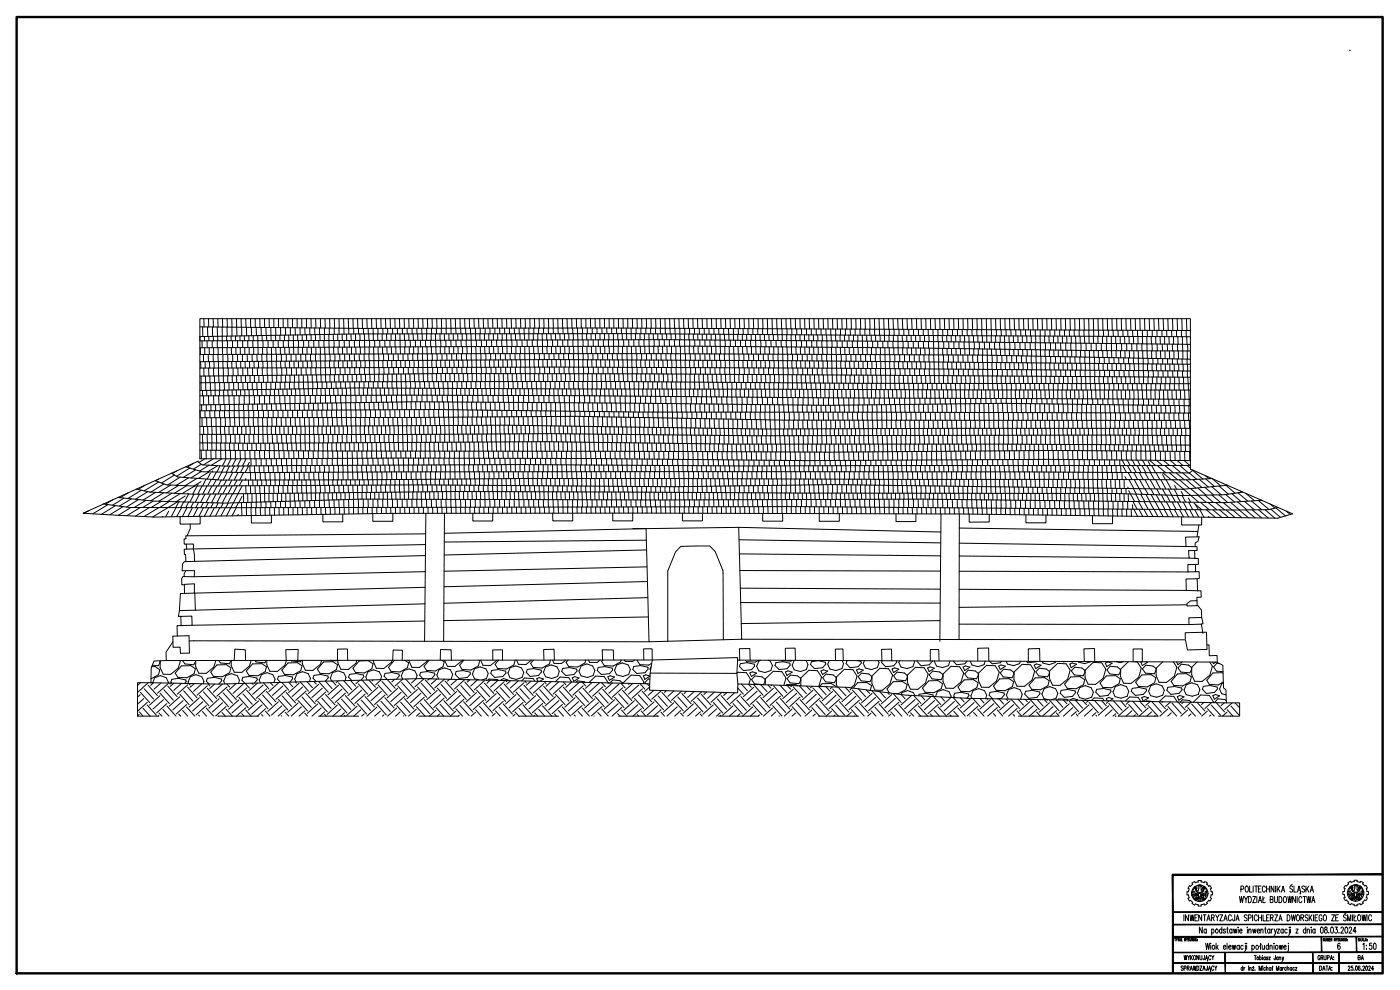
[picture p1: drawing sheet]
<svg xmlns="http://www.w3.org/2000/svg" width="420mm" height="297mm" viewBox="0 0 420 297" stroke-linecap="round" stroke-linejoin="round" font-family="sans-serif">
<defs><g id="words">
<text font-size="4.4" x="406.4" y="289.3">BA</text>
</g></defs>
<!-- layer: 0 -->
<g fill="none" stroke="#000" stroke-width=".3">
<path d="M405 15.1h.1M60 98.1l48.8 .4 71.5-.1 177 .8M60.8 98.1l.1 2.9M61.2 95.6l.1 2.5M62.3 98.1l.1 2.9M62.6 95.6l.1 2.5M63.8 98.1v2.9M64 95.6l.1 2.5M65.2 98.2l.1 2.7M65.4 95.6v2.6M66.7 98.2l.1 8.1M66.8 95.6v2.6"/>
<path d="M68.1 98.2l.1 2.7M68.2 95.6v2.6M69.6 95.6v5.2M71 95.6l.1 5.2M72.3 95.6l.1 2.6M72.5 98.2l.1 2.6M73.7 95.6l.1 2.6M74 98.2v2.6M75.2 95.6v2.6M75.4 98.2l.1 2.5M76.6 95.6v2.6M76.9 98.2l.1 2.5"/>
<path d="M78 95.6v2.6M78.4 98.2v2.5M79.4 95.6v2.7M79.8 98.3l.1 2.4M80.8 95.6v2.7M81.3 98.3l.1 3.9M82.2 95.6v2.7M82.7 98.3l.1 2.3M83.6 95.6v2.7M84.2 98.3v2.3M85 95.6v2.7M85.6 98.3l.1 2.3"/>
<path d="M86.4 95.6v2.7M87.1 98.3l.1 2.2M87.8 95.6v2.7M88.6 98.3v2.2M89.2 95.6v2.8M90 98.4l.1 2.1M90.6 95.6v2.8M91.5 98.4l.1 2.1M91.9 95.6l.1 2.8M93 98.4v2M93.3 95.6l.1 2.8M94.4 98.4l.1 2"/>
<path d="M94.7 95.6l.1 2.8M95.9 98.4v2M96.1 95.6l.1 2.8M97.4 98.4v2M97.5 95.6l.1 2.8M98.8 98.5v1.9M98.9 95.6l.1 2.9M100.3 98.5v1.8M100.3 95.6l.1 2.9M101.7 95.6l.1 2.9M101.7 98.5l.1 1.8M103.1 95.6l.2 4.7"/>
<path d="M104.5 95.6l.1 2.9M104.6 98.5l.1 1.7M105.9 95.6l.1 2.9M106.1 98.5l.1 1.7M107.3 95.6l.1 2.9M107.6 98.5v1.7M108.7 95.6l.1 2.9M109.1 98.5v1.7M110.1 95.6l.1 2.9M110.5 98.5v1.7M111.5 95.6l.1 2.9M112 98.5l.1 3.6"/>
<path d="M112.9 95.6l.1 2.9M113.4 98.5l.1 1.7M114.3 95.6l.1 2.9M114.9 98.5v1.7M115.7 95.6l.1 2.9M116.3 98.5l.1 1.7M117.1 95.6l.1 2.9M117.8 98.5l.1 1.7M118.5 95.6l.1 2.9M119.3 98.5v1.7M119.9 95.6l.1 2.9M120.7 98.5l.1 1.7"/>
<path d="M121.3 95.6l.1 2.9M122.2 98.5v1.7M122.7 95.6l.1 2.9M123.7 98.5v1.7M124.1 95.6l.1 2.9M125.1 98.5v1.7M125.5 95.6l.1 2.9M126.6 98.5l.1 3.6M126.9 95.6l.1 2.9M128 98.5l.1 1.7M128.3 95.6l.1 2.9M129.5 98.5v1.7"/>
<path d="M129.7 95.6l.1 2.9M130.9 98.5l.1 1.7M131.1 95.6v2.9M132.4 98.5l.1 1.7M132.5 95.6v2.9M133.9 95.6v2.9M133.9 98.5v1.7M135.3 95.6l.1 4.6M136.7 95.6v2.9M136.8 98.5l.1 1.7M138 95.6l.1 2.9M138.3 98.5v1.7"/>
<path d="M139.4 95.6l.1 2.9M139.7 98.5l.1 1.7M140.8 95.6l.1 2.9M141.2 98.5v1.6M142.2 95.6l.1 2.9M142.7 98.5v3.6M143.6 95.6l.1 2.9M144.1 98.5v1.6M145 95.6l.1 2.9M145.6 98.5v1.6M146.4 95.6l.1 2.9M147 98.5l.1 1.6"/>
<path d="M147.8 95.6l.1 2.9M148.5 98.5v1.6M149.2 95.6l.1 2.9M149.9 98.5l.1 1.6M150.6 95.6l.1 2.9M151.4 98.5l.1 1.6M152 95.6l.1 2.9M152.9 98.5v1.6M153.4 95.6l.1 2.9M154.3 98.5l.1 1.6M154.8 95.6l.1 2.9M155.8 98.5v1.6"/>
<path d="M156.2 95.6l.1 2.9M157.3 98.5l.1 3.5M157.6 95.6l.1 2.9M158.7 98.5v1.6M159 95.6l.1 2.9M160.2 98.5v1.6M160.4 95.6l.1 2.9M161.6 98.5l.1 1.6M161.8 95.6l.1 2.9M163.1 98.5l.1 1.6M163.2 95.6l.1 2.9M164.5 98.5l.1 1.6"/>
<path d="M164.6 95.6l.1 2.9M166 95.6l.1 4.5M167.4 95.6l.1 4.5M168.8 95.6l.1 2.9M169 98.5v1.6M170.2 95.6l.1 2.9M170.4 98.5v1.6M171.6 95.6l.1 2.9M171.9 98.5v1.6M173 95.6l.1 2.9M173.3 98.5l.5 16M174.4 95.6l.1 2.8"/>
<path d="M174.8 98.4v1.7M175.8 95.6l.1 2.8M176.2 98.4l.1 1.7M177.2 95.6v2.8M177.7 98.4l.1 1.7M178.6 95.6v2.8M179.2 98.4v1.7M180 95.6v2.8M180.6 98.4l.1 1.7M181.4 95.6v2.8M182.1 98.4l.1 1.7M182.8 95.6v2.9"/>
<path d="M183.6 98.5v1.6M184.2 95.6v2.9M185 98.5l.1 1.6M185.6 95.6v2.9M186.5 98.5v1.6M187 95.6v2.9M187.9 98.5l.2 3.5M188.4 95.6v2.9M189.4 98.5v1.6M189.8 95.6l.1 2.9M190.9 98.5v1.6M191.2 95.6l.1 2.9"/>
<path d="M192.3 98.5l.1 1.6M192.6 95.6l.1 2.9M193.8 98.5v1.6M194 95.6l.1 2.9M195.2 98.5l.1 1.6M195.4 95.6l.1 2.9M196.7 98.5l.1 1.6M196.8 95.6v2.9M198.2 95.6v2.9M198.2 98.5v1.7M199.6 95.6l.1 4.6M201 95.6l.1 4.6"/>
<path d="M202.4 95.6v2.9M202.6 98.5v1.7M203.8 95.6v2.9M204 98.5l.1 3.5M205.1 95.6l.1 2.9M205.5 98.5v1.7M206.5 95.6l.1 2.9M206.9 98.5l.1 1.7M207.9 95.6l.1 2.9M208.4 98.5v1.7M209.3 95.6l.1 2.9M209.8 98.5l.1 1.7"/>
<path d="M210.7 95.6l.1 2.9M211.3 98.5l.1 1.8M212.1 95.6l.1 3M212.8 98.6v1.7M213.5 95.6l.1 3M214.2 98.6l.1 1.7M214.9 95.6l.1 3M215.7 98.6v1.7M216.3 95.6l.1 3M217.2 98.6v1.7M217.7 95.6l.1 3M218.6 98.6l.2 3.5"/>
<path d="M219.1 95.6l.1 3M220.1 98.6v1.7M220.5 95.6l.1 3M221.5 98.6l.1 1.7M221.9 95.6l.1 3M223 98.6l.1 1.7M223.3 95.6l.1 3M224.5 98.6v1.8M224.7 95.6l.1 3M225.9 98.6l.1 1.8M226.1 95.6l.1 3M227.4 98.6l.1 1.8"/>
<path d="M227.5 95.6l.1 3M228.9 98.6v1.8M228.9 95.6l.1 3M230.3 95.6l.1 3M230.3 98.6l.1 1.8M231.7 95.6l.1 4.8M233.1 95.6l.1 3.1M233.3 98.7v1.7M234.5 95.6l.1 3.1M234.7 98.7l.1 3.5M235.9 95.6l.1 3.1M236.2 98.7v1.7"/>
<path d="M237.3 95.6l.1 3.1M237.6 98.7l.1 1.7M238.7 95.6l.1 3.1M239.1 98.7v1.7M240.1 95.6l.1 3.1M240.5 98.7l.1 1.7M241.5 95.6l.1 3.1M242 98.7l.1 1.7M242.9 95.6l.1 3.1M243.5 98.7v1.8M244.3 95.6v3.1M244.9 98.7l.1 1.8"/>
<path d="M245.7 95.6v3.1M246.4 98.7v1.8M247.1 95.6v3.1M247.9 98.7v1.8M248.5 95.6v3.1M249.3 98.7v1.8M249.9 95.6v3.1M250.8 98.7v1.8M251.2 95.6l.1 3.1M252.2 98.7l.1 1.8M252.6 95.6l.1 3.1M253.7 98.7v1.8"/>
<path d="M254 95.6l.1 3.1M255.1 98.7l.1 1.8M255.4 95.6l.1 3.1M256.6 98.7l.1 1.9M256.8 95.6l.1 3.1M258.1 98.7v1.9M258.2 95.6l.1 3.1M259.5 98.7l.1 1.9M259.6 95.6l.1 3.1M261 98.8l.1 1.8M261 95.6l.1 3.2M262.4 95.6l.1 3.2"/>
<path d="M262.5 98.8v1.8M263.8 95.6l.2 5M265.2 95.6l.1 3.2M265.4 98.8l.1 3.6M266.6 95.6l.1 3.2M266.9 98.8v1.8M268 95.6l.1 3.2M268.3 98.8l.1 1.8M269.4 95.6l.1 3.2M269.8 98.8v1.8M270.8 95.6l.1 3.2M271.2 98.8l.1 1.8"/>
<path d="M272.2 95.6l.1 3.2M272.7 98.8l.1 1.8M273.6 95.6l.1 3.2M274.2 98.8v1.9M275 95.6l.1 3.2M275.6 98.8l.1 1.9M276.4 95.6l.1 3.2M277.1 98.8v1.9M277.8 95.6l.1 3.2M278.6 98.8v1.9M279.2 95.6l.1 3.2M280 98.9v1.8"/>
<path d="M280.6 95.6l.1 3.3M281.5 98.9v1.8M282 95.6l.1 3.3M282.9 98.9l.1 1.8M283.4 95.6l.1 3.3M284.4 98.9v1.8M284.8 95.6l.1 3.3M285.8 98.9l.1 1.8M286.2 95.6l.1 3.3M287.3 98.9l.1 1.8M287.6 95.6l.1 3.3M288.8 98.9v1.8"/>
<path d="M289 95.6l.1 3.3M290.2 98.9l.1 1.8M290.4 95.6l.1 3.3M291.7 98.9l.1 1.8M291.8 95.6l.1 3.3M293.2 98.9v1.8M293.2 95.6l.1 3.3M294.6 95.6l.1 3.3M294.6 98.9l.1 1.8M296 95.6l.2 7M297.4 95.6l.2 5.1M298.8 95.6l.1 3.3"/>
<path d="M299 98.9v1.8M300.2 95.6l.1 3.4M300.4 99l.1 1.7M301.6 95.6l.1 3.4M301.9 99l.1 1.8M303 95.6l.1 3.4M303.4 99v1.8M304.4 95.6l.1 3.4M304.8 99l.1 1.8M305.8 95.6l.1 3.4M306.3 99l.1 1.8M307.2 95.6l.1 3.4"/>
<path d="M307.8 99v1.8M308.6 95.6l.1 3.4M309.2 99l.1 1.8M310 95.6v3.4M310.7 99v1.8M311.4 95.6v3.4M312.2 99v1.8M312.8 95.6v3.4M313.6 99v1.8M314.2 95.6v3.4M315.1 99v1.8M315.6 95.6v3.4"/>
<path d="M316.5 99l.1 1.8M316.9 95.6l.1 3.4M318 99l.1 1.8M318.3 95.6l.1 3.4M319.4 99l.1 1.9M319.7 95.6l.1 3.4M320.9 99l.1 1.9M321.1 95.6l.1 3.4M322.4 99v1.9M322.5 95.6l.1 3.4M323.8 99l.1 1.9M323.9 95.6l.1 3.4"/>
<path d="M325.3 99v1.9M325.3 95.6l.1 3.4M326.7 95.6l.1 3.4M326.8 99l.1 4M328.1 95.6l.2 5.3M329.5 95.6l.1 3.5M329.7 99.1v1.8M330.9 95.6l.1 3.5M331.1 99.1l.1 1.8M332.3 95.6l.1 3.5M332.6 99.1l.1 1.8M333.7 95.6l.1 3.5"/>
<path d="M334.1 99.1v1.8M335.1 95.6l.1 3.5M335.5 99.1l.1 1.8M336.5 95.6l.1 3.5M337 99.1l.1 1.9M337.9 95.6l.1 3.5M338.5 99.1v1.9M339.3 95.6l.1 3.5M339.9 99.1l.1 1.9M340.7 95.6l.1 3.5M341.4 99.1v1.9M342.1 95.6l.1 3.5"/>
<path d="M342.8 99.1l.1 1.9M343.5 95.6l.1 3.5M344.3 99.1v1.9M344.9 95.6l.1 3.5M345.8 99.1v1.9M346.3 95.6l.1 3.5M347.2 99.1l.1 1.9M347.7 95.6l.1 3.5M348.7 99.2v1.8M349.1 95.6l.1 3.6M350.1 99.2l.1 1.8M350.5 95.6l.1 3.6"/>
<path d="M351.6 99.2l.1 1.8M351.9 95.6l.1 3.6M353.1 99.2v1.8M353.3 95.6l.1 3.6M354.5 99.2l.1 1.8M354.7 95.6l.1 3.6M356 99.2v1.8M356.1 95.6l.1 3.6M60 118.8l61.9-.2 53.6 .1 71.6 .7 110.2 .4M60 114.8l121.7-.3 75.4 .5 100.2 .1M60 112.8l72.7-.7 60.8 .1 163.8 1M60 110.4l107.6-.3 82.9 .4 106.8 .8"/>
<path d="M60 108.5l105.1-.6 73 .3 119.2 1.1M60 106.4l137.2-.3 97.2 .4 62.9 1.3M60 104.3l149.3-.4 66.9 .5 51.2 .8 29.9 .1M60.1 104.3l.1 2.1M60.2 108.5l.1 1.9M60.3 112.8l.1 2M60.3 114.8l.1 2.4M60.6 102.3l.1 2M60.7 117.2l.1 1.6M61 106.4l.1 2.1M61 118.8l.1 2.7M61.2 110.4v2.4"/>
<path d="M61.3 101l.1 1.3M61.4 104.3l.1 2.1M61.6 108.5v1.9M61.7 112.8l.1 4.3M62 117.1l.1 1.6M62.1 102.3l.1 2M62.5 106.4l.1 2.1M62.6 118.7l.1 2.7M62.6 110.4l.1 2.4M62.7 101v1.3M62.8 104.3v2.1M62.9 108.5v1.9"/>
<path d="M63 112.8v2M63.1 114.8l.1 2.3M63.3 117.1v1.6M63.7 102.3v2M64 106.4v2.1M64 101l.1 1.3M64.1 104.3v2.1M64.1 110.4v2.4M64.1 118.7l.1 2.7M64.2 108.5l.1 1.9M64.3 112.8l.1 2M64.5 114.8l.1 3.9"/>
<path d="M65.2 102.3v2M65.3 100.9l.1 1.4M65.4 106.3l.2 4.1M65.4 104.3l.1 2M65.5 110.4l.2 4.4M65.6 118.7l.1 2.7M65.8 117.1l.1 1.6M65.9 114.8l.1 2.3M66.9 108.5v1.9M66.9 106.3v2.2M67 110.4l.1 2.4M67 112.8l.1 2"/>
<path d="M67.1 117l.1 4.4M67.3 114.8l.1 2.2M68 100.9v1.3M68.1 104.3l.1 2M68.2 108.5l.1 1.9M68.2 102.2l.1 2.1M68.3 112.8l.1 2M68.3 106.3l.1 2.2M68.4 117l.1 1.7M68.5 110.4v2.4M68.7 114.8v2.2M68.7 118.7v2.7"/>
<path d="M69.3 100.8l.1 1.4M69.4 104.3l.1 2M69.6 108.5v1.9M69.6 117l.1 1.7M69.7 112.8v2M69.8 102.2v2.1M69.8 106.3v2.2M69.9 110.4l.1 2.4M70.1 114.8v2.2M70.2 118.7l.1 6.6M70.7 100.8v1.4M70.8 104.3v2"/>
<path d="M70.9 108.5l.1 1.9M70.9 117l.1 1.7M71 112.8v2M71.2 106.3l.1 2.1M71.3 102.2v2.1M71.4 110.4l.1 2.3M71.5 114.8v2.2M71.8 118.7v2.6M72 100.8l.1 1.4M72.1 104.3v2M72.2 117l.1 1.7M72.2 108.4l.1 2"/>
<path d="M72.3 112.7l.1 2.1M72.7 106.3l.1 2.1M72.8 102.2l.1 2.1M72.9 110.4v2.3M72.9 114.8v2.2M73.3 118.7v2.6M73.3 100.8l.1 1.4M73.4 104.3l.1 2M73.4 117l.1 1.7M73.5 108.4l.1 2M73.7 112.7v2.1M74.2 106.3l.1 2.1"/>
<path d="M74.3 110.4l.1 2.3M74.3 114.8v2.2M74.3 102.2l.1 2.1M74.7 100.7v1.5M74.7 116.9l.1 4.4M74.8 104.3v2M74.9 108.4v2M75 112.7l.1 2.1M75.6 106.3l.1 2.1M75.7 114.8v2.1M75.8 110.4v2.3M75.9 102.2v2.1"/>
<path d="M76 116.9l.1 1.8M76 100.7v1.5M76.1 104.3l.1 2M76.2 108.4l.1 2M76.3 112.7l.1 2.1M76.3 118.7l.1 2.6M77.1 106.3l.1 2.1M77.1 114.8v2.1M77.2 110.4l.1 2.3M77.3 116.9v1.8M77.3 100.7l.2 5.6M77.6 108.4v2"/>
<path d="M77.7 112.7v2.1M77.9 118.7v2.5M78.5 114.8l.1 3.9M78.6 106.3v2.1M78.7 100.7v1.5M78.7 110.4v2.3M78.8 104.3v2M78.9 108.4l.1 2M78.9 102.2l.1 2.1M79 112.7l.1 2.1M79.4 118.7v2.5M79.8 116.9l.1 1.8"/>
<path d="M79.9 114.8v2.1M80 100.7l.1 1.5M80.1 106.3v2.1M80.1 104.3l.1 2M80.1 110.4l.1 2.2M80.2 108.4l.1 2M80.3 112.6l.1 2.1M80.4 102.2l.1 2.1M80.9 118.7v2.5M81.1 116.8l.1 1.9M81.3 114.7v2.1M81.4 104.3l.3 10.4"/>
<path d="M82 102.2v2.1M82.3 116.8l.2 4.4M82.7 114.7v2.1M82.7 100.6v1.6M82.8 104.3v2M82.9 108.4v2M83 106.3v2.1M83 112.6l.1 2.1M83.1 110.4v2.2M83.5 102.2v2.1M83.6 116.8l.1 1.9M83.9 118.7l.1 2.4"/>
<path d="M84 100.6v1.6M84.1 114.7v2.1M84.1 104.3l.1 2M84.2 108.4l.1 2M84.3 112.6l.1 2.1M84.4 106.3l.1 2.1M84.5 110.4l.1 2.2M84.9 116.8l.1 1.9M85 102.2v2.1M85.3 100.6l.1 1.6M85.4 104.3l.1 2M85.5 114.7v2"/>
<path d="M85.5 118.7v2.4M85.6 108.4v2M85.7 112.6v2.1M85.9 106.3v2.1M86 110.4l.1 2.2M86.1 116.7l.1 2M86.5 102.2l.1 2.1M86.7 100.6v1.6M86.8 104.3v2M86.9 108.4l.1 2M86.9 114.7v2M87 112.6l.1 2.1"/>
<path d="M87 118.7l.1 4.4M87.3 106.3l.1 2.1M87.4 116.7l.1 2M87.5 110.4v2.2M88 100.5l.2 5.8M88.2 108.4l.1 2M88.3 114.7v2M88.3 112.6l.1 2.1M88.5 118.7l.1 2.4M88.7 116.7l.1 2M88.8 106.3l.1 2.1M88.9 110.3l.1 2.3"/>
<path d="M89.3 100.5l.1 1.7M89.5 104.2v2.1M89.5 108.4l.1 1.9M89.6 102.2v2M89.7 112.6v2.1M89.7 114.7v2M90 116.7l.1 4.4M90.3 106.3v2.1M90.4 110.3v2.3M90.7 100.5v1.7M90.8 104.2v2.1M90.9 108.4v1.9"/>
<path d="M91 112.6l.1 4.1M91.1 102.2v2M91.2 116.7l.1 1.9M91.6 118.6v2.4M91.7 106.3l.1 2M91.8 110.3l.1 2.2M92 100.4v1.8M92.1 104.2l.1 2.1M92.2 108.3l.1 2M92.3 112.5l.3 6.1M92.6 102.2l.1 2M93.1 118.6v2.4"/>
<path d="M93.2 106.3v2M93.3 110.3v2.2M93.3 100.4l.1 1.8M93.4 104.2l.1 2.1M93.6 108.3v2M93.7 112.5v2.2M93.8 116.6l.1 2M93.9 114.7v1.9M94.1 102.2l.1 2M94.6 118.6l.1 2.4M94.7 100.4v1.8M94.7 106.2v2.1"/>
<path d="M94.7 110.3l.1 2.2M94.8 104.2v2M94.9 108.3l.1 2M95 112.5l.1 2.1M95 116.6l.1 2M95.2 114.6l.1 2M95.7 102.2v2M96 100.4l.1 1.8M96.1 104.2l.1 2M96.1 106.2v2.1M96.1 118.6l.1 2.4M96.2 108.3l.1 2"/>
<path d="M96.2 110.3l.1 2.2M96.3 116.6l.1 2M96.4 112.5v2.1M96.6 114.6l.1 2M97.2 102.2v2M97.3 100.4l.1 1.8M97.5 104.2v2M97.5 108.3l.1 2M97.6 106.2v2.1M97.6 116.6l.1 4.3M97.7 110.3v2.2M97.7 112.5v2.1"/>
<path d="M98 114.6l.1 2M98.7 100.4l.1 5.8M98.8 116.5l.1 2.1M98.9 108.3v2M99 106.2l.1 2.1M99 112.5l.1 2.1M99.1 110.3l.1 2.1M99.2 118.6v2.3M99.4 114.6l.1 1.9M100 100.3l.1 1.9M100.1 104.2l.1 2M100.1 116.5l.1 2.1"/>
<path d="M100.2 108.3l.1 2M100.2 102.2l.1 2M100.3 112.4l.1 2.2M100.5 106.2v2.1M100.6 110.3l.1 2.1M100.7 118.6l.1 2.3M100.8 114.6l.1 1.9M101.3 100.3l.1 1.8M101.4 116.5l.1 2.1M101.4 104.2l.1 2M101.6 108.3v2M101.7 112.4v2.2"/>
<path d="M101.8 102.1v2.1M101.9 106.2l.1 2.1M102.1 110.3v2.1M102.2 118.6l.1 2.3M102.2 114.6l.1 1.9M102.7 116.5v2.1M102.7 100.3v1.8M102.8 104.2v2M102.9 108.3l.1 2M103 112.4l.1 2.2M103.3 102.1v2.1M103.4 106.2l.1 2.1"/>
<path d="M103.5 110.3l.1 2.1M103.6 114.6l.1 1.9M103.8 118.6l.2 9.2M103.9 116.5l.1 2.1M104 100.3l.1 1.8M104.1 104.2l.1 2M104.2 108.3l.1 2M104.4 112.4v2.2M104.8 102.1l.1 2.1M104.9 106.2v2.1M105 110.3v2.1M105 114.6l.1 1.8"/>
<path d="M105.2 116.4l.1 4.4M105.3 100.2l.1 1.9M105.5 104.2v2M105.6 108.2v2.1M105.7 112.4v2.2M106.3 102.1l.1 2.1M106.3 106.2l.1 2M106.4 110.3l.1 2.1M106.4 114.6l.2 4M106.7 100.2v1.9M106.8 104.2v2M106.8 118.6v2.2"/>
<path d="M106.9 108.2v2.1M107 112.4l.1 2.2M107.7 116.4l.1 2.2M107.8 106.2l.1 2M107.8 114.6l.1 1.8M107.9 102.1v2.1M107.9 110.3v2M108 100.2l.1 1.9M108.1 104.2l.1 2M108.2 108.2l.1 2.1M108.3 112.3l.1 2.3M108.3 118.6l.1 2.2"/>
<path d="M109 116.4l.1 2.2M109.2 114.6l.1 1.8M109.3 106.2v2M109.3 100.2l.2 6M109.3 110.3l.1 2M109.6 108.2v2.1M109.7 112.3v2.3M109.9 118.6v2.2M110.3 116.4l.1 2.2M110.6 114.5l.1 1.9M110.7 100.2v1.9M110.7 106.2l.1 2"/>
<path d="M110.8 104.1v2.1M110.8 110.3l.1 2M110.9 108.2l.1 2.1M110.9 102.1l.1 2M111 112.3l.1 2.2M111.4 118.6v2.1M111.5 116.4l.1 2.2M112 114.5l.1 1.9M112.1 104.1l.3 10.4M112.4 102.1l.1 2M112.8 116.4l.1 4.3M113.3 100.2l.1 1.9"/>
<path d="M113.4 114.5l.1 1.9M113.5 104.1v2.1M113.6 108.2v2.1M113.6 106.2l.1 2M113.7 112.3v2.2M113.7 110.3l.1 2M114 102.1v2M114.1 116.4l.1 2.2M114.4 118.6l.1 2.1M114.7 100.2v1.9M114.8 104.1l.1 2.1M114.8 114.5l.1 1.9"/>
<path d="M114.9 108.2v2.1M115 112.3l.1 2.2M115.1 106.2v2M115.2 110.3l.1 2M115.4 116.4v2.2M115.5 102.1v2M116 118.6v2.1M116 100.2l.1 1.9M116.1 104.1l.1 2.1M116.2 114.5v1.9M116.2 108.2l.1 2.1M116.3 112.3l.1 2.2"/>
<path d="M116.5 106.2l.1 2M116.7 110.3v2M116.7 116.4v2.2M117 102.1l.1 2M117.3 100.2l.1 1.9M117.4 104.1l.1 2.1M117.5 118.6v2M117.6 108.2v2.1M117.6 114.5l.1 1.9M117.7 112.3v2.2M117.9 116.4l.1 2.2M118 106.2l.1 2"/>
<path d="M118.1 110.3l.1 2M118.5 102.1l.1 2M118.7 100.2v1.9M118.8 104.1v2.1M118.9 108.1l.1 2.2M119 112.2l.1 2.3M119 114.5l.1 1.9M119 118.6v2M119.2 116.4l.1 2.2M119.5 106.2v1.9M119.6 110.3v1.9M120 100.2l.2 6"/>
<path d="M120.2 108.1l.1 2.2M120.4 112.2l.2 10.7M120.9 106.2l.1 1.9M121.1 110.3v1.9M121.3 100.2l.1 1.9M121.5 104.1v2.1M121.6 108.1v2.2M121.6 102.1v2M121.7 112.2l.2 4.3M121.8 116.5v2.1M122 118.6l.1 2M122.4 106.2l.1 1.9"/>
<path d="M122.5 110.3l.1 1.9M122.7 100.2v1.9M122.8 104.1l.1 2.1M122.9 108.1l.1 2.2M123 116.5l.1 2.1M123 112.2l.1 2.3M123.1 102.1l.1 2M123.2 114.5l.1 2M123.6 118.6v2M123.9 106.2v1.9M124 110.3v1.9M124 100.2l.1 1.9"/>
<path d="M124.1 104.1l.1 2.1M124.2 108.1l.1 2.2M124.3 116.5v2.1M124.3 112.2l.1 2.3M124.6 114.5l.1 2M124.6 102.1l.1 2M125.1 118.6v2M125.3 106.2l.1 1.9M125.3 100.2l.1 1.9M125.4 110.3l.1 1.9M125.5 104.1v2.1M125.6 108.1v2.2"/>
<path d="M125.6 116.5v2.1M125.7 112.2v2.3M126 114.5l.1 2M126.2 102.1v2M126.6 118.6l.1 2M126.8 104.1v4M126.8 116.5l.1 2.1M126.9 108.1l.1 4M127 112.1l.1 2.4M127.4 114.5l.1 2M127.7 102.1l.1 2M128 100.2l.1 1.9"/>
<path d="M128.1 116.5l.1 4.1M128.1 104.1l.1 2.1M128.2 106.2l.1 1.9M128.2 108.1l.1 2.2M128.4 110.3v4.2M128.8 114.5l.1 2M129.2 102.1l.1 2M129.4 116.5v2.1M129.4 100.2v1.9M129.5 104v2.2M129.6 108.1v2.2M129.7 112.1l.1 2.4"/>
<path d="M129.7 118.6v2M129.7 106.2l.1 1.9M129.8 110.3l.1 1.8M130.2 114.5l.1 2M130.6 116.5l.1 2.1M130.7 100.2l.2 6M130.9 108.1l.1 2.2M131 112.1l.1 2.4M131.1 106.2l.1 1.9M131.2 118.6v2M131.3 110.3v1.8M131.6 114.5l.1 2"/>
<path d="M131.9 116.5l.1 2.1M132 100.2l.1 1.9M132.1 104l.1 2.2M132.2 108.1l.1 2.2M132.2 102.1l.1 1.9M132.3 112.1l.1 2.4M132.6 106.2l.1 1.9M132.7 118.6l.1 2M132.8 110.3v1.8M133 114.5l.1 2M133.2 116.5v2.1M133.3 100.2l.1 1.9"/>
<path d="M133.5 104v2.2M133.6 108.1v2.1M133.7 112.1v2.4M133.8 102.1l.1 1.9M134.1 106.2l.1 1.9M134.2 110.2v1.9M134.2 118.6l.1 2M134.4 114.5l.1 4.1M134.7 100.2v1.9M134.8 104v2.2M134.9 108.1l.1 2.1M135 112.1l.1 2.4"/>
<path d="M135.3 102.1l.1 1.9M135.6 106.2v1.9M135.7 110.2v1.9M135.7 116.5l.1 4.1M135.8 114.5v2M136 100.2l.1 1.9M136.1 104l.1 2.2M136.2 108.1l.1 2.1M136.4 112.1v2.4M136.8 102.1l.1 1.9M137 106.2l.1 1.9M137 116.5v2.1"/>
<path d="M137.1 110.2l.1 1.9M137.2 114.5v2M137.3 118.6l.1 4.4M137.4 100.2v1.9M137.5 104v2.2M137.6 108.1v2.1M137.7 112.1l.1 2.4M138.3 116.5v2.1M138.3 102.1l.1 1.9M138.5 106.1v2M138.6 114.5v2M138.6 110.2v1.9"/>
<path d="M138.7 100.2v1.9M138.8 118.6l.1 2M138.8 104l.1 2.1M138.9 108l.1 2.2M139 112.1l.1 2.4M139.5 116.5l.1 2.1M139.9 102.1l.1 1.9M140 106.1v1.9M140 114.5v2M140 110.2l.1 1.9M140 100.2l.1 1.9M140.1 104l.1 2.1"/>
<path d="M140.3 108v2.2M140.3 112.1l.1 2.4M140.3 118.6l.1 2M140.8 116.6v2M141.4 100.1l.1 6M141.4 114.5v2.1M141.4 106.1v1.9M141.5 110.2l.1 1.9M141.6 108v2.2M141.7 112.1v2.4M141.9 118.6v2.1M142.1 116.6v2"/>
<path d="M142.8 104l.3 10.5M142.8 114.5v2.1M142.9 102.1l.1 1.9M143.3 116.6l.2 4.1M144 100.1l.1 2M144.1 104l.1 2.1M144.2 114.5v2.1M144.2 108l.1 2.2M144.3 106.1l.1 1.9M144.4 112.1v2.4M144.4 110.2l.1 1.9M144.4 102.1l.1 1.9"/>
<path d="M144.6 116.6l.1 2M144.9 118.6l.1 2.1M145.4 100.1v2M145.5 104v2.1M145.6 108v2.2M145.6 114.5v2.1M145.7 112.1l.1 2.4M145.8 106.1v1.9M145.9 110.2v1.9M145.9 116.6v2M146 102.1v1.9M146.4 118.6l.1 2.1"/>
<path d="M146.7 100.1v2M146.8 104l.1 2.1M146.9 108l.1 2.2M147 114.5v2.1M147 112.1l.1 2.4M147.2 116.6v2M147.2 106.1l.1 1.9M147.4 110.2v1.9M147.5 102.1l.1 1.9M148 118.6v2.1M148 100.1l.1 2M148.1 104l.1 2.1"/>
<path d="M148.3 108v2.2M148.3 112.1l.2 6.5M148.7 106.1l.1 1.9M148.8 110.2v1.9M149 102.1l.1 1.9M149.4 100.1v2M149.5 104v2.1M149.5 118.6l.1 2.1M149.6 108v2.2M149.7 116.6v2M149.7 112.1l.1 4.5M150.2 106.1v1.9"/>
<path d="M150.3 110.2v1.9M150.5 102.1l.1 1.9M150.7 100.1v2M150.8 104l.1 2.1M150.9 108l.1 2.2M151 116.6l.1 4.1M151 112.1l.1 2.4M151.2 114.5v2.1M151.6 106.1l.1 1.9M151.7 110.2l.1 1.9M152 100.1l.2 6M152.2 108l.1 2.2"/>
<path d="M152.2 116.6l.1 2M152.4 112.1v2.4M152.5 118.6l.1 2.1M152.6 114.5v2.1M153.1 106.1v1.8M153.2 110.2v1.9M153.4 100.1v2M153.5 104v2.1M153.5 116.6v2M153.6 107.9v2.3M153.6 102l.1 2M153.7 112.1l.1 2.4"/>
<path d="M154 114.5v2.1M154.1 118.7l.1 4.5M154.6 106.1v1.8M154.6 110.2l.1 1.9M154.7 100.1v1.9M154.8 116.6v2.1M154.8 104l.1 2.1M154.9 107.9l.1 2.3M155 112.1l.1 2.4M155.1 102l.1 2M155.4 114.5v2.1M155.6 118.7l.1 2.1"/>
<path d="M156 106.1v1.8M156 116.6l.1 2.1M156 100.1l.1 1.9M156.1 104l.1 2.1M156.1 110.2l.1 1.9M156.3 107.9v2.3M156.4 112.1v2.4M156.6 102l.1 2M156.8 114.5v2.1M157.1 118.7l.1 2.1M157.3 116.6l.1 2.1M157.5 104v2.1"/>
<path d="M157.5 106.1l.1 4.1M157.6 110.2v1.9M157.7 112.1l.1 2.4M158.2 114.5v2.1M158.2 102v2M158.6 116.6l.1 4.2M158.7 100.1v1.9M158.8 104l.2 3.9M158.9 107.9l.1 2.3M159 110.2l.1 4.3M159.6 114.5v2.1M159.7 102l.1 2"/>
<path d="M159.9 116.6v2.1M160 100.1l.1 1.9M160.1 104l.1 2.1M160.1 118.7l.1 2.1M160.2 107.9l.1 2.3M160.4 112.1v2.4M160.4 106.1v1.8M160.5 110.2l.1 1.9M161 114.5v2.2M161.1 116.7l.1 2M161.2 102l.1 2M161.4 100.1v1.9"/>
<path d="M161.5 104v2.1M161.6 107.9v2.3M161.7 118.7l.1 2.1M161.7 112.1l.1 2.4M161.8 106.1l.1 1.8M162 110.2v1.9M162.3 114.5l.1 4.2M162.7 100.1l.2 6M162.9 107.9l.1 2.3M163 112.1l.1 2.4M163.2 118.7l.1 2.1M163.3 106.1l.1 1.8"/>
<path d="M163.4 110.2l.1 1.9M163.7 116.7v2M163.7 114.5l.1 2.2M164 100.1l.1 1.9M164.1 104l.1 2.1M164.3 107.9v2.2M164.3 102v2M164.4 112.1v2.4M164.7 118.7l.1 2.1M164.8 106.1v1.8M164.9 110.1v2M164.9 116.7l.1 2"/>
<path d="M165.1 114.5l.1 2.2M165.4 100.1v1.9M165.5 104v2.1M165.6 107.9l.1 2.2M165.7 112.1l.1 2.4M165.8 102l.1 2M166.2 116.7l.1 4.1M166.2 106.1l.1 1.8M166.3 110.1l.1 2M166.5 114.5l.1 2.2M166.7 100.1l.1 1.9M166.8 104l.1 2.1"/>
<path d="M166.9 107.9l.1 2.2M167 112.1l.1 2.4M167.3 102l.1 2M167.5 116.7v2M167.7 106.1v1.8M167.8 118.7l.1 2.1M167.8 110.1l.1 2M167.9 114.5l.1 2.2M168 100.1l.1 1.9M168.1 104l.1 2.1M168.2 107.9l.1 2.2M168.4 112.1v2.4"/>
<path d="M168.7 116.7l.1 2M168.9 102v2M169.2 106.1v1.8M169.2 110.1l.1 2M169.3 114.5l.1 2.2M169.3 118.7l.1 2.1M169.4 100.1v1.9M169.5 104v2.1M169.6 107.9v2.2M169.7 112.1l.1 2.4M170 116.7l.1 2M170.4 102v2"/>
<path d="M170.6 106.1v1.8M170.7 100.1l.1 1.9M170.7 110.2l.1 1.9M170.7 114.5l.1 2.2M170.8 103.9l.1 2.2M170.9 118.7l.1 4.7M170.9 107.9l.1 2.3M171 112.1l.1 2.4M171.3 116.7l.1 2M171.9 102l.1 1.9M172 100.1l.1 1.9M172.1 106.1v1.8"/>
<path d="M172.1 103.9l.1 2.2M172.1 114.5l.1 2.2M172.2 110.2l.1 1.9M172.3 107.9v2.3M172.4 112.1v2.4M172.4 118.7v2.1M172.6 116.7v2M173.5 114.5l.1 2.2M173.8 116.7l.1 4.2M174.7 100.1l.1 1.9M174.8 103.9l.1 2.2M174.9 107.9l.1 2.3"/>
<path d="M174.9 114.5l.1 2.2M175 102v1.9M175 106.1v1.8M175 112.1l.1 2.4M175.1 110.2l.1 1.9M175.1 116.7l.1 2M175.4 118.7l.1 2.2M176 100.1l.1 1.9M176.1 103.9l.1 2.2M176.3 107.9v2.3M176.3 114.5l.1 4.2M176.4 112.1v2.4"/>
<path d="M176.4 106.1l.1 1.8M176.5 102v1.9M176.6 110.2v1.9M177 118.7v2.2M177.4 100.1v1.9M177.5 103.9v2.2M177.6 107.9l.1 2.3M177.6 116.7l.1 2M177.7 112.1l.1 4.6M177.9 106.1l.1 1.8M178 102l.1 1.9M178.1 110.2v1.9"/>
<path d="M178.5 118.8v2.1M178.7 100.1l.1 1.9M178.8 103.9l.1 2.2M178.9 116.7l.1 2.1M178.9 107.9l.1 2.3M179 112.1l.2 4.6M179.4 106.1l.1 1.8M179.5 110.2v1.9M179.5 102l.1 1.9M180 118.8v2.1M180 100.1l.1 1.9M180.1 103.9l.1 2.2"/>
<path d="M180.2 116.7l.1 2.1M180.3 107.9v2.3M180.4 112.1v2.4M180.5 114.5l.1 2.2M180.8 106.1l.1 1.9M181 110.2v1.9M181.1 102v1.9M181.4 100.1v1.9M181.4 116.7l.2 4.2M181.5 103.9v2.2M181.6 108l.1 2.2M181.7 112.1l.1 2.4"/>
<path d="M181.9 114.5v2.2M182.3 106.1l.1 1.9M182.4 110.2l.1 1.9M182.6 102v1.9M182.7 116.7l.1 2.1M182.7 100.1l.1 1.9M182.8 103.9l.1 2.2M182.9 108l.1 2.2M183 112.1l.1 2.4M183 118.8l.1 2.1M183.3 114.5v2.2M183.8 106.1v1.9"/>
<path d="M183.9 110.2v2M184 116.7l.1 2.1M184.1 100.1l.1 6M184.3 108v2.2M184.4 112.2v2.3M184.6 118.8v2.1M184.7 114.5v2.2M185.2 106.1l.1 1.9M185.3 116.7v2.1M185.3 110.2l.1 2M185.4 100.1v1.9M185.5 103.9v2.2"/>
<path d="M185.6 108l.1 2.2M185.6 102l.1 1.9M185.7 112.2l.1 2.3M186.1 114.5v2.2M186.1 118.8v2.2M186.5 116.7l.1 2.1M186.7 106.1v1.9M186.7 100.1l.1 1.9M186.8 103.9l.1 2.2M186.8 110.2l.1 2M186.9 108l.1 2.2M187 112.2l.1 2.3"/>
<path d="M187.2 102v1.9M187.5 114.5v2.2M187.6 118.9l.1 4.7M187.8 116.7l.1 2.2M188.1 106.1l.2 4.1M188.2 103.9v2.2M188.3 110.2v2M188.4 112.2v2.3M188.7 102v1.9M188.9 114.5v2.2M189.1 116.7l.1 4.3M189.4 100.1v1.9"/>
<path d="M189.5 103.9v2.2M189.6 106.1l.1 1.9M189.6 108l.1 2.2M189.7 112.2l.1 2.3M189.7 110.2l.1 2M190.2 102v1.9M190.3 114.5l.1 4.4M190.7 118.9v2.1M190.7 100.1l.1 1.8M190.8 103.9l.1 2.2M190.9 108l.1 2.2M191.1 112.2v2.3"/>
<path d="M191.1 106.1v1.9M191.2 110.2v2M191.6 116.7l.1 2.2M191.7 114.5v2.2M191.7 101.9l.1 2M192.1 100.1v1.8M192.2 103.9v2.2M192.2 118.9v2.1M192.3 108v2.3M192.4 112.2v2.3M192.5 106.1l.1 1.9M192.7 110.3v1.9"/>
<path d="M192.9 116.7l.1 2.2M193.1 114.5v2.2M193.3 101.9v2M193.4 100.1v1.8M193.5 103.9v2.2M193.6 108l.1 2.3M193.7 112.2l.1 2.3M193.7 118.9l.1 2.1M194 106.1l.1 1.9M194.1 110.3v1.9M194.1 116.7l.1 2.2M194.5 114.5v2.2"/>
<path d="M194.7 100.1l.2 6M194.9 108l.1 2.3M195 112.2l.1 2.4M195.2 118.9l.1 2.1M195.4 116.7l.1 2.2M195.5 106.1v1.9M195.6 110.3v1.9M195.9 114.6v2.1M196 100.1l.1 1.8M196.2 103.9v2.2M196.3 108v2.3M196.3 101.9v2"/>
<path d="M196.4 112.2l.1 2.4M196.7 116.7l.1 4.4M196.9 106.1l.1 1.9M197 110.3l.1 1.9M197.3 114.6v2.1M197.4 100.2v1.7M197.5 103.9l.1 2.2M197.6 108.1l.1 2.2M197.7 112.2l.1 2.4M197.8 101.9l.1 2M198 116.7v2.2M198.3 118.9v2.2"/>
<path d="M198.4 106.1v2M198.5 110.3v1.9M198.7 114.6v2.1M198.7 100.2l.1 1.7M198.8 103.9l.1 2.2M198.9 108.1l.1 2.2M199.1 112.2v2.4M199.3 116.7v2.2M199.3 101.9l.1 2M199.8 118.9l.1 2.2M199.9 106.1v2M199.9 110.3l.1 1.9"/>
<path d="M200.1 114.6l.1 2.1M200.1 100.2v1.7M200.2 103.9v2.2M200.3 108.1v2.2M200.4 112.2v2.4M200.5 116.7l.1 2.2M200.9 101.9v2M201.3 106.1v2M201.3 118.9l.1 2.2M201.4 100.2v1.7M201.4 110.3l.1 1.9M201.5 114.6v2.1"/>
<path d="M201.5 103.9v2.3M201.6 108.1l.1 2.2M201.7 112.2l.1 2.4M201.8 116.7v2.3M202.4 102v1.9M202.7 100.2l.1 1.8M202.8 106.2v1.9M202.8 103.9l.1 2.3M202.9 110.3v1.9M202.9 114.6v2.1M202.9 119v2.1M202.9 108.1l.1 2.2"/>
<path d="M203.1 116.7v2.3M203.1 112.2v2.4M203.9 102l.1 1.9M204.2 103.9l.3 10.7M204.3 114.6l.2 9M205.4 100.2l.2 6M205.6 108.1l.1 2.2M205.6 116.7l.1 2.3M205.7 114.6v2.1M205.7 106.2v1.9M205.7 112.3l.1 2.3M205.8 110.3l.1 2"/>
<path d="M205.9 119l.1 2.1M206.7 100.2l.1 1.8M206.8 103.9l.1 2.3M206.9 116.7v2.3M206.9 108.1l.1 2.2M207 102v1.9M207.1 112.3v2.4M207.1 114.7v2M207.1 106.2l.1 1.9M207.3 110.3v2M207.4 119l.1 2.2M208.1 100.2v1.8"/>
<path d="M208.2 103.9v2.3M208.2 116.7v2.3M208.3 108.1v2.2M208.4 112.3l.1 4.4M208.5 102v1.9M208.6 106.2l.1 1.9M208.7 110.3l.1 2M209 119v2.2M209.4 100.2l.1 1.8M209.4 116.7l.1 2.3M209.5 103.9v2.3M209.6 108.1l.1 2.2"/>
<path d="M209.7 112.3l.1 2.4M209.8 114.7l.1 2M210 102l.1 1.9M210.1 106.2v1.9M210.2 110.3v2M210.5 119l.1 2.2M210.7 116.7v2.4M210.7 100.3l.1 1.7M210.8 103.9l.1 2.3M210.9 108.1l.1 2.2M211.1 112.3v2.4M211.2 114.7l.1 2"/>
<path d="M211.5 106.2l.1 1.9M211.5 102l.1 1.9M211.6 110.3l.1 2M212 116.7l.1 4.5M212 100.3l.1 1.7M212.2 103.9v2.3M212.3 108.1v2.2M212.4 112.3l.1 2.4M212.6 114.7l.1 2M213 106.2l.1 1.9M213.1 102v1.9M213.1 110.3v2"/>
<path d="M213.2 116.7l.1 2.4M213.4 100.3v1.7M213.5 103.9l.1 2.3M213.5 119.1l.1 2.1M213.6 108.1l.1 2.2M213.7 112.3l.1 2.4M214 114.7l.1 2M214.5 106.2v1.9M214.5 116.7v2.4M214.5 110.3l.1 2M214.6 102.1v1.8M214.7 100.3l.1 1.8"/>
<path d="M214.8 103.9l.1 2.3M215 108.1v2.2M215.1 112.3v2.4M215.1 119.1v2.2M215.4 114.7l.1 2M215.8 116.7v2.4M215.9 106.2l.1 1.9M216 110.3l.1 2M216.1 100.3l.1 5.9M216.3 108.1l.1 2.2M216.4 112.3l.1 2.4M216.6 119.1l.1 2.2"/>
<path d="M216.8 114.7l.1 2M217 116.7l.1 2.4M217.4 106.2v1.9M217.4 100.3l.1 1.8M217.5 103.9l.1 2.3M217.5 110.3l.1 2M217.6 108.1l.1 2.2M217.6 102.1l.1 1.8M217.7 112.3l.1 2.4M218.1 119.1l.1 2.2M218.2 114.8l.2 4.3M218.8 104l.1 2.2"/>
<path d="M218.8 106.2l.2 4.1M218.9 110.3l.1 2M219.1 112.3v2.5M219.2 102.1v1.9M219.6 116.7l.1 4.6M219.6 114.8l.1 1.9M220.1 100.3v1.8M220.2 104v2.2M220.3 106.2v1.9M220.3 108.1v2.2M220.4 112.3l.1 2.5M220.4 110.3l.1 2"/>
<path d="M220.7 102.1v1.9M220.9 116.7v2.5M221 114.8l.1 1.9M221.1 119.2l.2 4.4M221.4 100.3v1.8M221.5 104l.1 2.2M221.6 108.1l.1 2.2M221.7 106.2l.1 2M221.7 112.3l.1 2.5M221.9 110.3v2M222.1 116.7l.1 2.5M222.2 102.1v1.9"/>
<path d="M222.4 114.8l.1 1.9M222.7 119.2l.1 2.2M222.8 100.3v1.8M222.8 104l.1 2.2M223 108.2v2.1M223.1 112.3v2.5M223.2 106.2l.1 2M223.4 110.4v1.9M223.4 116.7v2.5M223.7 102.1l.1 1.9M223.8 114.8l.1 1.9M224.1 100.4v1.7"/>
<path d="M224.2 104v2.2M224.2 119.2l.1 2.2M224.3 108.2l.1 2.2M224.4 112.3l.1 2.5M224.7 106.2v2M224.7 116.7v2.5M224.8 110.4v1.9M225.3 114.8v1.9M225.3 102.1v1.9M225.4 100.4l.1 1.7M225.5 104l.1 2.2M225.6 108.2l.1 2.2"/>
<path d="M225.7 112.3l.1 2.5M225.7 119.2l.1 2.2M225.9 116.7l.1 2.5M226.1 106.2l.1 2M226.3 110.4v2M226.7 114.8v1.9M226.7 100.4l.2 5.8M226.9 108.2l.1 2.2M227.1 112.4l.1 2.4M227.2 116.7l.1 4.7M227.6 106.2l.1 2M227.7 110.4l.1 2"/>
<path d="M228 114.8l.1 1.9M228.1 100.4v1.7M228.2 104v2.2M228.3 108.2v2.2M228.3 102.1l.1 1.9M228.4 112.4l.1 2.4M228.5 116.7v2.5M228.8 119.2l.1 2.2M229.1 106.2v2M229.2 110.4v2M229.4 100.4v1.7M229.4 114.8l.1 1.9"/>
<path d="M229.5 104l.1 2.2M229.6 108.2l.1 2.2M229.7 112.4l.1 2.4M229.7 116.7l.1 2.5M229.8 102.1l.1 1.9M230.3 119.2l.1 2.2M230.5 106.2l.1 2M230.6 110.4l.1 2M230.8 100.4v1.7M230.8 104l.1 2.2M230.8 114.8l.1 1.9M231 108.2v2.2"/>
<path d="M231 116.7l.1 2.5M231.1 112.4v2.4M231.4 102.1v1.9M231.8 119.2l.1 2.2M232 106.3v1.9M232.1 100.4v1.7M232.1 110.4l.1 2M232.2 104v2.3M232.2 114.8l.1 4.4M232.3 108.2l.1 2.2M232.4 112.4l.1 2.4M232.9 102.1l.1 1.9"/>
<path d="M233.3 119.2l.1 2.2M233.4 100.4l.1 1.8M233.5 106.3v1.9M233.5 104l.1 2.3M233.6 110.4v2M233.6 116.8v2.4M233.6 108.2l.1 2.2M233.6 114.8l.1 2M233.8 112.4v2.4M234.4 102.2l.1 1.9M234.8 116.8l.1 4.7M234.9 104.1l.3 10.7"/>
<path d="M235 114.8l.1 2M235.9 102.2l.1 1.9M236.1 116.8l.1 2.5M236.1 100.4v1.8M236.2 104.1l.1 2.2M236.3 108.2v2.2M236.4 106.3v1.9M236.4 112.4l.1 2.5M236.4 114.9l.1 1.9M236.4 119.3l.1 2.2M236.5 110.4l.1 2M237.4 116.8v2.5"/>
<path d="M237.4 100.4l.2 5.9M237.6 108.2l.1 2.2M237.7 112.4l.2 4.4M237.8 106.3l.1 1.9M238 110.4v2M238 119.3v4.4M238.6 116.8l.1 2.5M238.8 100.4v1.8M238.8 104.1l.1 2.2M239 108.3v2.1M239 102.2l.1 1.9M239.1 112.4v2.5"/>
<path d="M239.2 114.9l.1 1.9M239.3 106.3l.1 2M239.4 110.4l.1 2M239.5 119.3v2.2M239.9 116.8l.1 2.5M240.1 100.4v1.8M240.2 104.1v2.2M240.3 108.3l.1 2.1M240.4 112.5l.1 2.4M240.5 102.2l.1 1.9M240.6 114.9l.1 1.9M240.7 106.3l.1 2"/>
<path d="M240.9 110.4v2.1M241 119.3v2.2M241.2 116.8l.1 2.5M241.4 100.4l.1 1.8M241.5 104.1l.1 2.2M241.6 108.3l.1 2.1M241.8 112.5v2.4M242 102.2l.1 1.9M242 114.9l.1 1.9M242.2 106.3l.1 2M242.3 110.4l.1 2.1M242.4 116.8l.2 4.8"/>
<path d="M242.7 100.4l.1 1.8M242.9 104.1v2.2M243 108.3v2.1M243.1 112.5l.1 2.4M243.4 114.9l.1 1.9M243.6 102.2v1.9M243.7 106.3v2M243.7 116.8l.1 2.6M243.8 110.4v2.1M244.1 119.4v2.2M244.1 100.5v1.7M244.2 104.1l.1 2.2"/>
<path d="M244.3 108.3v2.1M244.4 112.5l.1 2.4M244.8 114.9l.1 1.9M245 116.8l.1 2.6M245.1 102.2l.1 2M245.2 106.3v2M245.2 110.5l.1 2M245.4 100.5l.1 1.7M245.5 104.2l.1 2.1M245.6 119.4v2.2M245.6 108.3l.1 2.2M245.7 112.5l.1 2.4"/>
<path d="M246.2 114.9l.1 4.5M246.6 106.3l.1 2M246.6 102.3l.1 1.9M246.7 110.5l.1 2M246.8 100.5v1.8M246.8 104.2l.1 2.1M247 108.3v2.2M247.1 112.5v2.5M247.1 119.4v2.2M247.5 116.8l.1 2.6M247.6 115v1.8M248.1 100.5l.1 5.8"/>
<path d="M248.1 106.3v2.1M248.2 110.5v2M248.3 108.4l.1 2.1M248.4 112.5l.1 2.5M248.6 119.4l.1 2.2M248.8 116.8l.1 2.6M249 115v1.8M249.4 100.5l.1 1.8M249.5 104.2l.1 2.1M249.5 106.3l.2 4.2M249.6 110.5l.1 2M249.7 102.3v1.9"/>
<path d="M249.8 112.5v2.5M250.1 116.8l.1 4.8M250.4 115v1.8M250.7 100.5l.1 1.8M250.9 104.2v2.1M251 106.3v2.1M251 108.4l.2 4.1M251.1 112.5l.1 2.5M251.2 102.3v1.9M251.3 116.8l.1 2.6M251.7 119.4v2.2M251.8 115v1.8"/>
<path d="M252.1 100.5v1.8M252.2 104.2l.1 2.2M252.3 108.4v2.1M252.4 106.4l.1 2M252.4 112.5l.1 2.5M252.6 110.5v2M252.6 116.8l.1 2.6M252.7 102.3l.1 1.9M253.2 115v1.8M253.2 119.4v2.2M253.4 100.5l.1 1.8M253.5 104.2l.1 2.2"/>
<path d="M253.7 108.4v2.1M253.7 112.6l.1 2.4M253.9 116.9l.1 2.5M253.9 106.4l.1 2M254 110.5l.1 2.1M254.3 102.3v1.9M254.6 115v1.9M254.7 119.4l.1 4.3M254.8 100.5v1.8M254.8 104.2l.1 2.2M255 108.4l.1 2.1M255.1 112.6v2.4"/>
<path d="M255.1 116.9l.1 2.5M255.4 106.4v2M255.5 110.5v2.1M255.8 102.3v2M256 115v1.9M256.1 100.5l.1 1.8M256.2 104.3v2.1M256.2 119.4l.1 2.1M256.3 108.4l.1 2.1M256.4 112.6l.1 2.4M256.4 116.9l.1 2.5M256.8 106.4l.1 2"/>
<path d="M257 110.5v2.1M257.3 102.3v2M257.4 115v1.9M257.4 100.6l.1 1.7M257.5 104.3l.1 2.1M257.6 108.4l.1 2.1M257.7 116.9l.1 4.6M257.8 112.6v2.4M258.3 106.4l.1 2M258.4 110.6v2M258.8 100.6l.1 5.8M258.8 115v1.9"/>
<path d="M259 116.9v2.5M259 108.4v2.2M259.1 112.6l.1 2.4M259.3 119.4v2.1M259.8 106.4v2M259.9 110.6v2M260.1 100.6v1.7M260.2 115l.1 4.4M260.2 104.3l.1 2.1M260.3 108.4l.1 2.2M260.3 102.3l.1 2M260.4 112.6l.1 2.4"/>
<path d="M260.8 119.5l.1 2M261.2 106.4l.1 2M261.3 110.6l.1 2M261.5 100.6v1.7M261.5 116.9l.1 2.6M261.5 104.3l.1 2.1M261.6 115v1.9M261.7 108.4v2.2M261.7 112.6l.1 2.4M261.9 102.3v2M262.3 119.5l.1 2M262.7 106.4v2.1"/>
<path d="M262.8 116.9v2.6M262.8 100.6v1.7M262.8 110.6v2M262.9 104.3v2.1M263 108.5l.1 2.1M263 115v1.9M263.1 112.6l.1 2.4M263.4 102.3v2M263.9 119.5v1.9M264 116.9l.1 2.6M264.1 106.4l.1 2.1M264.1 100.6l.1 1.7"/>
<path d="M264.2 104.3v2.1M264.2 110.6l.1 2M264.3 108.5l.1 2.1M264.4 115v1.9M264.4 112.6l.1 2.4M264.9 102.4l.1 1.9M265.3 116.9l.1 4.5M265.6 104.3l.3 10.7M265.8 115v1.9M266.4 102.4l.1 1.9M266.6 116.9l.1 2.6M266.8 100.6v1.8"/>
<path d="M266.9 104.3v2.1M266.9 119.5l.1 1.9M267 108.5v2.1M267 106.4l.1 2.1M267.1 112.6l.1 4.3M267.2 110.6l.1 2M267.8 116.9l.1 2.6M268 102.4v1.9M268.1 100.6v1.8M268.2 104.3l.1 2.1M268.3 108.5l.1 2.1M268.4 112.6l.2 4.3"/>
<path d="M268.4 119.5l.1 1.9M268.5 106.4l.1 2.1M268.6 110.6l.1 2M269.1 116.9l.1 2.6M269.5 100.6l.1 5.8M269.7 108.5v2.1M269.8 112.6v2.4M270 115v1.9M270 119.5v1.9M270 106.4v2.1M270.1 110.6l.1 2M270.4 116.9l.1 2.6"/>
<path d="M270.8 100.6v1.8M270.9 104.3v2.1M271 108.5l.1 2.1M271 102.4l.1 2M271.1 112.6l.1 2.4M271.4 115v1.9M271.4 106.4l.1 2.1M271.5 119.5l.1 4.2M271.6 110.6v2M271.7 116.9v2.6M272.1 100.6l.1 1.8M272.2 104.4l.1 2"/>
<path d="M272.3 108.6l.1 2M272.5 112.6v2.4M272.5 102.4l.1 2M272.8 115v1.9M272.9 106.5l.1 2.1M272.9 116.9l.1 4.5M273 110.6l.1 2M273.4 100.6l.1 1.8M273.6 104.4v2.1M273.6 108.6l.1 2M273.8 112.6l.1 2.4M274.1 102.4v2"/>
<path d="M274.2 115l.1 4.5M274.4 106.5v2.1M274.5 110.7v2M274.5 119.5l.1 1.8M274.8 100.7v1.7M274.9 104.4l.1 2.1M275 108.6v2.1M275.1 112.7l.1 2.3M275.5 117v2.5M275.5 115l.1 2M275.6 102.4v2M275.8 106.5l.1 2.1"/>
<path d="M275.9 110.7l.1 2M276.1 119.5v1.8M276.1 100.7v1.7M276.2 104.4l.1 2.1M276.3 108.6l.1 2.1M276.4 112.7l.1 2.3M276.7 117l.1 2.5M276.9 115l.1 2M277.1 102.5l.1 1.9M277.3 106.5v2.1M277.4 110.7l.1 2M277.5 100.7v1.8"/>
<path d="M277.5 104.4l.1 2.1M277.6 119.5v1.8M277.7 108.6v2.1M277.8 112.7v2.3M278 117l.1 2.5M278.3 115l.1 2M278.6 102.5l.1 1.9M278.8 106.5v2.1M278.8 100.7v1.8M278.8 110.7l.1 2M278.9 104.5v2M279 108.6l.1 2.1"/>
<path d="M279.1 112.7l.1 2.3M279.1 119.5v1.8M279.3 117l.1 2.5M279.7 115l.1 2M280.1 100.7l.2 5.8M280.2 106.5l.2 4.2M280.3 110.7l.1 2M280.5 112.7v2.3M280.5 117l.2 4.3M281.1 115l.1 2M281.4 100.7l.1 1.8M281.6 104.5v2"/>
<path d="M281.7 106.5v4.2M281.7 102.5v2M281.8 110.7l.1 2M281.8 112.7l.1 2.3M281.8 117l.1 2.5M282.2 119.5v1.7M282.5 115l.1 2M282.8 100.7v1.8M282.9 104.5l.1 2M283 108.7v2M283.1 106.5l.1 2.2M283.1 112.7l.1 2.3"/>
<path d="M283.1 117l.1 2.5M283.2 102.5l.1 2M283.3 110.7v2M283.7 119.5v1.7M283.9 115l.1 2M284.1 100.7l.1 1.8M284.2 104.5l.1 2M284.4 108.7v2M284.4 117v2.5M284.4 112.7l.1 2.3M284.6 106.5v2.2M284.7 110.7l.1 2"/>
<path d="M284.7 102.6l.1 1.9M285.2 119.5v1.7M285.3 115l.1 2M285.5 100.7v1.9M285.5 104.5l.1 2M285.7 108.7v2.1M285.7 117v2.5M285.8 112.7v2.3M286 106.5l.1 2.2M286.2 110.8v1.9M286.3 102.6v1.9M286.7 115l.1 2"/>
<path d="M286.7 119.5l.1 1.7M286.8 100.7l.1 1.9M286.9 104.5v2M286.9 117l.1 2.5M287 108.7l.1 2.1M287.1 112.7l.1 2.3M287.5 106.5l.1 2.2M287.7 110.8v2M287.8 102.6v2M288.1 115l.3 8.7M288.1 100.7l.1 1.9M288.2 104.6l.1 1.9"/>
<path d="M288.3 108.7l.1 2.1M288.5 112.8v2.2M289 106.5l.1 2.2M289.1 110.8v2M289.3 102.6l.1 2M289.4 100.7l.1 1.9M289.5 117v2.5M289.5 115l.1 2M289.6 104.6v1.9M289.7 108.7v2.1M289.8 112.8l.1 2.2M289.8 119.5v1.6"/>
<path d="M290.4 106.5l.1 2.2M290.6 110.8v2M290.7 117l.1 2.5M290.8 100.7l.2 5.8M290.9 115l.1 2M291 108.7l.1 2.1M291.1 112.8l.1 2.2M291.3 119.5v1.6M291.9 106.5l.1 2.2M292 110.8l.1 2M292 117l.1 2.5M292.1 100.7l.1 1.9"/>
<path d="M292.2 104.6l.1 1.9M292.3 115l.1 2M292.4 108.7v2.1M292.4 102.6v2.1M292.4 112.8l.1 2.2M292.8 119.5l.1 1.6M293.3 117v2.5M293.4 106.5v2.2M293.5 100.7v1.9M293.5 110.8v2M293.6 104.7v1.8M293.7 108.7l.1 2.1"/>
<path d="M293.7 115l.1 2M293.8 112.8v2.2M293.9 102.6l.1 2.1M294.3 119.6l.1 1.5M294.6 117v2.6M294.8 100.7l.1 1.9M294.8 106.5l.1 2.2M294.9 104.7v1.8M294.9 110.8l.1 2M295 108.7l.1 2.1M295.1 112.8l.1 2.2M295.1 115l.1 2"/>
<path d="M295.4 102.6l.1 2.1M295.8 117l.1 4.1M296.2 104.7l.4 12.3M296.9 102.7l.1 2M297.1 117v2.6M297.4 119.6v1.5M297.5 100.7v2M297.6 104.7v1.9M297.7 108.8v2.1M297.7 106.6l.1 2.2M297.8 112.8l.2 4.2M297.9 110.9v1.9"/>
<path d="M298.4 117v2.6M298.4 102.7l.1 2.1M298.8 100.7v2M298.9 104.8l.1 1.8M298.9 119.6l.1 1.5M299 108.8l.1 2.1M299.1 112.8l.1 2.2M299.2 106.6l.1 2.2M299.3 115l.1 2M299.3 110.9l.1 1.9M299.6 117l.1 2.6M300 102.7l.1 2.1"/>
<path d="M300.1 100.7l.1 2M300.2 104.8l.1 1.8M300.4 108.8v2.1M300.4 112.8l.1 2.2M300.4 119.6l.1 1.5M300.7 106.7v2.1M300.7 115l.1 2M300.8 110.9v1.9M300.9 117v2.6M301.5 100.8l.1 5.9M301.7 108.8l.1 2.1M301.8 112.8v2.2"/>
<path d="M302 119.6v1.5M302.1 115l.1 4.6M302.1 106.7l.1 2.1M302.3 110.9v1.9M302.8 100.8l.1 1.9M302.9 104.8l.1 1.9M303 108.8l.1 2.1M303 102.7l.1 2.1M303.1 112.8l.1 2.2M303.4 117l.1 4.1M303.5 115l.1 2M303.6 106.7l.1 2.1"/>
<path d="M303.7 110.9l.1 1.9M304.1 100.8l.1 1.9M304.2 104.8l.1 1.9M304.3 108.8l.1 2.1M304.5 112.8v2.2M304.5 102.8l.1 2M304.7 117l.1 2.6M304.9 115l.1 2M305 119.6l.1 4.2M305.1 106.8v2M305.2 110.9v1.9M305.5 100.8v2"/>
<path d="M305.6 104.8v2M305.7 108.8v2.1M305.8 112.8l.1 2.2M306 117v2.6M306.1 102.8l.1 2.1M306.3 115l.1 2M306.5 106.8l.1 2.1M306.5 119.6l.1 1.5M306.6 110.9l.1 1.9M306.8 100.8v2M306.9 104.9l.1 1.9M307 108.9l.1 2"/>
<path d="M307.1 112.8l.1 2.3M307.3 117v2.6M307.6 102.8l.1 2.1M307.7 115.1l.1 1.9M308 106.8v2.1M308.1 119.6v1.5M308.1 110.9v2M308.1 100.8l.1 2M308.2 104.9l.1 1.9M308.4 108.9v2M308.5 112.9v2.2M308.5 117l.1 2.6"/>
<path d="M309.1 115.1l.1 1.9M309.2 102.8v2.1M309.5 106.8v2.1M309.5 100.8v2M309.5 110.9l.1 2M309.6 104.9v1.9M309.6 119.6v1.5M309.7 108.9l.1 2M309.8 112.9l.1 2.2M309.8 117l.1 2.6M310.5 115.1l.1 1.9M310.7 102.8v2.1"/>
<path d="M310.8 100.8l.1 2M310.9 104.9l.1 1.9M310.9 106.8l.2 6.1M311.1 117l.1 4.1M311.1 112.9l.1 2.2M311.9 115.1l.1 1.9M312.1 100.8l.2 6.1M312.3 117l.1 2.6M312.4 106.9v2M312.4 108.9v2.1M312.5 111v1.9M312.5 112.9v2.2"/>
<path d="M312.7 119.6v1.6M313.3 115.1l.1 1.9M313.5 100.8v2.1M313.6 105v1.9M313.6 117l.1 2.6M313.7 108.9v2.1M313.7 102.9l.1 2.1M313.8 106.9l.1 2M313.8 112.9l.1 2.2M313.9 111l.1 1.9M314.2 119.6v1.6M314.7 115.1v1.9"/>
<path d="M314.8 100.8l.1 2.1M314.9 117l.1 2.6M314.9 105l.1 1.9M315 108.9l.1 2.1M315.1 112.9l.1 2.2M315.3 102.9v2.1M315.3 106.9v2M315.4 111l.1 1.9M315.7 119.7l.1 1.5M316.1 115.1l.1 4.6M316.1 100.8l.1 2.1M316.3 105v2"/>
<path d="M316.4 109v2M316.5 112.9v2.2M316.7 107l.1 2M316.8 102.9v2.2M316.9 111v1.9M317.2 119.7l.1 1.5M317.4 117l.1 2.7M317.5 100.8v2.1M317.5 115.1v1.9M317.6 105.1v1.9M317.7 109l.1 2M317.8 112.9l.1 2.2"/>
<path d="M318.2 107l.1 2M318.3 111l.1 1.9M318.3 102.9v2.2M318.7 117l.1 4.2M318.8 100.9l.1 2M318.9 115.1v1.9M318.9 105.1l.1 1.9M319 109l.1 2M319.2 112.9v2.2M319.7 107v2M319.8 111v1.9M319.8 102.9l.1 2.2"/>
<path d="M320 117v2.7M320.1 100.9l.1 2M320.3 105.1v1.9M320.3 115.1v1.9M320.3 119.7v1.6M320.4 109v2M320.5 112.9v2.2M321.1 107l.1 2M321.2 117l.1 2.7M321.3 111v2M321.4 102.9v2.2M321.5 100.9v2"/>
<path d="M321.6 105.1v1.9M321.7 109l.1 2M321.7 115.1v1.9M321.8 113l.1 2.1M321.8 119.7l.1 4.2M322.5 117l.1 2.7M322.6 107.1l.1 1.9M322.7 111.1v1.9M322.8 100.9l.2 6.2M323 109l.1 2.1M323.1 115.1v1.9M323.1 113l.1 2.1"/>
<path d="M323.3 119.7l.1 1.6M323.8 117v2.7M324.1 107.1v1.9M324.1 100.9l.1 2.1M324.2 111.1v1.9M324.3 105.1v2M324.4 109v2.1M324.4 103v2.1M324.5 113v4M324.9 119.7v1.6M325 117l.1 2.7M325.5 100.9v2.1"/>
<path d="M325.5 107.1l.1 1.9M325.6 105.2l.1 1.9M325.6 111.1l.1 1.9M325.7 109l.1 2.1M325.8 113l.1 4M325.9 103l.1 2.2M326.3 117l.1 4.4M326.9 105.2l.3 9.9M327.3 115.1v1.9M327.4 103l.1 2.2M327.6 117l.1 2.7M327.9 119.7l.1 1.7"/>
<path d="M328.1 100.9l.1 2.1M328.3 105.2v2M328.4 109v2.1M328.5 107.2v1.8M328.5 113v2.1M328.5 111.1l.1 1.9M328.7 115.1v1.9M328.8 117l.1 2.7M329 103v2.2M329.4 119.7l.1 1.7M329.5 100.9v2.1M329.6 105.2v2"/>
<path d="M329.7 109l.1 2.1M329.8 113l.1 2.1M329.9 107.2v1.8M330 111.1l.1 1.9M330.1 115.1l.1 4.6M330.5 103v2.2M330.8 100.9l.1 2.1M330.9 105.2l.1 2.1M331 119.7v1.7M331 109.1l.1 2M331.1 113l.1 2.1M331.4 107.3v1.8"/>
<path d="M331.4 117l.1 2.7M331.5 111.1v1.9M331.5 115.1v1.9M332 103.1l.1 2.1M332.1 100.9l.1 2.2M332.3 105.2v2.1M332.4 109.1v2M332.5 113v2.1M332.5 119.7v1.7M332.7 117v2.7M332.8 107.3l.1 1.8M332.9 115.1v1.9"/>
<path d="M333 111.1v1.9M333.5 100.9l.2 6.4M333.7 109.1l.1 2.1M333.8 113l.1 2.1M333.9 117l.2 4.4M334.3 115.1v1.9M334.3 107.3v1.8M334.4 111.2v1.9M334.8 100.9l.1 2.2M334.9 105.2l.1 2.1M335 109.1l.1 2.1M335.1 103.1v2.1"/>
<path d="M335.2 113.1v2M335.2 117l.1 2.7M335.5 119.7l.1 1.7M335.7 115.1v1.9M335.7 107.3l.1 1.8M335.9 111.2v1.9M336.2 100.9v2.2M336.3 105.2v2.1M336.4 109.1v2.1M336.5 113.1v2M336.5 117v2.7M336.6 103.1v2.1"/>
<path d="M337.1 115.1v1.9M337.1 119.7v1.8M337.2 107.3l.1 1.8M337.3 111.2l.1 1.9M337.5 101l.1 2.1M337.6 105.2l.1 2.2M337.7 109.1l.1 2.1M337.7 117l.1 2.7M337.8 113.1l.1 2M338.1 103.1l.1 2.1M338.5 115.1v1.9M338.6 119.7l.1 4.2"/>
<path d="M338.7 107.4v1.7M338.8 111.2v1.9M338.8 101l.1 2.1M338.9 105.2l.1 2.2M339 117l.1 2.7M339 109.1l.1 2.1M339.2 113.1v2M339.6 103.2l.1 2M339.9 115.1v1.9M340.1 119.7v1.8M340.1 107.4l.1 1.8M340.1 101l.1 2.2"/>
<path d="M340.2 111.2l.1 1.9M340.3 105.2v2.2M340.3 117l.1 2.7M340.4 109.2v2M340.5 113.1v2M341.2 103.2v2.1M341.2 115.1l.1 1.9M341.5 101v2.2M341.5 117l.2 4.5M341.6 105.3l.1 2.2M341.6 107.4l.2 5.7M341.8 113.1l.1 2"/>
<path d="M342.6 115.1l.1 1.9M342.7 103.2v2.1M342.8 117l.1 2.7M342.8 101l.1 2.2M342.9 105.3l.1 2.2M343.1 107.5v3.7M343.2 113.1v2M343.2 111.2v1.9M343.2 119.7v1.9M344 115.1l.2 4.6M344.2 101l.1 6.5M344.4 109.2v2"/>
<path d="M344.5 107.5l.1 1.7M344.5 113.1l.1 2M344.6 111.2l.1 1.9M344.7 119.7v1.9M345.4 117v2.7M345.4 115.1l.1 1.9M345.5 101l.1 2.2M345.6 105.3l.1 2.2M345.7 109.2l.1 2M345.7 103.2l.1 2.1M345.8 113.1l.1 2M346 107.6v1.6"/>
<path d="M346.1 111.2l.1 1.9M346.2 119.7v1.9M346.6 117l.1 2.7M346.8 101l.1 2.2M346.8 115.1l.1 1.9M347 105.3v2.3M347 109.2l.1 2M347.2 113.1v2M347.3 103.2v2.1M347.5 107.6v1.6M347.6 111.2v1.9M347.7 119.7l.1 1.9"/>
<path d="M347.9 117l.1 2.7M348.1 101l.1 2.2M348.2 115.1l.1 1.9M348.3 105.3l.1 2.3M348.4 109.2v2M348.5 113.1v2M348.8 103.2l.1 2.1M348.9 107.6l.1 1.6M349 111.2l.1 1.9M349.2 117l.1 4.6M349.5 101v2.2M349.6 105.3l.1 2.3"/>
<path d="M349.6 115.1l.1 1.9M349.7 109.2l.1 2.1M349.8 113.1l.1 2M350.3 103.2l.1 2.1M350.4 107.6v1.6M350.4 117l.1 2.8M350.5 111.3v1.8M350.8 119.8v1.9M350.8 101l.1 2.2M350.9 105.3l.1 2.3M351 115.1l.1 1.9M351.1 109.2v2.1"/>
<path d="M351.2 113.1v2M351.7 117l.1 2.8M351.8 107.6l.1 1.6M351.8 103.3l.1 2M351.9 111.3l.1 1.8M352.2 101v2.3M352.3 105.3v2.3M352.3 119.8v1.9M352.4 109.2v2.1M352.4 115.1l.1 1.9M352.5 113.1l.1 2M353 117l.1 2.8"/>
<path d="M353.3 107.7l.1 1.5M353.4 103.3v2M353.4 111.3v1.8M353.5 101l.1 2.3M353.6 105.3l.1 2.4M353.7 109.2l.1 2.1M353.8 115.1l.1 1.9M353.8 113.1l.1 2M353.8 119.8l.1 1.9M354.2 117l.1 2.8M354.8 107.7v1.6M354.8 101l.2 6.7"/>
<path d="M354.9 111.3v1.9M355 109.3l.1 2M355.2 113.2l.1 3.8M355.3 119.8l.2 4.1M355.5 117l.1 2.8M356.2 101v2.3M356.2 107.7l.1 1.6M356.3 105.3l.1 2.4M356.3 111.3l.1 1.9M356.4 109.3v2M356.4 103.3l.1 2M356.5 113.2l.2 3.8"/>
<path d="M356.8 117l.1 4.7M357.3 117l-250.2-.6-47.1 .8M357.3 101l-168.8-.9-81.4 .1-47.1 .8v1.3l139.1-.4 158.2 1.4M58.1 139l-1.9 1.2M59.3 138.5l1.4 1 7.2 .4 88.6-.5 67.2 .4 133.6-.2M60 135.1l189.7 .6 66.9-.5 40.7 .3M60 132.9l16 .1 87.3-.5 56.4 .8h80.3l57.3 .2M60 130.3l59.1 .1 46.5-.3 61.6 .7 130.1-.1M60 128l92-.4 77.1 1.1 128.2-.2M60 125.3h64.6l48.3-.4 62.4 1.2h122M60 121.5l64.5-.9 124 1 52.7-.6 56.1 .7M60.4 135.1l.1 2.6"/>
<path d="M60.4 139.3l-2.4 1.4M60.5 121.5v1.7M60.6 125.3l.1 2.7M60.7 130.3l.3 4.8M61 128l.1 2.3M61.5 123.2l.1 2.1M61.5 137.7l-1.8 1.1M61.8 135.1l.1 2.6M61.9 121.5v1.7M62 125.3l.1 2.7M62.1 130.3l.2 4.8M62.3 128l.1 2.3"/>
<path d="M62.7 139.6l-2.8 1.7M62.9 123.2l.1 2.1M63.3 121.4v1.8M63.3 135.1l.1 2.6M63.4 125.3l.1 2.7M63.5 130.3l.1 2.6M63.5 132.9l.1 2.2M63.6 128l.1 2.3M64.1 137.7l-3 1.8M64.4 123.2l.1 2.1M64.7 121.4v1.8M64.8 135.1v2.6"/>
<path d="M64.8 125.3l.2 7.6M64.9 132.9v2.2M65.3 139.7l-3 1.9M65.9 123.2l.1 2.1M66 139.7l-.9 1.9M66.1 121.4v1.8M66.1 128l.1 2.3M66.2 125.3l.1 2.7M66.2 132.9l.1 2.2M66.2 135.1l.1 2.6M66.3 130.3l.1 2.6M66.6 137.7l-3.2 1.9"/>
<path d="M67.4 123.2v2.1M67.4 128l.1 2.3M67.4 139.8l-.9 1.8M67.5 121.4v1.8M67.6 132.9v2.2M67.6 125.3v2.7M67.7 135.1v2.6M67.7 130.3l.1 2.7M67.9 137.7l-1.1 2.1M68.7 127.9v2.4M68.8 123.2l.1 2.1M68.9 121.4v1.8"/>
<path d="M68.9 133l.1 2.1M68.9 139.9l-1 1.8M69 125.3l.1 2.6M69.1 130.3l.1 2.7M69.1 135.1l.1 2.6M69.3 137.7l-1.1 2.2M70 127.9v2.4M70.2 133l.1 2.2M70.3 139.8l-1 1.9M70.4 125.3l.1 2.6M70.5 130.3l.1 2.7M70.6 135.2l.1 2.5"/>
<path d="M70.9 137.7l-1.2 2.1M71.2 127.9l.1 2.4M71.5 133l.1 2.2M71.7 121.3l.2 6.6M71.8 139.8l-1.1 1.9M71.9 130.3l.1 2.7M72.1 135.2v2.5M72.3 137.7l-1.1 2.1M72.5 127.9l.1 2.4M72.9 133v2.2M73.1 121.3v1.9M73.2 123.2l.1 4.7"/>
<path d="M73.2 139.8l-1 2M73.3 130.3l.1 2.7M73.5 135.2l.1 2.5M73.8 127.9v2.4M73.9 137.7l-1.1 2.1M74.2 133l.1 2.2M74.5 121.3v1.9M74.6 125.3l.1 2.6M74.6 139.9l-1 1.9M74.6 123.2l.1 2.1M74.7 130.3l.1 2.7M74.8 138.7l-.5 1.1"/>
<path d="M75 135.2l.1 2.5M75 139.8l.1 2M75.1 127.9v2.4M75.3 137.7l.1 2.1M75.6 133v2.2M75.9 121.3v1.9M76 125.3l.1 2.6M76.1 123.2l.1 2.1M76.1 130.3l.1 2.7M76.3 127.9l.1 2.4M76.4 139.8l.1 2M76.5 135.2v2.5"/>
<path d="M76.8 137.7l.1 2.1M76.9 133l.1 2.2M77.3 121.2v1.9M77.4 125.3l.1 2.6M77.5 130.3l.1 2.7M77.6 123.1v2.2M77.6 127.9v2.4M77.8 139.8l.1 2M77.9 135.2l.1 2.5M78.2 133l.1 2.2M78.4 137.7v2.1M78.7 121.2v1.9"/>
<path d="M78.8 125.3l.2 7.7M79 123.1l.1 2.2M79.2 139.8v2M79.4 135.2v2.5M79.5 133l.1 2.2M79.9 137.7v2.1M80.1 121.2v1.9M80.1 127.9l.1 2.4M80.2 125.3l.1 2.6M80.3 130.3l.1 2.7M80.5 123.1l.1 2.2M80.6 139.7v2.1"/>
<path d="M80.8 135.2l.1 2.5M80.9 133v2.2M81.4 127.9v2.4M81.4 137.7v2M81.4 121.2l.1 1.9M81.6 125.3l.1 2.6M81.7 130.3l.1 2.7M82 123.1v2.2M82 139.7v2.1M82.2 133l.1 4.7M82.7 127.9v2.4M82.8 121.1l.1 2"/>
<path d="M82.9 137.7l.1 2M83 125.3l.1 2.6M83.1 130.3l.1 2.7M83.4 139.7v2.1M83.4 123.1l.1 2.2M83.6 133v2.2M83.7 135.2l.1 2.4M83.9 127.9l.1 2.4M84.2 121.1l.1 2M84.4 125.3l.1 2.6M84.5 137.6v2.1M84.5 130.3l.1 2.7"/>
<path d="M84.8 139.7v2.1M84.9 123.1v2.2M84.9 133l.1 2.2M85.2 127.9l.1 2.4M85.2 135.2l.1 2.4M85.6 121.1l.1 2M85.8 125.3l.1 2.6M85.9 130.3l.1 2.7M86 137.6v2.1M86.1 139.7l.1 2M86.2 133l.1 2.2M86.4 123.1v2.2"/>
<path d="M86.5 127.9v2.4M86.7 135.2v2.4M87.2 125.3v2.6M87.3 130.3l.1 2.7M87.5 137.6l.1 4.1M87.5 133l.1 2.2M87.8 127.9v2.4M87.8 123.1v2.2M88.1 135.2l.1 2.4M88.4 121.1l.1 2M88.6 125.3v2.6M88.7 130.3l.1 2.7"/>
<path d="M88.9 133v2.3M88.9 139.7l.1 2M89 137.6l.1 2.1M89 127.9l.1 2.4M89.3 123.1v2.2M89.6 135.3l.1 2.3M89.8 121.1l.1 2M90 125.3v2.6M90.1 130.3l.2 5M90.3 127.9v2.4M90.3 139.7l.1 2M90.6 137.6v2.1"/>
<path d="M90.7 123.1l.1 2.2M91.1 135.3v2.3M91.2 121l.1 2.1M91.4 125.3v2.6M91.5 130.3l.2 5M91.6 127.9v2.4M91.7 139.7l.1 2M92.1 137.6v2.1M92.2 123.1v2.2M92.5 135.3l.1 2.3M92.6 121l.1 2.1M92.8 125.3l.2 7.6"/>
<path d="M92.9 132.9l.1 2.4M93.1 139.7l.1 2M93.6 137.6v2.1M93.6 123l.1 2.3M94 135.3l.1 2.3M94 121l.1 2M94.1 127.9v2.4M94.1 125.3l.1 2.6M94.2 132.9l.1 2.4M94.3 130.3l.1 2.6M94.5 139.6l.1 2.1M95.1 123l.1 2.3"/>
<path d="M95.1 137.6l.1 2M95.4 127.9v2.4M95.4 121l.1 2M95.5 135.3v2.3M95.5 125.3l.1 2.6M95.6 132.9v2.4M95.7 130.3l.1 2.6M95.9 139.6l.1 2.1M96.6 123v2.3M96.6 127.9l.1 2.4M96.6 137.6l.1 2M96.8 120.9l.1 2.1"/>
<path d="M96.9 132.9l.1 2.4M96.9 135.3l.1 2.3M96.9 125.3l.1 2.6M97.1 130.3l.1 2.6M97.3 139.6l.1 2.1M97.9 127.9l.1 2.4M98 123l.1 2.3M98.2 137.6v2M98.2 120.9l.1 2.1M98.3 132.9v2.4M98.3 125.3l.1 2.6M98.4 135.3v2.3"/>
<path d="M98.5 130.3l.1 2.6M98.7 139.6l.1 2.1M99.2 127.9v2.4M99.5 123l.1 2.3M99.6 132.9l.1 2.4M99.6 120.9l.1 2.1M99.7 137.5v2.1M99.7 125.3l.1 2.5M99.8 135.3l.1 2.2M99.9 130.3v2.6M100.1 139.6l.1 2.1M100.5 127.8v2.5"/>
<path d="M100.9 132.9l.1 2.4M101 123v2.3M101 120.9l.1 2.1M101.1 125.3l.1 2.5M101.2 137.5l.1 2.1M101.3 130.3v2.6M101.3 135.3v2.2M101.5 139.6l.1 2.1M101.7 127.8l.1 2.5M102.2 132.9l.1 2.4M102.4 120.9l.1 2.1M102.4 123l.1 2.3"/>
<path d="M102.5 125.3l.1 2.5M102.7 130.4v2.5M102.7 135.3l.1 2.2M102.7 137.5l.1 2.1M102.9 139.6l.1 2M103 127.8v2.6M103.6 132.9v2.5M104.1 130.4v2.5M104.2 135.4l.2 8.6M104.3 127.8v2.6M104.9 132.8l.1 2.6M105.2 120.8l.2 4.5"/>
<path d="M105.3 125.3l.1 2.5M105.5 130.4v2.4M105.5 127.8l.1 2.6M105.7 135.4v2.1M105.7 139.6l.1 2M105.8 137.5v2.1M106.3 132.8v2.6M106.6 120.8l.1 2.2M106.7 125.3l.2 7.5M106.8 123v2.3M107.1 139.6l.1 2M107.1 135.4l.1 2.1"/>
<path d="M107.3 137.5l.1 2.1M107.6 132.8l.1 2.6M108 120.8l.1 2.2M108.1 127.8v2.6M108.1 125.3l.1 2.5M108.2 123l.1 2.3M108.2 130.4l.1 2.4M108.5 139.6l.1 2M108.6 135.4l.1 2.1M108.8 137.5l.1 2.1M108.9 132.8l.1 2.6M109.3 127.8l.1 2.6"/>
<path d="M109.4 120.8l.1 2.2M109.5 125.3l.1 2.5M109.6 130.4l.1 2.4M109.7 123l.1 2.3M109.9 139.6l.1 2M110.1 135.4v2.1M110.2 132.8l.1 2.6M110.4 137.5v2.1M110.6 127.8l.1 2.6M110.8 120.8l.1 2.2M110.9 125.3l.1 2.5M111.1 130.4v2.4"/>
<path d="M111.2 123l.1 2.3M111.3 139.6l.1 2M111.5 135.4l.1 2.1M111.6 132.8v2.6M111.9 127.8l.1 2.6M111.9 137.5l.1 2.1M112.2 120.7l.1 2.3M112.3 125.3l.1 2.5M112.5 130.4v2.4M112.6 123l.1 2.3M112.7 139.6l.1 2M112.9 132.8l.1 4.7"/>
<path d="M113.2 127.8v2.6M113.4 137.5l.1 2.1M113.6 120.7l.1 2.3M113.7 125.3l.1 2.5M113.9 130.4v2.4M114.1 123l.1 2.3M114.1 139.6l.1 2M114.3 132.8v2.6M114.4 127.8l.1 2.6M114.4 135.4l.1 2.1M114.9 137.4l.1 2.2M115 120.7l.1 2.3"/>
<path d="M115.1 125.3l.1 2.5M115.3 130.4v2.4M115.5 139.6l.1 2M115.6 123v2.3M115.6 132.8l.1 2.6M115.7 127.8l.1 2.6M115.9 135.4l.1 2M116.4 120.7l.1 2.3M116.5 137.4v2.2M116.5 125.3l.1 2.4M116.7 130.4v2.4M116.9 139.6l.1 2"/>
<path d="M116.9 132.8l.1 2.6M117 127.7l.1 2.7M117 123l.1 2.3M117.3 135.4l.1 2M117.8 120.6l.1 2.3M117.9 125.3l.1 2.4M118 137.4l.1 2.2M118.1 130.4v2.4M118.2 127.7l.1 2.7M118.2 132.8l.1 2.6M118.3 139.6l.1 2M118.5 122.9v2.4"/>
<path d="M118.8 135.4l.1 2M119.2 120.6l.1 2.3M119.3 125.3l.1 2.4M119.5 130.4v2.3M119.5 127.7l.1 2.7M119.5 137.4l.1 2.2M119.6 132.7v2.7M119.7 139.6l.1 2M119.9 122.9l.1 2.4M120.3 135.4l.1 2M120.7 125.3l.3 10.1M121 137.4l.2 4.2"/>
<path d="M121.4 122.9l.1 2.4M121.8 135.4v2M122 120.6v2.3M122 127.7l.1 2.6M122.1 125.3l.1 2.4M122.3 130.3v5.1M122.5 139.6l.1 2M122.6 137.4v2.2M122.9 122.9v2.4M123.2 135.4l.1 2M123.3 127.7l.1 2.6M123.4 120.6v2.3"/>
<path d="M123.5 125.3l.1 2.4M123.6 132.7l.1 2.7M123.7 130.3v2.4M123.9 139.6l.1 2M124.1 137.4l.1 2.2M124.3 122.9l.1 2.4M124.6 127.7l.1 2.6M124.7 135.4v2M124.8 120.6v2.3M124.9 125.3l.1 2.4M124.9 132.7l.1 2.7M125.1 130.3v2.4"/>
<path d="M125.3 139.5v2.1M125.6 137.4l.1 2.1M125.8 122.9l.1 2.4M125.9 127.7v2.6M126.1 135.4l.1 2M126.2 120.6v2.3M126.2 132.7l.1 2.7M126.3 125.3l.1 2.4M126.4 130.3l.1 2.4M126.7 139.5v2M127.1 127.7l.1 2.6M127.1 137.4l.1 2.1"/>
<path d="M127.3 122.9v2.4M127.6 120.6v2.3M127.6 132.7v4.7M127.7 125.3l.1 2.4M127.8 130.3l.1 2.4M128.1 139.5v2M128.4 127.7l.1 2.6M128.7 137.4v2.1M128.7 122.9l.1 2.3M128.9 132.7l.1 2.7M128.9 120.6l.1 2.3M129 135.4l.1 2"/>
<path d="M129.1 125.2l.1 2.5M129.2 130.3l.1 2.4M129.5 139.5v2M129.7 127.7l.1 2.6M130.2 122.9v2.3M130.2 137.4l.1 2.1M130.3 132.7v2.7M130.3 120.6l.1 2.3M130.5 125.2l.1 2.5M130.5 135.4l.1 2M130.6 130.3l.1 2.4M130.9 139.5v2"/>
<path d="M130.9 127.7l.1 2.6M131.6 132.7l.1 2.7M131.6 122.9l.1 2.3M131.7 137.4l.1 2.1M131.7 120.6l.1 2.3M131.9 125.2l.1 2.5M132 135.4v2M132 130.3l.1 2.4M132.2 127.7l.1 2.6M132.3 139.5v2M132.9 132.7l.1 2.7M133.1 122.9v2.3"/>
<path d="M133.1 120.6l.1 2.3M133.2 137.5l.1 2M133.3 125.2v2.5M133.4 130.3l.1 2.4M133.4 135.4l.1 2.1M133.5 127.7l.1 2.6M133.7 139.5v2M134.2 132.7l.1 2.7M134.5 120.6l.1 2.3M134.5 122.9l.1 2.3M134.7 125.2l.2 7.5M134.7 137.5l.1 2"/>
<path d="M134.9 135.4l.1 2.1M135.1 139.5v4.2M135.6 132.7l.1 2.7M135.9 120.6l.2 7.1M136 127.7l.1 2.6M136.2 130.3l.1 2.4M136.3 137.5l.1 2M136.4 135.4v2.1M136.5 139.5l.1 4.2M136.9 132.7l.1 2.7M137.3 127.7l.1 2.6M137.5 125.2v2.5"/>
<path d="M137.5 123v2.2M137.6 130.3l.1 2.4M137.8 137.5l.1 4M137.8 135.4l.1 2.1M138.3 132.7v2.7M138.6 127.7v2.5M138.7 120.6l.1 2.4M138.9 125.2v2.5M138.9 123l.1 2.2M139 130.2l.1 2.5M139.3 139.5v2M139.3 135.4l.1 4.1"/>
<path d="M139.6 132.7l.1 2.7M139.8 127.7l.1 2.5M140.1 120.6l.1 2.4M140.3 125.2v2.5M140.4 123l.1 2.2M140.4 130.2l.1 2.5M140.7 139.5v2M140.8 135.4l.1 4.1M140.9 132.7l.1 2.7M141.1 127.7l.1 2.5M141.5 120.7l.1 2.3M141.6 125.1l.1 2.5"/>
<path d="M141.8 130.2l.1 2.5M141.9 123v2.1M142.1 139.5v2M142.2 135.4v2.1M142.2 132.7l.1 2.7M142.4 127.6l.1 2.6M142.4 137.5l.1 2M143 120.7v2.3M143 125.1l.1 2.5M143.2 130.2l.1 2.4M143.3 123l.1 2.1M143.5 139.5v2"/>
<path d="M143.6 132.6l.1 4.9M143.6 127.6l.1 2.6M143.9 137.5l.1 2M144.4 120.7v2.3M144.4 125.1l.1 2.5M144.6 130.2l.1 2.4M144.8 123v2.1M144.9 139.4v2.1M144.9 127.6l.1 2.6M144.9 132.6l.1 2.8M145.1 135.4l.1 2.1M145.4 137.5l.1 1.9"/>
<path d="M145.8 120.7v2.3M145.8 125.1l.1 2.5M146 130.2v2.4M146.2 127.6l.1 2.6M146.3 123v2.1M146.3 132.6v2.8M146.3 139.4v2.1M146.6 135.4v2.1M147 137.5v1.9M147.2 120.7v2.4M147.2 125.1l.1 2.5M147.4 130.2v2.4"/>
<path d="M147.4 127.6l.1 2.6M147.6 132.6l.1 2.8M147.7 139.4v2.1M147.7 123.1v2M148 135.4l.1 2.1M148.5 137.5v1.9M148.5 120.7l.1 2.4M148.6 125.1l.2 7.5M148.9 132.6l.1 2.8M149.1 139.4v2.1M149.2 123.1v2M149.5 135.4l.1 2.1"/>
<path d="M149.9 120.7l.1 2.4M150 127.6l.1 2.6M150 125.1l.1 2.5M150 137.5l.1 1.9M150.2 130.2l.1 5.2M150.5 139.4v2.1M150.6 123.1l.1 2M151 135.4v2.1M151.3 127.6v2.6M151.3 120.7l.1 2.4M151.4 125.1l.1 2.5M151.6 137.5v1.9"/>
<path d="M151.6 130.2l.1 5.2M151.8 139.4l.1 2.1M152.1 123.1v2M152.4 135.4l.1 2.1M152.5 127.6l.1 2.6M152.7 120.7l.1 2.4M152.8 125l.1 2.6M152.9 132.6l.1 2.8M153 130.2v2.4M153.1 137.5v1.9M153.2 139.4l.1 2.1M153.5 123.2l.1 1.8"/>
<path d="M153.8 127.6l.1 2.6M153.9 135.4l.1 2.1M154.2 125l.1 2.6M154.3 132.6v2.8M154.4 130.2v2.4M154.6 137.5l.1 4M155 123.2l.1 1.8M155.1 127.6l.1 2.6M155.4 135.4v2.1M155.5 120.8l.1 2.4M155.6 132.6l.1 2.8M155.6 125l.1 2.7"/>
<path d="M155.8 130.2v2.4M156 139.4l.1 2.1M156.1 137.5l.1 1.9M156.3 127.7l.1 2.5M156.5 123.2v1.8M156.8 135.4l.1 2.1M156.9 120.8l.1 2.4M156.9 132.6l.1 2.8M157 125l.1 2.7M157.2 130.2v2.4M157.4 139.4l.1 2.1M157.6 127.7l.1 2.5"/>
<path d="M157.6 137.5l.1 1.9M157.9 123.2l.1 1.8M158.2 132.5l.1 5M158.3 120.8l.1 2.4M158.5 125v2.7M158.6 130.2v2.3M158.8 139.4l.1 2.1M158.9 127.7l.1 2.5M159.2 137.5v1.9M159.4 123.2l.1 1.8M159.6 132.5l.1 2.9M159.7 120.8l.1 2.4"/>
<path d="M159.7 135.4l.1 2.1M159.9 125v2.7M160 130.2v2.3M160.1 127.7l.1 2.5M160.2 139.4l.1 2.1M160.7 137.5v1.9M160.9 123.3v1.7M160.9 132.5l.1 2.9M161.1 120.8l.1 2.5M161.2 135.4v2.1M161.2 125l.1 2.7M161.4 130.2v2.3"/>
<path d="M161.4 127.7l.1 2.5M161.6 139.4l.1 2.1M162.2 137.5l.1 1.9M162.3 132.5v2.9M162.3 123.3l.1 1.7M162.5 120.8l.1 2.5M162.6 125l.2 7.5M162.6 135.4l.1 2.1M163 139.4l.1 2.1M163.6 132.5l.1 2.9M163.7 137.5l.1 1.9M163.8 123.3v1.7"/>
<path d="M163.9 120.8l.1 2.5M164 127.7v2.4M164 125l.1 2.7M164.1 135.4l.1 2.1M164.2 130.1v2.4M164.4 139.4l.1 2.1M164.9 132.5l.1 2.9M165.2 123.3l.1 1.7M165.2 127.8l.1 2.3M165.3 137.5v2M165.3 120.8l.1 2.5M165.4 125l.1 2.8"/>
<path d="M165.6 130.1v2.4M165.6 135.4l.1 2.1M165.8 139.5l.1 2M166.2 132.6l.1 2.8M166.5 127.8l.1 2.3M166.7 120.8l.1 2.5M166.7 123.3l.1 1.7M166.8 137.5v2M166.8 125l.1 2.8M167 130.2v2.4M167 135.4l.1 2.1M167.2 139.5l.1 4.1"/>
<path d="M167.6 132.6l.1 2.8M167.8 127.8l.1 2.4M168.1 120.8l.2 7M168.3 137.5l.1 2M168.4 130.2v2.4M168.5 135.4l.1 2.1M168.6 139.5l.1 4.1M169 132.6v2.8M169 127.8l.1 2.4M169.5 120.8l.1 2.5M169.6 123.3l.1 4.5M169.8 130.2v2.4"/>
<path d="M169.8 137.5l.1 2M170 135.4v2.1M170 139.5l.1 2M170.3 132.6v2.8M170.3 127.9l.1 2.3M171 124.9l.1 3M171.1 123.4l.1 1.5M171.2 130.2v2.4M171.4 137.5v4M171.4 135.4l.1 2.1M171.6 127.9l.1 2.3M171.6 132.6l.1 2.8"/>
<path d="M172.3 120.8l.1 2.6M172.4 124.9l.1 3M172.6 123.4v1.5M172.6 130.2v2.5M172.8 139.5v2M172.9 127.9v2.3M172.9 135.4v2.1M172.9 137.5v2M172.9 132.7l.1 2.7M173.7 120.9l.1 2.5M173.8 125l.1 2.9M173.9 130.2l.1 2.5"/>
<path d="M174 123.4l.1 1.6M174.2 127.9v2.3M174.2 139.5v2M174.3 132.7l.2 6.8M175.1 120.9l.1 2.5M175.2 125l.1 2.9M175.3 130.2l.1 2.5M175.4 127.9l.1 2.3M175.5 123.4v1.6M175.6 132.7l.1 2.7M175.6 139.5v2M175.8 135.4l.1 2.2"/>
<path d="M175.9 137.6l.1 1.9M176.5 120.9l.1 2.5M176.6 125l.2 7.7M177 123.5v1.5M177 132.7v2.7M177 139.5v2M177.2 135.4l.1 2.2M177.5 137.6v1.9M177.9 120.9l.1 2.6M178 128v2.2M178 125l.1 3M178.1 130.2l.1 2.5"/>
<path d="M178.3 132.7l.1 2.7M178.4 123.5v1.5M178.4 139.5v2M178.7 135.4l.1 2.2M179 137.6v2M179.2 128l.1 2.3M179.3 120.9l.1 2.6M179.4 125l.1 3M179.5 130.3l.2 5.1M179.8 139.6v1.9M179.9 123.5v1.5M180.2 135.4l.1 2.2"/>
<path d="M180.5 128l.1 2.3M180.5 137.6l.1 2M180.7 120.9l.1 2.6M180.8 125.1l.1 2.9M180.9 130.3l.1 2.4M180.9 132.7l.1 2.7M181.2 139.6v1.9M181.3 123.5l.1 1.6M181.7 135.4v2.2M181.8 128v2.3M182 137.6l.1 2M182.1 120.9l.1 2.6"/>
<path d="M182.2 125.1l.1 2.9M182.3 132.7l.1 2.7M182.3 130.3l.1 2.4M182.6 139.6l.1 1.9M182.8 123.5v1.6M183 128l.1 2.3M183.1 135.4l.1 2.2M183.5 120.9l.1 2.7M183.6 137.6v2M183.6 125.1l.1 2.9M183.6 132.8l.1 2.6M183.7 130.3l.1 2.5"/>
<path d="M184 139.6l.1 1.9M184.2 123.6l.1 1.5M184.3 128l.1 2.3M184.6 135.4v2.2M184.9 120.9l.1 2.7M185 132.8v2.6M185 125.1l.1 3M185.1 137.7v1.9M185.1 130.3l.1 2.5M185.4 139.6l.1 1.9M185.6 128.1v2.2M185.7 123.6l.1 1.6"/>
<path d="M186.1 135.4v2.3M186.3 121l.1 2.6M186.3 132.8l.1 2.6M186.4 125.2l.1 2.9M186.5 130.3l.1 2.5M186.6 137.7v1.9M186.8 139.6l.1 1.9M186.9 128.1v2.2M187.2 123.6v1.6M187.5 135.4l.1 2.3M187.6 132.8l.1 2.6M187.8 125.2l.1 2.9"/>
<path d="M187.9 130.4l.1 2.4M188.1 128.1l.1 2.3M188.1 137.7l.2 3.8M188.6 123.6l.1 1.6M188.9 132.8l.1 4.9M189.1 121v2.6M189.2 125.2l.1 2.9M189.3 130.4l.1 2.5M189.4 128.1v2.3M189.6 139.6l.1 1.9M189.7 137.7v1.9M190.1 123.6v1.6"/>
<path d="M190.3 132.9l.1 2.5M190.4 135.5l.1 2.2M190.5 121v2.6M190.6 125.3l.2 7.6M191 139.6l.1 1.9M191.2 137.7v1.9M191.6 123.6v1.7M191.6 132.9l.1 2.6M191.9 121v2.6M191.9 135.5v2.2M191.9 128.2l.1 2.2M192 125.3l.1 2.9"/>
<path d="M192.1 130.4l.1 2.5M192.4 139.6v1.9M192.7 137.7v1.9M193 132.9v2.6M193 123.6l.1 1.7M193.2 128.2l.1 2.2M193.3 121v2.6M193.3 135.5l.1 2.2M193.4 125.3l.1 2.9M193.5 130.4l.1 2.5M193.8 139.6v1.9M194.2 137.7l.1 1.9"/>
<path d="M194.3 132.9l.1 2.6M194.5 123.6v1.7M194.5 128.2v2.2M194.6 121l.1 2.6M194.8 125.3l.1 2.9M194.8 135.5l.1 2.2M194.9 130.4l.1 2.5M195.2 139.6v1.9M195.6 132.9l.1 2.6M195.7 128.2l.1 2.3M195.7 137.7l.1 1.9M195.9 123.6l.1 1.7"/>
<path d="M196 121.1l.1 2.5M196.2 125.3l.1 3M196.3 135.5v2.2M196.3 130.5l.1 2.5M196.6 139.6v1.9M197 133v2.5M197 128.3l.1 2.2M197.3 137.7v1.9M197.4 123.6v1.8M197.4 121.1l.1 2.5M197.6 125.4l.1 2.9M197.7 130.5l.1 2.5"/>
<path d="M197.7 135.5l.1 2.3M198 139.6v1.9M198.3 128.3v2.2M198.3 133l.1 2.5M198.8 137.8v1.8M198.8 121.1l.1 4.3M199 125.4l.1 2.9M199.1 130.5l.1 2.5M199.2 135.5l.1 2.3M199.3 139.6l.1 1.9M199.6 128.3v2.2M199.6 133l.1 2.5"/>
<path d="M200.2 121.1l.2 7.2M200.3 137.8l.1 1.9M200.5 130.5l.1 2.5M200.7 135.5v2.3M200.7 139.7l.2 3.9M200.8 128.3l.1 2.2M201 133v2.5M201.6 121.1l.1 2.5M201.8 125.4v2.9M201.8 123.6v1.8M201.8 137.8l.1 1.9M201.9 130.5l.1 2.5"/>
<path d="M202.1 128.3l.1 2.2M202.1 135.5l.1 2.3M202.1 139.7l.1 1.8M202.3 133l.1 2.5M203 121.1l.1 2.5M203.2 125.5v2.8M203.2 123.6l.1 1.9M203.3 130.5l.1 2.5M203.4 128.3l.1 2.2M203.4 137.8l.1 1.9M203.6 139.7v1.8M203.6 135.5v2.3"/>
<path d="M203.6 133l.1 2.5M204.6 125.5l.2 7.5M204.7 123.6l.1 1.9M204.9 137.8l.1 3.7M205 133l.1 4.8M205.8 121.1l.1 2.5M205.9 128.4l.1 2.1M206 125.5v2.9M206.1 130.5l.1 2.6M206.2 123.6v1.9M206.3 133.1l.1 2.4M206.4 139.7v1.8"/>
<path d="M206.4 137.9l.1 1.8M206.5 135.5v2.4M207.2 128.4l.1 2.1M207.2 121.2l.1 2.4M207.3 125.5l.1 2.9M207.5 130.5l.1 2.6M207.6 133.1l.1 2.4M207.6 123.6l.1 1.9M207.8 139.7v1.8M207.9 135.5l.1 2.4M207.9 137.9l.1 1.8M208.4 128.4l.1 2.2"/>
<path d="M208.7 121.2v2.4M208.7 125.5l.1 2.9M208.9 130.6l.1 4.9M209.1 123.6v2M209.2 139.7v1.8M209.4 135.5l.1 4.2M209.7 128.4l.1 2.2M210.1 121.2v2.4M210.1 125.6l.1 2.8M210.3 133.1l.1 2.4M210.3 130.6l.1 2.5M210.6 123.6v2"/>
<path d="M210.6 139.7v1.8M210.9 135.5l.2 4.2M211 128.5l.1 2.1M211.5 121.2v2.4M211.5 125.6l.1 2.9M211.6 133.1l.1 2.4M211.7 130.6l.1 2.5M212 139.7v1.8M212 123.6v2M212.3 128.5v2.1M212.3 135.5l.1 2.4M212.5 137.9l.1 1.8"/>
<path d="M212.9 121.2v2.4M212.9 125.6l.1 2.9M213 133.2v2.3M213.1 130.6v2.6M213.4 139.8v1.7M213.5 123.6v2M213.5 128.5l.1 2.1M213.8 135.5l.1 2.4M214 137.9l.1 1.9M214.2 121.2l.1 2.4M214.3 133.2l.1 2.3M214.3 125.7l.1 2.8"/>
<path d="M214.5 130.6v2.6M214.8 139.8v1.7M214.8 128.5l.1 2.1M214.9 123.6l.1 2.1M215.3 135.5v2.5M215.6 138v1.8M215.6 121.3l.1 2.3M215.6 133.2l.1 2.3M215.8 125.7v2.8M215.9 130.6v2.6M216.1 128.6l.1 2M216.2 139.8v1.7"/>
<path d="M216.4 123.6l.1 2.1M216.7 135.5l.1 2.5M217 133.2v2.3M217 121.3l.1 2.3M217.1 138l.1 1.8M217.2 125.7v2.9M217.3 130.7v2.5M217.3 128.6l.1 2.1M217.6 139.8v1.7M217.8 123.6l.1 2.1M218.2 135.5l.1 2.5M218.3 133.2l.1 2.3"/>
<path d="M218.4 121.3l.1 2.3M218.6 125.8l.1 7.4M218.7 138v1.8M218.9 139.8l.1 1.7M219.3 123.6l.1 2.2M219.6 133.3l.1 2.2M219.6 135.5l.1 2.5M219.8 121.3l.1 2.3M219.9 128.6l.1 2.1M220 125.8v2.8M220.1 130.7v2.6M220.2 138v1.8"/>
<path d="M220.3 139.8l.1 1.7M220.8 123.6l.1 2.2M221 133.3v2.2M221.1 135.5l.1 2.5M221.1 128.6l.1 2.1M221.4 125.8v2.8M221.5 130.7v2.6M221.7 138l.1 3.5M222.2 123.6l.1 2.2M222.3 133.3l.1 2.2M222.4 128.6l.1 2.1M222.6 135.5v2.5"/>
<path d="M222.6 121.4l.1 2.2M222.8 125.8v2.8M222.9 130.7l.1 2.6M223.1 139.8l.1 1.7M223.2 138l.1 1.8M223.6 133.3l.1 2.3M223.7 123.6l.1 2.2M223.7 128.6l.1 2.1M224 121.4l.1 2.2M224 135.6l.1 2.4M224.2 125.8v2.8M224.3 130.7l.1 2.6"/>
<path d="M224.5 139.8l.1 1.7M224.7 138l.1 1.8M225 133.3v2.3M225 128.7v2.1M225.2 123.6v2.2M225.4 121.4l.1 2.2M225.5 135.6l.1 2.4M225.6 125.9v2.8M225.7 130.8l.1 2.5M225.9 139.8l.1 1.7M226.3 128.7v2.1M226.3 138v1.8"/>
<path d="M226.3 133.3l.1 2.3M226.6 123.6l.1 2.3M226.8 121.4l.1 2.2M226.9 125.9l.1 2.8M226.9 135.6l.1 2.4M227.1 130.8l.1 2.5M227.3 139.8l.1 1.7M227.5 128.7l.1 2.1M227.7 133.3v2.3M227.8 138.1v1.7M228.1 123.6v2.3M228.2 121.4l.1 2.2"/>
<path d="M228.3 125.9l.1 2.8M228.4 135.6l.1 2.5M228.5 130.8l.1 2.5M228.7 139.8l.1 1.7M228.8 128.7l.1 2.1M229 133.3l.1 2.3M229.3 138.1l.1 1.7M229.5 123.6l.1 2.3M229.6 121.4l.1 2.2M229.7 125.9l.1 2.8M229.9 130.8l.1 2.5M229.9 135.6l.1 2.5"/>
<path d="M230.1 128.7v2.1M230.1 139.8l.1 1.7M230.3 133.3l.1 2.3M230.8 138.1l.1 1.7M231 121.4l.1 2.2M231 123.6l.1 2.4M231.1 126l.1 2.7M231.3 130.8l.1 2.5M231.4 135.6v2.5M231.4 128.7v2.1M231.5 139.8l.1 3.9M231.6 133.3l.1 2.3"/>
<path d="M232.4 138.1v1.7M232.4 121.4l.3 11.9M232.8 135.6l.1 2.5M232.9 139.8l.1 3.9M233 133.3v2.3M233.8 121.4v2.3M233.9 128.7v2.1M233.9 138.1v1.7M233.9 123.7l.1 2.3M233.9 126l.1 2.7M234.1 130.8v2.5M234.3 135.6v2.5"/>
<path d="M234.3 133.3l.1 2.3M234.3 139.8l.1 1.7M235.2 128.7v2.1M235.2 121.5v2.2M235.3 126.1l.1 2.6M235.4 123.7l.1 2.4M235.4 138.1l.1 1.7M235.5 130.8v2.5M235.7 133.3l.1 4.8M235.7 139.8l.1 1.7M236.4 128.7l.1 2.1M236.6 121.5v2.2"/>
<path d="M236.7 126.1l.1 2.6M236.9 123.7v2.4M236.9 130.8v2.5M236.9 138.2l.1 1.6M237 133.3l.1 2.3M237.1 139.8l.1 1.7M237.2 135.6v2.6M237.7 128.7v2.1M238.1 126.1l.1 2.6M238.3 130.8l.1 4.8M238.3 123.7l.1 2.4M238.5 138.2v3.3"/>
<path d="M238.6 135.6l.1 2.6M239 128.7v2M239.4 121.5v2.2M239.5 126.1l.1 2.6M239.6 130.7l.1 2.6M239.6 133.3l.1 2.3M239.8 123.7v2.4M239.9 139.8v1.7M240 138.2v1.6M240.1 135.6l.1 2.6M240.2 128.7l.1 2M240.8 121.5v2.2"/>
<path d="M240.9 126.1l.1 2.6M241 133.3v2.3M241 130.7l.1 2.6M241.2 123.7l.1 2.4M241.3 139.8v1.7M241.5 128.7l.1 2M241.5 138.2l.1 1.6M241.6 135.6v2.6M242.2 121.6v2.1M242.3 126.1l.1 2.6M242.3 133.3l.1 2.3M242.4 130.7l.1 2.6"/>
<path d="M242.7 123.7l.1 2.4M242.7 139.8v1.7M242.8 128.7v2M243 135.6l.1 2.6M243 138.2l.1 1.6M243.6 121.6v2.1M243.7 133.3v2.3M243.7 126.1l.1 2.6M243.8 130.7l.1 2.6M244.1 128.7v2M244.1 139.8v1.7M244.1 123.7l.1 2.4"/>
<path d="M244.5 135.6l.1 4.2M245 121.6v2.1M245 133.3l.1 2.4M245.1 126.1l.1 2.6M245.2 130.7l.1 2.6M245.3 128.7l.1 2M245.5 139.8v1.7M245.6 123.7l.1 2.4M246 135.7v2.5M246.1 138.2v1.6M246.3 133.3l.1 2.4M246.4 121.6l.1 2.1"/>
<path d="M246.5 126.1l.2 7.2M246.9 139.8v1.7M247.1 123.7v2.4M247.4 135.7l.1 2.5M247.6 138.2v1.6M247.6 133.3l.1 2.4M247.8 121.6l.1 2.1M247.9 128.7v2M247.9 126.1l.1 2.5M248 130.7l.1 2.6M248.3 139.8v1.7M248.5 123.7l.1 2.4"/>
<path d="M248.9 135.7v2.5M249 133.3v2.4M249.1 128.6l.1 2.1M249.1 138.2l.1 1.5M249.2 121.6l.1 2.1M249.3 126.1l.1 2.5M249.4 130.7l.1 2.6M249.7 139.7v1.8M250 123.7l.1 2.4M250.3 133.3l.1 2.4M250.3 135.7l.1 2.5M250.4 128.6v2.1"/>
<path d="M250.6 121.6l.1 2.1M250.7 138.2v1.5M250.7 126.1l.1 2.5M250.8 130.7l.1 2.6M251.1 139.7v1.8M251.5 123.7v2.4M251.7 128.6v2.1M251.7 133.3v2.4M251.8 135.7v2.5M252 121.6l.1 2.1M252.1 126.1l.1 2.5M252.2 138.2v1.5"/>
<path d="M252.2 130.7l.1 2.6M252.5 139.7v1.8M252.9 123.7l.1 2.4M252.9 128.6l.1 2.1M253 133.3l.1 2.3M253.2 135.6l.1 2.6M253.4 121.6v2.1M253.5 126.1l.1 2.5M253.6 130.7l.1 2.6M253.7 138.2v1.5M253.9 139.7v1.8M254.2 128.6l.1 2.1"/>
<path d="M254.3 133.3l.1 2.3M254.4 123.7l.1 2.4M254.7 135.6l.1 2.5M254.9 126.1l.1 2.5M255 130.7l.1 2.6M255.2 138.1l.1 3.4M255.5 128.6v2.1M255.7 133.3v2.3M255.9 123.7v2.4M256.2 121.5v2.2M256.2 135.6v2.5M256.3 126.1l.1 2.5"/>
<path d="M256.4 130.7l.1 2.6M256.7 139.7v1.8M256.8 128.6v2.1M256.8 138.1v1.6M257 133.3v2.3M257.3 123.7l.1 2.4M257.6 121.5v2.2M257.6 135.6l.1 2.5M257.7 126.1l.1 2.5M257.8 130.7l.1 2.6M258 128.6l.1 2.1M258.1 139.7v1.8"/>
<path d="M258.3 138.1v1.6M258.3 133.3l.1 2.3M258.8 123.7v2.4M259 121.5v2.2M259.1 126.1l.1 2.5M259.1 135.6l.1 2.5M259.2 130.7l.1 2.6M259.3 128.6v2.1M259.5 139.7v1.8M259.7 133.3v2.3M259.8 138.1v1.6M260.2 123.7l.1 2.4"/>
<path d="M260.3 121.5l.1 2.2M260.5 126.1l.2 7.2M260.6 135.6v2.5M260.9 139.7v1.8M261 133.3l.1 2.3M261.3 138.1l.1 1.6M261.7 123.7v2.4M261.7 121.5l.1 2.2M261.8 128.6l.1 2.1M261.9 126.1l.1 2.5M262 130.7l.1 2.6M262 135.6l.1 2.5"/>
<path d="M262.3 139.7v1.8M262.3 133.3l.1 2.3M262.8 138.1l.1 1.6M263.1 128.6v2.1M263.1 121.4l.1 2.3M263.1 123.7l.3 4.9M263.4 130.7l.1 2.6M263.5 135.6l.1 2.5M263.7 133.3v2.2M263.7 139.7v1.8M264.4 128.6v2.1M264.4 138.1v1.6"/>
<path d="M264.5 121.4l.3 7.2M264.8 130.7l.1 2.6M264.9 135.5l.1 2.6M265 133.3v2.2M265 139.7l.2 4.1M265.6 128.6l.1 2.1M265.9 138.1v1.6M265.9 121.4l.2 4.7M266.1 126.1v2.5M266.2 130.7l.1 2.6M266.3 133.3l.2 4.8M266.4 139.7l.1 1.8"/>
<path d="M266.9 128.6l.1 2.1M267.3 121.4l.1 2.3M267.4 138.1l.1 1.6M267.5 126.1v2.5M267.5 123.7l.1 2.4M267.6 130.7l.1 4.8M267.8 135.5l.1 2.6M267.8 139.7l.1 1.8M268.2 128.6v2.1M268.7 121.4l.1 2.3M268.9 126.1v2.5M268.9 138.1l.1 1.6"/>
<path d="M269 123.7l.1 2.4M269 130.7l.1 2.6M269 133.3l.1 2.2M269.2 139.7l.1 1.8M269.3 135.5l.1 2.6M269.5 128.6v2.1M270.1 121.4l.1 2.3M270.3 126.1v2.5M270.3 133.3l.1 2.2M270.4 130.7l.1 2.6M270.5 123.7v2.4M270.5 138v1.7"/>
<path d="M270.6 139.7l.1 1.8M270.7 128.6l.1 2.1M270.8 135.5v2.5M271.7 126.1v2.5M271.7 133.3v2.2M271.8 130.7l.1 2.6M271.9 123.7l.1 2.4M272 128.6v2.1M272 138l.1 3.6M272.2 135.5l.1 2.5M272.9 121.4l.1 2.3M273 133.3v2.2"/>
<path d="M273 126.1l.1 2.5M273.2 130.7l.1 2.6M273.3 128.6v2.1M273.4 123.7v2.4M273.4 139.7l.1 1.9M273.5 138l.1 1.7M273.7 135.5l.1 2.5M274.3 121.3l.1 2.4M274.4 133.3v2.2M274.4 126.1l.3 7.2M274.8 123.7l.1 2.4M274.8 139.7l.1 1.9"/>
<path d="M275 138l.1 1.7M275.2 135.5l.1 2.5M275.7 133.3v2.2M275.7 121.3l.1 2.4M275.8 128.6v2M275.8 126.1l.1 2.5M276 130.6l.1 2.7M276.2 139.7l.1 1.9M276.3 123.7l.1 2.4M276.6 138v1.7M276.6 135.5l.1 2.5M277 133.3l.1 2.2"/>
<path d="M277.1 128.6v2M277.1 121.3l.1 2.4M277.2 126.1l.1 2.5M277.4 130.6l.1 2.7M277.6 139.7l.1 1.9M277.7 123.7l.1 2.4M278.1 135.5l.1 2.5M278.1 138v1.7M278.3 128.6l.1 2M278.3 133.3l.1 2.2M278.5 121.3l.1 2.4M278.6 126.1l.1 2.5"/>
<path d="M278.8 130.6v2.7M279 139.7l.1 1.9M279.2 123.7l.1 2.4M279.6 135.5l.1 4.2M279.6 128.6l.1 2M279.7 133.3v2.2M279.9 121.3l.1 2.4M280 126.1l.1 2.5M280.2 130.6v2.7M280.4 139.7l.1 1.9M280.7 123.7l.1 2.4M280.9 128.6v2"/>
<path d="M281 133.3l.1 2.1M281 135.4l.1 2.6M281.1 138l.1 1.7M281.3 121.3l.1 2.4M281.4 126.1l.1 2.5M281.6 130.6v2.7M281.8 139.7l.1 1.9M282.2 123.7v2.4M282.2 128.6v2M282.4 133.3v2.1M282.5 135.4v2.6M282.7 138v1.7"/>
<path d="M282.7 121.2l.1 2.5M282.8 126.1l.1 2.5M283 130.6v2.7M283.2 139.7l.1 1.9M283.4 128.6l.1 2M283.6 123.7l.1 2.4M283.7 133.3l.1 2.1M283.9 135.4l.1 2.6M284.1 121.2l.1 2.5M284.2 138v1.7M284.2 126.1l.1 2.5M284.4 130.6v2.7"/>
<path d="M284.6 139.7l.1 1.9M284.7 128.6v2M285 133.3l.1 2.1M285.1 123.7v2.4M285.4 135.4l.1 2.6M285.5 121.2l.1 2.5M285.6 126.1l.1 2.4M285.7 138v1.7M285.7 130.6l.1 2.7M286 128.5v2.1M286 139.7l.1 1.9M286.3 133.3l.1 2.1"/>
<path d="M286.5 123.7l.1 2.4M286.9 135.4v2.6M286.9 121.2l.1 2.5M287 126.1l.1 2.4M287.1 130.6l.1 2.7M287.2 128.5l.1 2.1M287.2 138l.1 1.7M287.4 139.7l.1 1.9M287.7 133.3v2.1M288 123.7l.1 2.4M288.3 135.4l.1 2.6M288.5 126.1l.1 7.2"/>
<path d="M288.8 138l.1 3.6M289 133.3l.1 2.1M289.4 123.7l.1 2.4M289.7 121.1l.1 2.6M289.8 128.5v2.1M289.8 135.4l.1 2.6M289.9 126.1v2.4M289.9 130.6l.1 2.7M290.2 139.7l.1 1.9M290.3 138v1.7M290.4 133.3v2.1M290.9 123.8l.1 2.3"/>
<path d="M291 128.5l.1 2.1M291.1 121.1l.1 2.7M291.3 126.1v2.4M291.3 135.4v2.6M291.3 130.6l.1 2.7M291.6 139.7l.1 1.9M291.7 133.3l.1 2M291.8 138v1.7M292.3 128.5l.1 2.1M292.4 123.8v2.3M292.5 121.1l.1 2.7M292.7 126.1v2.4"/>
<path d="M292.7 135.3l.1 2.7M292.7 130.6l.1 2.7M293 139.7l.1 1.9M293 133.3l.1 2M293.3 138l.1 1.7M293.6 128.5v2.1M293.8 123.8l.1 2.3M293.9 121.1l.1 2.7M294 126.1l.1 2.4M294.2 130.6v2.7M294.2 135.3v2.7M294.3 133.3l.1 2"/>
<path d="M294.4 139.7l.1 1.9M294.9 128.5v2.1M294.9 137.9v1.8M295.3 121.1l.1 2.7M295.3 123.8l.1 2.3M295.4 126.1l.1 2.4M295.6 130.6v2.7M295.6 135.3l.1 2.6M295.7 133.3v2M295.8 139.7l.1 1.9M296.1 128.5l.1 2.1M296.4 137.9v1.8"/>
<path d="M296.7 121.1l.2 7.4M297 130.6l.1 7.3M297.2 139.7l.2 8.3M297.4 128.5l.1 2.1M297.9 137.9v1.8M298.1 121.1l.1 2.7M298.2 123.8l.1 4.7M298.4 130.6v4.7M298.5 135.3l.1 2.6M298.6 139.7l.2 4.1M298.7 128.5v2.1M299.4 137.9l.1 1.8"/>
<path d="M299.5 121.1l.1 2.7M299.6 126.1l.1 2.4M299.7 123.8l.1 2.3M299.7 133.3l.1 2M299.8 130.6v2.7M299.9 128.5l.1 2.1M300 139.7l.1 1.9M300 135.3l.1 2.6M300.9 121v2.8M300.9 137.9l.1 1.8M301 126.1l.1 2.4M301 133.3l.1 2"/>
<path d="M301.2 123.8v2.3M301.2 130.6v2.7M301.2 128.5l.1 2.1M301.4 139.7l.1 1.9M301.5 135.3v2.6M302.3 121.1v2.7M302.3 133.3l.1 2M302.4 126.1l.2 7.2M302.5 137.9v1.8M302.6 123.8l.1 2.3M302.8 139.7l.1 1.9M302.9 135.2l.1 2.7"/>
<path d="M303.7 121.1v2.7M303.7 133.3v1.9M303.7 128.5l.1 2.1M303.8 126.1l.1 2.4M304 130.6v2.7M304 137.9l.1 1.8M304.1 123.8v2.3M304.2 139.7v1.9M304.4 135.2l.1 2.7M305 128.5l.1 2.1M305 133.3l.1 1.9M305.2 126.1l.1 2.4"/>
<path d="M305.4 130.6v2.7M305.5 137.9l.1 3.7M305.5 123.8l.1 2.3M305.9 135.2v2.7M306.3 128.5l.1 2.1M306.4 133.3v1.9M306.5 121.1v2.7M306.6 126.1l.1 2.4M306.7 130.6l.1 2.7M307 123.8v2.3M307 139.7v1.9M307 137.9l.1 1.8"/>
<path d="M307.3 135.2l.1 2.7M307.6 128.5v2.1M307.7 133.3l.1 1.9M307.8 121.1l.1 2.7M308 126.1l.1 2.4M308.1 130.6l.1 2.7M308.4 139.7v1.9M308.4 123.8l.1 2.3M308.6 137.9l.1 1.8M308.8 135.2v2.7M308.8 128.5l.1 2.1M309 133.3l.1 1.9"/>
<path d="M309.2 121.1l.1 2.7M309.4 126.1l.1 2.4M309.5 130.6l.1 2.7M309.8 139.7v1.9M309.9 123.8l.1 2.3M310.1 128.5l.1 2.1M310.1 137.9l.1 1.8M310.2 135.2l.1 2.7M310.3 133.3l.1 1.9M310.7 121.1v2.7M310.8 126.1l.1 2.4M310.9 130.6l.1 2.7"/>
<path d="M311.2 139.7v1.9M311.4 123.8v2.3M311.4 128.5v2.1M311.6 137.8l.1 1.9M311.7 133.3v1.9M311.7 135.2v2.6M312.1 121.2v2.6M312.2 126.1l.1 2.4M312.3 130.6l.1 2.7M312.6 139.7v1.9M312.6 128.5l.1 2.1M312.8 123.8l.1 2.3"/>
<path d="M313 133.3l.1 1.9M313.1 135.2l.1 2.6M313.1 137.8l.1 1.9M313.5 121.2v2.6M313.6 126.1v2.4M313.7 130.6l.1 2.7M313.9 128.5l.1 2.1M314 139.7v1.9M314.3 123.8l.1 2.3M314.4 133.3v1.9M314.6 135.2l.1 4.5M314.9 121.2v2.6"/>
<path d="M315 126.1v2.4M315.1 130.6l.1 2.7M315.2 128.5l.1 2.1M315.4 139.7v1.9M315.7 133.3l.1 1.9M315.8 123.8v2.3M316.1 135.2l.2 4.5M316.3 121.2v2.6M316.4 126.1l.2 7.2M316.8 139.7v1.9M317 133.3l.1 1.9M317.2 123.8l.1 2.3"/>
<path d="M317.5 135.2l.1 2.7M317.7 121.2v2.6M317.7 128.5l.1 2.1M317.7 137.9l.1 1.8M317.8 126.1v2.4M317.9 130.6l.1 2.7M318.2 139.7v1.9M318.4 133.3v1.9M318.7 123.9v2.2M319 128.5l.1 2M319 135.2l.1 2.7M319.1 121.3v2.6"/>
<path d="M319.2 126.1v2.4M319.2 137.9l.1 1.8M319.3 130.5l.1 2.8M319.6 139.7v2M319.7 133.3v1.9M320.1 123.9l.1 2.2M320.3 128.5v2M320.5 135.2v2.7M320.5 121.3v2.6M320.6 126.1v2.4M320.7 130.5l.1 2.8M320.8 137.9v1.8"/>
<path d="M321 139.7v2M321.1 133.3v1.9M321.5 128.5l.1 2M321.6 123.9v2.2M321.9 135.2l.1 2.7M322 126.1v2.4M322.1 130.5l.1 2.9M322.3 137.9l.1 3.8M322.4 133.4v1.8M322.8 128.5l.1 2M323 123.9l.1 2.2M323.3 121.3v2.6"/>
<path d="M323.4 126.1v2.4M323.4 135.2l.1 2.7M323.5 130.5l.1 2.9M323.7 133.4l.1 1.8M323.8 139.7v2M323.8 137.9l.1 1.8M324.1 128.5v2M324.5 123.9l.1 2.2M324.7 121.3v2.6M324.8 126.1v2.4M324.8 135.2l.1 2.7M324.9 130.5l.2 4.7"/>
<path d="M325.2 139.7v2M325.3 128.5l.1 2M325.4 137.9v1.8M326 123.9l.1 2.2M326.1 121.4v2.5M326.2 126.1v2.4M326.3 130.5l.1 4.7M326.3 135.2l.1 2.8M326.6 139.7v2M326.6 128.5l.1 2M326.9 138v1.7M327.4 121.4l.1 4.7"/>
<path d="M327.6 126.1v2.4M327.7 133.4l.1 4.6M327.7 130.5l.1 2.9M327.9 128.5l.1 2M328 139.7v2M328.4 138l.1 1.7M328.8 121.4l.2 7.1M329.1 133.4v1.8M329.1 130.5l.1 2.9M329.1 128.5l.1 2M329.2 135.2l.1 2.8M329.4 139.7l.1 4.2"/>
<path d="M329.9 138l.1 1.7M330.2 121.4l.1 2.5M330.4 126.1l.2 7.3M330.4 123.9v2.2M330.4 133.4v1.8M330.7 135.2l.1 2.8M330.8 139.7v2M331.5 138v1.7M331.6 121.4l.1 2.5M331.7 128.5l.1 2M331.7 133.4l.1 1.9M331.8 126.1l.1 2.4"/>
<path d="M331.8 123.9l.1 2.2M331.9 130.5l.1 2.9M332.1 139.7l.1 2M332.1 135.3l.1 2.7M333 138v1.7M333 128.5v2M333 121.4l.1 2.5M333 133.4l.1 1.9M333.2 126.1v2.4M333.3 123.9v2.2M333.3 130.5l.1 2.9M333.5 139.7l.1 2.1"/>
<path d="M333.6 135.3l.1 2.7M334.3 128.5v2M334.4 133.4v1.9M334.4 121.4l.1 2.5M334.5 138l.1 1.7M334.6 126.1v2.4M334.7 130.5l.1 2.9M334.8 123.9v2.2M334.9 139.7l.1 2.1M335.1 135.3l.1 2.7M335.5 128.5l.1 2M335.7 133.4v1.9"/>
<path d="M335.8 121.4l.1 2.5M336 126.1v2.4M336 138l.1 1.7M336.1 130.5l.1 2.9M336.2 123.9l.1 2.2M336.3 139.7l.1 2.1M336.5 135.3l.1 2.7M336.8 138l.9 1.7M336.8 128.5v2.1M336.9 139.7l1.2 2.1M337.1 133.5v1.8M337.2 121.5l.1 2.4"/>
<path d="M337.4 126.1v2.4M337.5 130.6l.1 2.9M337.7 123.9v2.2M338 135.3l.1 2.7M338.1 128.5v2.1M338.3 138l.9 1.7M338.4 133.5l.1 1.8M338.4 139.7l1.2 2.1M338.8 126.1v2.4M338.9 130.6l.1 2.9M339.1 123.9l.1 2.2M339.3 128.5l.1 2.1"/>
<path d="M339.5 135.3v2.7M339.7 133.5l.1 1.8M339.8 138.1l.9 1.6M339.9 139.7l1.1 2.1M340 121.5l.1 2.4M340.1 126.1l.1 2.4M340.3 130.6l.1 2.9M340.6 123.9l.1 2.2M340.6 128.5l.1 2.1M340.9 135.3l.1 2.8M341 133.5l.1 1.8M341.3 139.7l1.1 2.1"/>
<path d="M341.4 138.1l.8 1.6M341.4 121.5l.1 2.4M341.5 126.1l.1 2.4M341.7 130.6l.1 2.9M341.9 128.5v2.1M342.1 123.9v2.2M342.4 133.5v4.6M342.7 139.7l1.2 2.1M342.8 121.5l.1 2.4M342.9 138.1l.8 1.6M342.9 126.1l.1 2.4M343.1 130.6l.1 2.9"/>
<path d="M343.2 128.5v2.1M343.5 123.9l.1 2.2M343.7 133.5l.1 1.9M343.8 135.4l.1 2.7M344.2 139.7l1.2 2.1M344.2 121.6l.1 2.3M344.3 126.1l.3 7.4M344.6 138.5l.7 1.2M345 123.9l.1 2.2M345 138.1l1.8 1.6M345.1 133.5v1.9M345.3 135.4l.1 2.7"/>
<path d="M345.6 121.6l.1 2.3M345.6 139.7l1.2 2.1M345.7 128.5v2.1M345.7 126.1l.1 2.4M345.9 130.6v2.9M346.4 133.5l.1 1.9M346.5 123.9v2.2M346.8 135.4v2.7M347 128.5v2.1M347 121.6l.1 2.3M347.1 138.1l1.8 1.5M347.1 126.1l.1 2.4"/>
<path d="M347.3 130.6v2.9M347.3 139.7l2.6 2.1M347.7 133.5l.1 1.9M347.9 123.9l.1 2.2M348.2 128.5l.1 2.1M348.2 135.4l.1 2.7M348.4 121.6l.1 2.3M348.5 126.1l.1 2.4M348.7 130.6v2.9M349 133.5l.1 1.9M349.2 138.2l1.7 1.4M349.4 123.9v2.2"/>
<path d="M349.5 128.5v2.1M349.5 139.6l2.6 2.2M349.7 135.4l.1 2.8M349.8 121.6l.1 2.3M349.9 126.1l.1 2.4M350.1 130.6v2.9M350.4 133.5v1.9M350.8 128.5v2.1M350.8 123.9l.1 2.2M351.2 135.4v2.8l1.8 1.4M351.2 121.7l.1 2.2M351.3 126.1l.1 2.4"/>
<path d="M351.5 130.6v2.9M351.7 133.5l.1 1.9M351.8 139.6l2.6 2.2M352 128.5l.1 2.2M352.3 123.9v2.2M352.6 121.7l.1 2.2M352.6 135.4l.1 2.8M352.7 126.1l.1 2.4M352.8 130.7l.1 2.8M353.1 133.5v1.9M353.3 128.5l.1 2.2M353.3 138.2l1.7 1.4"/>
<path d="M353.7 123.9l.1 2.2M354 121.7l.1 2.2M354 139.6l2.7 2.3M354.1 135.4l.1 2.8M354.1 126.1l.1 2.4M354.2 130.7l.1 2.8M354.4 133.5l.1 2M354.6 128.5v2.2M355.2 123.9l.1 2.2M355.4 138.2l1.7 1.4M355.5 126.1l.1 2.4M355.5 135.5l.1 2.7"/>
<path d="M355.6 130.7l.2 4.8M355.9 128.5v2.2M356.3 139.6l1 .8M356.7 123.9v2.2M356.8 121.7l.1 2.2M356.9 126.1l.1 2.4M357 135.5l.1 2.7M357 130.7l.1 2.8M357.1 133.5v2M357.1 128.5l.1 2.2M357.3 138.2l-42.2-.4-72.9 .4-65.2-.6-57-.2-60 .3v-42.1h297.3v45.1l30.6 13.5-4.4 1.3-95.6-1.3-94.1-.2h-77.2l-70.3 1.1-21.4-1.1 34.7-15.7M357.3 123.9l-165.4-.3-60.8-.7-71.1 .4 .1 2"/>
<path d="M26.5 153.3l-1.2 .7M30.9 151.2l8 1.1 199.9-.3M32.4 151.4l-4.5 2.8M33.8 150l-2.1 1.3M34.7 151.7l-4.3 2.6M35.4 149.3l10.7 1.1 21.4 .5 40.8-1.1 90.3 .2 77.9-.2 91.2 1 10.9-.7M37 152l-4.1 2.5M37.2 149.5l-3.4 2.1M38.4 147.9l-2.3 1.4M39.3 152.3l-3.8 2.3M39.4 149.7l-3.5 2.1M40.9 146.8l4.1 .8 13 .7 79.1-.8 103.2 .4 94.7 .2 20 .6 12.3-.3 5.7-.8"/>
<path d="M41.6 149.9l-3.6 2.2M42.1 152.3l-4 2.4M42.4 147.1l-4 2.5M43.4 145.6l-2 1.3M43.8 150.1l-3.5 2.2M44.4 147.5l-3.8 2.3M44.9 152.3l-4.2 2.5M46 150.4l-3.2 1.9M46.6 144.2l3.4 1.3 8.1 .3 68.6-.3 75.7 .5 47.5-.6 105 1.4 13.4-1.2M46.7 147.7l-3.8 2.4M47.6 143.7l-.9 .6M47.7 152.3l-4.4 2.7"/>
<path d="M47.7 144.6l-4.4 2.7M48.4 150.4l-3 1.9M48.9 155l-.2 .1M49.1 147.9l-3.9 2.4M49.2 145.2l-4 2.5M50.6 153.4l-.9 1.7M50.8 150.5l-2.9 1.8M51.2 145.5l-3.6 2.3M51.5 142l1.8 1.1 13.1 .9M51.6 148l-3.9 2.4M52.4 142.5l-3.9 2.4M52.8 152.3l-1.4 2.8"/>
<path d="M53 141.3l-1.3 .8M53.3 150.6l-7.5 4.5M53.6 145.7l-3.6 2.2M53.6 150.6l-.9 1.7M53.8 150.5l-.1 .1M54.1 154.9v2.4l6-.1v-2.3M54.1 148.1l-3.9 2.4M54.1 143.2l-3.8 2.3M54.5 152.3l-1.5 2.7M55.1 150.6l-.9 1.7M55.6 148.8l-2.8 1.8M55.8 140.1l4.8 1.4 14.1 .3 129-.3 103.9 .1 49.4 .3 1-.9"/>
<path d="M56 145.7l-3.7 2.3M56.1 152.3l-1.4 2.7M56.5 148l-.1 .2M56.6 143.4l-3.7 2.2M56.6 150.7l-.8 1.6M56.6 148.2l-1.3 2.4M57 140.4l-4 2.5M57.1 157.3v1.3l-1 2.2M57.7 152.3l-1.3 2.7M58.1 150.7l-.9 1.6M58.2 148.3l-1.2 2.4M58.4 145.8l-3.7 2.3"/>
<path d="M58.7 141l-3.7 2.2M59.1 143.5l-3.6 2.2M59.1 145.8l-1.3 2.5M59.4 152.3l-1.4 2.6M59.5 145.3l-.3 .5M59.6 150.7l-.8 1.6M59.9 148.3l-1.3 2.4M60.3 144.5l-2.1 1.3M60.4 141.5l-3.1 1.9M60.6 145.8l-1.2 2.5M61 152.3l-1.3 2.6M61 150.8l-.8 1.5"/>
<path d="M61.5 148.3l-1.3 2.4M61.8 143.7l-1 2.1M62.1 145.8l-1.3 2.5M62.5 150.8l-.8 1.5M62.7 152.3l-1.4 2.6M62.7 141.6l-3.1 1.9M63.2 148.2l-1.4 2.6M63.2 141.9l-1 1.8M63.4 143.8l-1 2M63.6 145.8l-1.2 2.4M63.8 141.3l-.1 .3M64 150.9l-.8 1.4"/>
<path d="M64.3 152.3l-1.3 2.5M64.8 148.2l-1.3 2.7M64.9 143.9l-1 1.9M64.9 141.6l-1.1 2.2M65.2 145.8l-1.3 2.4M65.5 150.9l-.8 1.4M66 152.3l-1.3 2.5M66.4 144l-.9 1.8M66.5 148.2l-1.4 2.7M66.6 141.6l-1.2 2.4M66.6 145.8l-1.2 2.4M67 150.9l-.7 1.4"/>
<path d="M67.6 152.3l-1.3 2.5M68 144l-.9 1.8M68.1 148.2l-1.4 2.7M68.2 145.8l-1.3 2.4M68.2 141.7l-1.2 2.3M68.5 150.9l-.8 1.4M69.6 144l-.9 1.8M69.7 145.8l-1.3 2.4M69.8 148.2l-1.5 2.7M69.8 141.7l-1.2 2.3M70.9 152.3l-1.3 2.5M71.1 144l-.9 1.8"/>
<path d="M71.2 145.7l-1.3 2.5M71.5 141.7l-1.2 2.3M71.5 154.3l-.2 .4M71.5 150.9l-.8 1.4M72.5 150.8l.1 3.9M72.6 149l-.9 1.8M72.7 145.7l-4.7 9.1M72.7 144l-.9 1.7M73.1 148.2v2.6M73.1 141.8l-1.2 2.2M73.7 145.7l.1 2.5M73.7 143.7l.1 .3"/>
<path d="M73.8 143.6l-.2 .4M73.9 152.3l.1 2.4M74 150.8v1.5M74.3 148.2l.1 2.6M74.5 144l.1 1.7M75.1 145.7l.1 2.4M75.2 141.8v2.2M75.3 152.3l.1 2.4M75.4 150.7v1.6M75.4 154.6v2.3h6v-2.3M75.6 148.1v2.6M75.9 144v1.7"/>
<path d="M76.5 145.7l.1 2.4M76.6 141.8l.1 2.2M76.7 152.3l.1 2.3M76.9 148.1v4.2M77.2 144l.1 1.7M77.9 145.7l.1 2.4M78.1 152.3l.1 2.3M78.1 141.8v2.2M78.1 148.1l.1 2.6M78.3 150.7l.1 1.6M78.5 144l.1 1.7M79.3 145.7l.2 4.9"/>
<path d="M79.5 152.3l.1 2.3M79.5 141.8l.1 2.2M79.8 150.6v1.7M79.9 144v1.7M80.7 148.1v2.5M80.7 145.7l.1 2.4M80.9 152.3l.1 2.3M81 141.8l.1 2.2M81.2 144v1.7M81.2 150.6l.1 1.7M82 148.1v2.4M82.1 145.7l.1 2.4"/>
<path d="M82.3 152.3l.1 2.2M82.5 141.8l.1 3.9M82.7 150.5l.1 1.8M83.2 148l.1 2.5M83.5 145.7l.1 2.3M83.7 152.3l.1 2.2M83.9 144v1.7M83.9 141.8l.1 2.2M84.2 150.5v1.8M84.5 148v2.4M84.9 145.7l.1 2.3M85.1 152.3l.1 2.2"/>
<path d="M85.2 144l.1 1.7M85.4 141.8l.1 2.2M85.6 150.4l.1 1.9M85.8 148v2.4M86.3 145.7l.1 2.3M86.5 152.3l.1 2.2M86.5 144l.1 1.7M86.9 141.7v2.3M87 148l.2 4.3M87.7 145.7l.1 2.3M87.9 144v1.7M87.9 152.3l.1 2.2"/>
<path d="M88.3 148v2.4M88.3 141.7l.1 2.3M88.6 150.4v1.9M89.1 145.7l.1 2.3M89.2 144v1.7M89.3 152.3l.1 2.2M89.6 148v2.3M89.8 141.7v2.3M90 150.3l.1 2M90.5 145.7l.1 2.3M90.6 144v1.7M90.7 152.3l.1 2.1"/>
<path d="M90.8 148l.1 2.3M91.2 141.7l.1 2.3M91.5 150.3v2M91.9 144l.1 3.9M92.1 152.3l.1 2.1M92.1 147.9l.1 2.3M92.7 141.7l.1 2.3M92.9 150.2l.1 2.1M93.2 144l.1 1.7M93.3 145.7l.1 4.5M93.5 152.3l.1 2.1M94.1 141.7l.1 2.3"/>
<path d="M94.4 150.1v2.2M94.5 144l.1 1.7M94.7 147.9v2.2M94.7 145.7l.1 2.2M94.9 152.3l.1 2.1M95.6 141.7l.1 2.3M95.8 150.1l.1 2.2M95.9 144v1.7M95.9 147.9l.1 2.2M96.1 145.7l.1 2.2M96.3 152.3l.1 2M96.9 154.2v2.4h6v-2.4"/>
<path d="M97.1 141.7l.1 3.9M97.2 147.9v2.2M97.3 150.1l.1 2.2M97.5 145.6l.1 2.3M97.7 152.3v2M98.5 147.9v2.2M98.6 141.7v3.9M98.8 150v2.3M98.9 145.6l.1 2.3M99.1 152.3v2M99.7 147.9l.1 2.1M99.9 144v1.6"/>
<path d="M100 141.7l.1 2.3M100.2 150l.1 2.3M100.3 145.6l.1 2.3M100.5 152.3v1.9M101 147.9v2.1M101.2 144l.1 1.6M101.5 141.7v2.3M101.7 149.9l.1 2.4M101.7 145.6l.1 2.3M101.9 152.3v1.9M102.3 147.9v2M102.5 144l.1 1.6"/>
<path d="M102.9 141.6l.1 2.4M103.1 145.6l.1 2.3M103.2 149.9v2.4M103.3 152.3v1.9M103.5 147.8l.1 2.1M103.9 144v1.6M104.5 145.6l.1 2.2M104.6 149.8l.1 4.4M104.8 147.8l.1 2M105.2 144v1.6M105.8 141.6l.1 2.4M105.9 145.6l.1 2.2"/>
<path d="M106.1 152.3v1.9M106.1 149.8v2.5M106.1 147.8v2M106.6 144v1.6M107.3 145.6l.1 4.2M107.3 141.6l.1 2.4M107.5 152.3v1.9M107.5 149.8l.1 2.5M107.9 144v1.6M108.6 147.8l.1 2M108.7 145.6l.1 2.2M108.8 141.6v2.4"/>
<path d="M108.9 152.3v1.8M109 149.8l.1 2.5M109.2 144l.1 1.6M109.9 147.8v2M110.1 145.6l.1 2.2M110.2 141.6l.1 2.4M110.3 152.3v1.8M110.4 149.8l.1 2.5M110.5 144l.1 1.6M111.2 147.8v2M111.5 145.6v2.2M111.7 152.3v1.8"/>
<path d="M111.7 141.6l.1 2.4M111.9 144v1.6M111.9 149.8l.1 2.5M112.4 147.7l.1 2.1M112.9 145.6v2.1M113.1 152.3v1.8M113.2 141.6v4M113.4 149.8l.1 2.5M113.7 147.7v2.1M114.3 145.5v2.2M114.5 152.3v1.7M114.6 143.9v1.6"/>
<path d="M114.6 141.6l.1 2.3M114.9 149.8v2.5M115 147.7v2.1M115.7 145.5v2.2M115.9 152.3v1.7M115.9 143.9v1.6M116.1 141.6v2.3M116.2 147.7l.2 4.6M117.1 145.5v2.2M117.2 143.9l.1 1.6M117.3 152.3v1.7M117.5 147.7l.1 2.1"/>
<path d="M117.5 141.6l.1 2.3M117.8 149.8v2.5M117.9 154v2.4h-6v-2.3M118.4 145.5l.1 2.2M118.5 143.9l.1 1.6M118.7 152.3v1.7M118.8 147.7v2.1M119 141.6v2.3M119.2 149.8l.1 2.5M119.8 145.5l.1 2.2M119.9 143.9v1.6M120.1 152.3v1.7"/>
<path d="M120.1 147.6v2.2M120.4 141.6l.1 2.3M120.7 149.8v2.5M121.2 143.9l.2 5.9M121.5 152.2v1.8M121.9 141.6l.1 2.3M122.1 149.8l.1 2.4M122.6 143.9v1.6M122.6 147.6v2.2M122.6 145.5l.1 2.1M122.9 152.2v1.8M123.4 141.6v2.2"/>
<path d="M123.6 149.8l.1 2.4M123.9 147.6v2.2M123.9 143.8l.1 1.7M124.1 145.5v2.1M124.2 152.2l.1 1.8M124.8 141.6l.1 2.2M125.1 149.8v2.4M125.1 147.6l.1 2.2M125.2 143.8l.1 1.7M125.5 145.5v2.1M125.6 152.2l.1 1.8M126.3 141.5l.1 2.3"/>
<path d="M126.4 147.6v2.2M126.5 149.8l.1 2.4M126.5 143.8l.1 1.7M126.9 145.5v2.1M127 152.2l.1 1.8M127.7 147.6v2.2M127.8 141.5v2.3M127.8 154l-.4 38.4M127.9 143.8v1.7M128 149.8l.1 2.4M128.3 145.5v2.1M128.4 152.2l.1 1.8"/>
<path d="M128.9 147.6l.1 2.2M129.2 143.8l.1 1.7M129.2 141.5l.1 2.3M129.5 149.8v2.4M129.7 145.5v2.1M129.8 152.2l.1 1.8M130.2 147.6l.1 2.2M130.6 143.8v1.7M130.7 141.5v2.3M130.9 149.8l.1 2.4M131.1 145.5v2.1M131.2 152.2l.1 1.8"/>
<path d="M131.5 147.6v2.2M131.9 143.8l.1 1.7M132.2 141.5v2.3M132.4 149.8v2.4M132.5 145.5v2M132.6 152.2l.1 1.8M132.8 147.5v2.3M133.2 143.8l.1 1.7M133.4 154l-.3 38.4M133.6 141.5v2.2M133.8 149.8l.1 2.4M133.9 145.5v2"/>
<path d="M134 152.2l.1 1.8M134 147.5l.1 2.3M134.5 143.7l.1 1.8M135.3 145.6v4.2M135.3 149.8v2.4M135.4 152.2l.1 1.8M135.9 143.7v1.9M136.6 147.5v2.3M136.7 145.6v1.9M136.7 149.8l.2 4.2M137.2 143.7l.1 1.9M137.8 147.5l.1 2.3"/>
<path d="M138 141.5v2.2M138 145.6l.1 1.9M138.2 152.2l.1 1.8M138.2 149.8l.1 2.4M138.6 143.7v1.9M139.1 147.5v2.3M139.4 145.6l.1 1.9M139.4 141.5l.1 2.2M139.6 152.2l.1 1.8M139.7 149.8v2.4M139.9 143.7l.1 1.9M140.4 147.5v2.3"/>
<path d="M140.8 145.6l.1 1.9M140.9 141.5l.1 2.2M141 152.2l.1 1.8M141.1 149.8l.1 2.4M141.2 143.7l.1 1.9M141.6 147.5l.1 2.3M141.9 154v2.3h6v-2.3M142.2 145.6l.1 1.9M142.4 141.5l.1 2.2M142.4 152.2l.1 1.8M142.6 143.7v1.9M142.6 149.8l.1 2.4"/>
<path d="M142.9 147.5l.1 2.3M143.6 145.6l.1 1.9M143.8 152.2v1.8M143.8 141.5l.1 4.1M144.1 149.8v2.4M144.2 147.5l.1 2.3M145 145.6l.1 1.9M145.2 152.2v1.8M145.2 143.7l.1 1.9M145.3 141.5l.1 2.2M145.5 147.5l.1 4.7M146.4 145.7l.1 1.8"/>
<path d="M146.6 143.7v2M146.6 152.2v1.8M146.7 147.5l.1 2.3M146.8 141.5v2.2M147 149.8l.1 2.4M147.8 145.7l.1 1.8M147.9 143.7l.1 2M148 152.2v1.8M148 147.5l.1 2.3M148.2 141.5l.1 2.2M148.5 149.8v2.4M149.2 143.6l.2 6.2"/>
<path d="M149.4 152.2v1.8M149.7 141.5v2.1M149.9 149.8l.1 2.4M150.5 147.5l.1 2.3M150.6 143.6l.1 3.9M150.8 152.2v1.8M151.1 141.5l.1 2.1M151.4 149.9v2.3M151.8 147.5l.1 2.4M151.9 143.6v2.1M152 145.7l.1 1.8M152.2 152.2v1.8"/>
<path d="M152.6 141.5l.1 2.1M152.8 149.9l.1 2.3M153.1 147.5l.1 2.4M153.2 143.6l.1 2.1M153.4 145.7l.1 1.8M153.6 152.2v1.8M154.1 141.5v2.1M154.3 149.9v2.3M154.3 147.5l.1 2.4M154.6 143.6v2.1M154.8 145.7l.1 1.8M155 152.2v1.8"/>
<path d="M155.5 141.5l.1 2.1M155.6 147.6l.1 2.3M155.7 149.9l.1 2.3M155.9 143.6l.1 2.1M156.2 145.7l.1 1.9M156.4 152.2v1.8M156.9 147.6l.1 2.3M157 141.5l.1 2.1M157.2 149.9l.1 2.3M157.2 143.6l.1 2.1M157.6 145.7v1.9M157.8 152.2v1.8"/>
<path d="M158.2 147.6v2.3M158.5 141.5v2.1M158.6 143.6v2.1M158.7 149.9v2.3M159 145.7v1.9M159.2 152.2v1.8M159.4 147.6l.1 2.3M159.9 143.6l.1 2.1M159.9 141.5l.1 2.1M160.1 149.9l.1 2.3M160.4 145.7v1.9M160.6 152.2v1.8"/>
<path d="M160.7 147.6l.1 2.3M161.2 143.6l.1 2.1M161.4 141.5v2.1M161.6 149.9l.1 2.3M161.8 145.7v1.9M162 152.2v1.8M162 147.6l.1 2.3M162.6 143.6v2.1M162.8 141.5l.1 2.1M163.1 149.9v2.2M163.2 145.7l.1 4.2M163.4 152.1v1.9"/>
<path d="M163.9 143.6l.1 2.2M164.3 141.5v2.1M164.5 149.9l.1 2.2M164.5 147.6l.1 2.3M164.6 145.8v1.8M164.8 152.1v1.9M165.2 143.6l.1 2.2M165.7 141.5l.1 2.1M165.8 147.6l.1 2.3M165.9 154v2.3h6v-2.3M166 149.9v2.2M166 145.8v1.8"/>
<path d="M166.2 152.1v1.9M166.6 143.6v2.2M167 147.6l.1 2.3M167.4 145.8v1.8M167.4 149.9l.2 4.1M167.9 143.6l.1 2.2M168.3 147.6l.1 2.3M168.8 145.8v1.8M168.9 149.9l.1 4.1M169.2 143.6l.1 2.2M169.6 147.6l.1 2.3M170.1 141.5l.1 2.1"/>
<path d="M170.2 145.8v1.8M170.3 152.1l.1 1.9M170.3 149.9l.1 2.2M170.6 143.6v2.2M170.9 147.6v2.3M171.6 145.8v1.8M171.6 141.5l.1 2.1M171.7 152.1l.1 1.9M171.8 149.9l.1 2.2M171.9 143.6l.1 2.2M172.1 147.6l.1 2.3M173 145.8v1.8"/>
<path d="M173.1 141.5v2.1M173.1 152.1l.1 1.9M173.2 143.6l.1 2.2M173.3 149.9l.1 2.2M173.4 147.6l.1 2.3M174.4 145.8v1.8M174.5 141.5l.1 4.4M174.5 152.1l.1 1.9M174.7 147.6l.1 4.5M175.8 145.9v1.7M175.9 143.6l.1 2.3M175.9 152.1l.1 1.9"/>
<path d="M175.9 147.6l.1 2.3M176 141.5v2.1M176.2 149.9l.1 2.2M177.2 145.9l.1 4M177.2 143.6l.1 2.3M177.3 152.1l.1 1.9M177.4 141.5l.1 2.1M177.7 149.9v2.2M178.5 147.6l.1 2.3M178.6 145.9v1.7M178.6 143.6v2.3M178.7 152.1l.1 1.9"/>
<path d="M178.9 141.5v2.1M179.1 149.9l.1 2.2M179.7 147.6l.1 2.3M179.9 143.6l.1 4M180.1 152.1l.1 1.9M180.3 141.5l.1 2.1M180.6 149.9v2.2M181 147.6l.1 2.3M181.2 143.6l.2 4M181.5 152.1l.1 1.9M181.8 141.5l.1 2.1M182 150l.1 2.1"/>
<path d="M182.3 147.6l.1 2.4M182.6 143.6v2.3M182.8 145.9v1.7M182.9 152.1l.1 1.9M183.3 141.5v2.1M183.5 150l.1 2.1M183.6 147.6v2.4M183.9 154v2.3h6v-2.3M183.9 143.6l.1 2.3M184.1 145.9l.1 1.7M184.3 152.1l.1 1.9M184.7 141.5l.1 2.1"/>
<path d="M184.8 147.6l.1 2.4M185 150v2.1M185.3 143.6v2.3M185.5 145.9l.1 1.7M185.7 152.1l.1 1.9M186.1 147.6l.1 2.4M186.2 141.5l.1 2.1M186.4 150l.1 2.1M186.6 143.6v2.4M186.9 146l.1 1.6M187.1 152.1l.1 1.9M187.4 147.6l.1 2.4"/>
<path d="M187.7 141.5v2.1M187.9 150l.1 2.1M187.9 143.6l.1 2.4M188.3 146l.1 1.6M188.5 152.1l.1 1.9M188.7 147.6v2.4M189.1 141.5l.2 4.5M189.4 150v2.1M189.7 146l.1 1.6M189.9 152.1l.1 1.9M189.9 158.6h4M189.9 147.6l.1 2.4"/>
<path d="M190.6 143.6v2.4M190.6 141.5v2.1M190.8 150l.1 2.1M191.1 146l.2 4M191.3 152.1l.1 1.9M191.9 143.6l.1 2.4M192.1 141.5v2.1M192.3 150v2.1M192.5 147.6v2.4M192.6 146v1.6M192.7 152.1l.1 1.9M193.3 143.6v2.4"/>
<path d="M193.5 141.5v2.1M193.8 150v2.1M193.8 147.6v2.4M193.9 158.6l.4 15.9-61 1.6M193.9 158.6l-60.6 1.4M194 146v1.6M194.1 152.1l.1 1.9M194.6 143.6v2.4M195 141.5v2.1M195 147.6l.1 2.4M195.2 150l.1 2.1M195.4 146v1.6"/>
<path d="M195.5 152.1l.1 1.9M195.9 143.6l.1 2.4M196.3 147.7v2.3M196.4 141.5l.1 2.1M196.7 150v2.1M196.8 146v1.7M196.9 152.1l.1 1.9M197.3 143.6v2.4M197.6 147.7v2.3M197.9 141.5l.1 2.1M198.1 150l.1 2.1M198.2 146v1.7"/>
<path d="M198.3 152.1l.1 1.9M198.6 143.6l.1 2.4M198.8 147.7l.1 2.3M199.3 141.5l.1 2.1M199.6 146v1.7M199.6 150v2.1M199.7 152.1l.1 1.9M199.9 143.6l.1 2.4M200.1 147.7l.1 2.3M201 146v1.7M201 150l.2 4M201.3 143.6v2.4"/>
<path d="M201.4 147.7v2.3M202.3 141.5l.1 2.1M202.4 146v1.7M202.5 152.1l.1 1.9M202.5 150l.1 2.1M202.6 143.6v2.4M202.6 147.7l.1 2.3M203.8 141.5v2.1M203.8 146v1.7M203.9 152.1l.1 1.9M203.9 147.7l.1 4.4M203.9 143.6l.1 2.4"/>
<path d="M204.8 154v2.3h6v-2.3M205.1 146l.1 4M205.2 141.5l.1 4.5M205.3 152l.1 2M205.4 150l.1 2M206.5 147.7v2.3M206.5 146l.1 1.7M206.6 143.6l.1 2.4M206.7 141.5v2.1M206.7 152l.1 2M206.9 150l.1 2M207.7 147.7l.1 2.3"/>
<path d="M207.9 143.6l.1 4.1M208.1 152l.1 2M208.1 141.5l.1 2.1M208.4 150v2M209 147.7v2.3M209.3 143.6l.1 4.1M209.5 152v2M209.6 141.5v2.1M209.8 150l.1 2M210.3 147.8v2.2M210.6 143.6l.1 2.4M210.7 146l.1 1.8"/>
<path d="M210.9 152v2M211 141.5l.1 2.1M211.3 150v2M211.5 147.8l.1 2.2M211.9 143.6l.1 2.3M212.1 145.9l.1 1.9M212.3 152v2M212.5 141.5l.1 2.1M212.7 150l.1 2M212.8 147.8l.1 2.2M213.3 143.6v2.3M213.5 145.9l.1 1.9"/>
<path d="M213.7 152v2M214 141.5v2.1M214.1 147.8v2.2M214.2 150v2M214.6 143.7l.1 2.2M214.9 145.9l.1 1.9M215.1 152v2M215.3 147.8l.1 2.1M215.4 141.5l.1 2.2M215.6 149.9l.1 2.1M215.9 143.7l.1 2.2M216.3 145.9l.1 1.9"/>
<path d="M216.5 152v2M216.6 147.8l.1 2.1M216.9 141.5l.1 2.2M217.1 149.9l.1 2.1M217.3 143.7v2.1M217.7 145.8l.1 2M217.9 152v2M217.9 147.8v2.1M218.4 141.5v2.2M218.6 149.9l.1 2.1M218.6 143.7l.1 2.1M219.1 145.8l.1 4.1"/>
<path d="M219.3 152v2M219.8 141.5l.2 4.3M220 149.9l.1 2.1M220.4 147.8l.1 2.1M220.5 145.8l.1 2M220.7 152v2M221.3 141.5v4.3M221.5 149.9l.1 2.1M221.7 158.2l.9 33.6-27.8 .8-.5-18.1M221.7 147.8v2.1M221.7 158.2l60.7 1.4M221.7 158.2l-27.8 .4"/>
<path d="M221.9 145.8l.1 2M222.1 152v2M222.6 143.7l.1 2.1M222.7 141.5l.1 2.2M223 147.8v4.2M223.3 145.7l.1 2.1M223.5 152v2M223.9 143.7l.1 2M224.2 141.5v2.2M224.2 147.9l.1 2M224.4 149.9l.1 2.1M224.7 145.7v2.2"/>
<path d="M224.9 152v2M225.3 143.7v2M225.5 147.9l.1 2M225.6 141.5l.1 2.2M225.9 149.9v2.1M226.1 145.7v2.2M226.3 152v2M226.6 143.7l.1 2M226.8 147.9v2M227.1 141.5l.1 2.2M227.3 149.9l.1 2.1M227.5 145.7v2.2"/>
<path d="M227.7 152v2M227.9 143.7l.1 2M228 147.9l.1 2M228.6 141.5v2.2M228.8 149.9l.1 2.1M228.9 154v2.4h6v-2.4M228.9 145.7v2.2M229.1 152v2M229.3 143.7v2M229.3 147.9l.1 2M230 141.5l.1 2.2M230.3 149.9v2.1"/>
<path d="M230.3 145.7v2.2M230.5 152v2M230.6 147.9v2M230.6 143.7l.1 2M231.7 145.7v2.2M231.7 149.9l.1 2.1M231.9 152v2M231.9 147.9v2M231.9 143.7l.1 2M233.1 145.6l.2 8.4M233.3 143.7v1.9M234.4 147.9v2"/>
<path d="M234.4 141.5l.1 2.2M234.5 145.6v2.3M234.6 143.7l.1 1.9M234.7 149.9v4.1M235.7 147.9v2M235.9 141.5l.1 4.1M235.9 145.6v2.3M236.1 152v2.1M236.1 149.9l.1 2.1M236.9 147.9l.1 2M237.3 143.7v4.2M237.4 141.5v2.2"/>
<path d="M237.4 152l.1 2.1M237.6 149.9v2.1M238.2 147.9l.1 2M238.6 143.7l.1 4.2M238.8 141.5l.1 2.2M238.8 152l132 1 9.8-.1 2.9-.6M238.8 152l.1 2.1M239.1 149.9v2.1M239.5 147.9l.1 2M239.9 143.7l.1 1.8M240.1 145.5v2.4M240.2 152l.1 2.1"/>
<path d="M240.3 141.5v2.2M240.5 149.9v2.1M240.7 147.9l.1 2M241.3 143.7v1.8M241.5 145.5v2.4M241.6 152l.1 2.1M241.7 141.5l.1 2.2M242 149.9v2.1M242 147.9l.1 2M242.6 143.7l.1 1.8M242.9 145.5v2.4M243 152l.1 2.1"/>
<path d="M243.2 141.5v2.2M243.3 147.9l.1 2M243.4 149.8l.1 2.2M244 143.7v1.8M244.3 145.4v2.5M244.4 152l.1 2.1M244.6 147.9v1.9M244.6 141.5l.1 2.2M244.9 149.8v2.2M245.3 143.7v1.7M245.7 145.4v2.5M245.8 152l.1 4.4h6v-2.3"/>
<path d="M245.8 147.9l.1 1.9M246.1 141.5l.1 2.2M246.3 149.8l.1 2.2M246.6 143.7l.1 1.7M247.1 145.4l.1 4.4M247.2 152l.1 2.1M247.6 141.5v2.2M247.8 149.8l.1 2.2M247.9 143.7l.1 1.7M248.4 147.9l.1 1.9M248.5 145.4v2.5M248.6 152.1l.1 2"/>
<path d="M249 141.5l.1 2.2M249.3 149.8v2.3M249.3 143.7v1.7M249.6 147.9l.1 1.9M249.9 145.4v2.5M250 152.1l.1 2M250.5 141.5l.2 3.9M250.7 149.8l.1 2.3M250.9 147.9l.1 1.9M251.2 145.4l.1 2.5M251.4 152.1l.1 2M252 141.5v2.3"/>
<path d="M252 143.8v1.6M252.2 149.8l.1 2.3M252.2 147.9l.1 1.9M252.6 145.4l.1 2.5M252.8 152.1l.1 2M253.3 143.8v1.6M253.4 141.5l.1 2.3M253.4 147.9l.1 1.9M253.7 149.8v2.3M254 145.4l.1 2.5M254.2 152.1l.1 2M254.6 143.8l.1 1.6"/>
<path d="M254.7 147.9l.1 1.9M254.9 141.5v2.3M255.1 149.8l.1 2.3M255.4 145.4l.1 2.5M255.6 152.1l.1 2M255.9 143.8l.1 1.7M256 147.9l.1 1.9M256.3 141.5l.1 2.3M256.6 149.8v2.3M256.8 145.5l.1 2.4M257 152.1v2M257.3 147.9v1.9"/>
<path d="M257.3 143.8v1.7M257.8 141.5l.1 2.3M258 149.8l.1 2.3M258.2 145.5l.1 2.4M258.4 152.1v2M258.5 147.9l.1 1.9M258.6 143.8l.1 1.7M259.2 141.5l.1 2.3M259.5 149.8v2.4M259.6 145.5l.1 2.4M259.8 152.2v1.9M259.8 147.9l.1 1.9"/>
<path d="M260 143.8v1.7M260.7 141.5l.1 2.3M260.9 149.8l.1 2.4M261 145.5l.2 4.3M261.2 152.2l.1 1.9M261.3 143.8v1.7M262.2 141.5l.1 2.3M262.3 148l.2 4.2M262.4 145.6l.1 2.4M262.6 152.2l.1 1.9M262.6 143.8l.1 1.8M263.7 148v1.8"/>
<path d="M263.7 141.5v2.3M263.8 145.6l.1 2.4M263.9 149.8v2.4M263.9 143.8l.1 1.8M264 152.2l.1 1.9M264.9 148l.1 1.8M265.2 145.6l.1 2.4M265.3 143.8v1.8M265.3 149.8l.2 4.3M266.2 148v1.8M266.6 141.5l.1 4.1M266.6 145.6l.1 2.4"/>
<path d="M266.8 152.2l.1 2M266.8 149.8l.1 2.4M267.5 148v1.8M268 143.8l.1 4.2M268 141.5l.1 2.3M268.2 152.2l.1 2M268.3 149.8v2.4M268.7 148l.1 1.8M268.9 154.2v2.3h6v-2.3M269.3 143.8l.1 1.9M269.4 145.7l.1 2.3M269.5 141.5v2.3"/>
<path d="M269.6 152.2l.1 2M269.7 149.8l.1 2.5M270 148v1.8M270.6 143.8l.1 1.9M270.8 145.7l.1 2.3M270.9 141.5l.1 2.3M271 152.3l.1 1.9M271.2 149.8v2.5M271.3 148v1.8M271.9 143.8l.1 1.9M272.2 145.7l.1 2.3M272.4 152.3l.1 1.9"/>
<path d="M272.4 141.6l.1 2.2M272.5 148l.1 1.8M272.6 149.8l.1 2.5M273.3 143.8v1.9M273.6 145.7l.1 2.3M273.8 152.3l.1 1.9M273.8 148l.1 1.8M273.9 141.6v2.2M274.1 149.8l.1 2.5M274.6 143.8l.1 1.9M275 145.7l.1 4.1M275.2 152.3l.1 1.9"/>
<path d="M275.3 141.6l.1 2.2M275.5 149.8l.1 2.5M276 143.8v1.9M276.4 148v1.8M276.4 145.7l.1 2.3M276.6 152.3v1.9M276.8 141.6l.1 2.2M277 149.8l.1 2.5M277.3 143.8l.1 1.9M277.6 148l.1 1.8M277.8 145.7l.1 2.3M278 152.3v1.9"/>
<path d="M278.3 141.6v2.2M278.5 149.8l.1 2.5M278.6 143.8l.1 2M278.9 148v1.8M279.2 145.8l.1 2.2M279.4 152.3v1.9M279.7 141.6l.1 2.2M280 149.8v2.5M280 143.8v2M280.2 148v1.8M280.6 145.8l.1 2.2M280.8 152.3v1.9"/>
<path d="M281.2 141.6v2.2M281.3 143.8v2M281.4 149.8l.1 2.5M281.4 148l.1 1.8M282 145.8l.1 2.2M282.2 152.3v1.9M282.4 154.2l-.3 38.2M282.7 143.8v2M282.7 141.6v2.2M282.7 148v1.8M282.9 149.8l.1 2.5M283.4 145.8l.1 2.2"/>
<path d="M283.6 152.3v1.9M284 143.8v2M284 148v1.8M284.1 141.6l.1 2.2M284.3 149.8l.1 2.5M284.8 145.9l.1 2.1M285 152.3v1.9M285.2 148l.1 1.9M285.3 143.8l.1 2.1M285.6 141.6v2.2M285.8 149.9l.1 2.4M286.2 145.9l.1 2.1"/>
<path d="M286.4 152.4v1.8M286.5 148l.1 1.9M286.6 143.8l.1 2.1M287 141.6l.1 2.2M287.3 149.9v2.5M287.6 145.9l.1 2.1M287.8 152.4v1.8M287.8 148v1.9M287.9 158.4l71.6 1.1M287.9 154.4l-.1 37.5M288 143.8v2.1M288.5 141.6v2.2"/>
<path d="M288.7 149.9l.1 2.5M289 145.9l.1 4M289.2 152.4v1.8M289.3 143.8v2.1M289.9 141.6l.1 2.2M290.2 149.9v2.5M290.3 148l.1 1.9M290.4 145.9v2.1M290.6 152.4v1.8M290.7 143.8v2.2M290.9 154.2v2.5l6-.1v-2.3M291.4 141.6l.1 2.2"/>
<path d="M291.6 148l.1 4.4M291.8 146v2M292 152.4v1.8M292 143.8v2.2M292.9 148v2M292.9 141.6v2.2M293.1 150l.1 2.4M293.2 146v2M293.3 143.8l.1 2.2M293.4 152.4v1.8M294.1 148l.1 2M294.3 141.6l.1 2.2"/>
<path d="M294.6 150v2.4M294.6 146v2M294.6 143.8l.1 2.2M294.8 152.4v1.9M295.4 148v2M295.8 141.6l.1 2.2M296 146v2M296 143.8v2.2M296 150l.1 2.4M296.2 152.4v1.9M296.7 148v2M297.5 150l.1 4.3"/>
<path d="M297.9 148l.1 2M298.7 143.8v2.2M298.8 146v2M299 150v4.3M299.2 148l.1 2M300 143.8l.1 2.2M300.2 146v2M300.2 141.6v2.2M300.4 152.5v1.9M300.4 150.1l.1 2.4M300.5 148v2.1M301.3 143.8l.1 2.3"/>
<path d="M301.6 146.1v1.9M301.6 141.6l.1 2.2M301.8 152.5v1.9M301.8 148v2.1M301.9 150.1v2.4M302.6 143.8l.1 2.3M303 146.1l.1 4M303.1 141.6v2.2M303.1 152.5l.1 1.9M303.3 150.1l.1 2.4M304 143.8v2.3M304.3 148v2.1"/>
<path d="M304.4 146.1v1.9M304.5 152.5l.1 1.9M304.5 141.6l.1 2.2M304.8 150.1v2.4M305.3 143.8l.1 2.3M305.6 148v2.1M305.8 146.1v1.9M305.9 152.5l.1 1.9M306 141.6l.1 2.2M306.2 150.1l.1 2.4M306.7 143.8v2.4M306.8 148l.1 2.1"/>
<path d="M307.2 146.2v1.8M307.3 152.5l.1 2M307.5 141.6l.1 2.2M307.7 150.1l.1 2.4M307.9 154.5v2.4h6v-2.4M308 143.8l.1 2.4M308.1 148v2.1M308.6 146.2v1.8M308.7 152.6l.1 1.9M308.9 141.6l.1 2.2M309.2 150.1v2.5M309.3 143.8l.1 2.4"/>
<path d="M309.4 148v2.1M310 146.2v1.8M310.1 152.6l.1 1.9M310.4 141.6l.1 2.2M310.6 150.1l.1 2.5M310.6 148l.1 2.1M310.6 143.8l.1 2.4M311.4 146.2v1.8M311.5 152.6l.1 1.9M311.9 141.6v2.2M311.9 148l.1 2.2M312 143.8v2.4"/>
<path d="M312.1 150.2l.1 2.4M312.8 146.2v1.8M312.9 152.6l.1 1.9M313.2 148v2.2M313.3 143.8l.1 2.4M313.3 141.6l.1 2.2M313.6 150.2v2.4M314.2 146.2v1.8M314.3 152.6l.1 1.9M314.5 148v2.2M314.7 143.8v2.4M314.8 141.6v2.2"/>
<path d="M315 150.2l.1 2.4M315.6 146.2v1.8M315.7 152.6l.1 2M315.7 148l.1 2.2M316 143.8l.1 2.5M316.2 141.6l.1 2.2M316.5 150.2l.1 2.4M316.9 146.3l.2 3.9M317.1 152.6l.1 2M317.3 143.8l.1 2.5M317.7 141.6l.1 2.2M318 150.2v2.4"/>
<path d="M318.3 148v2.2M318.3 146.3l.1 1.7M318.5 152.6l.1 2M318.6 143.8l.1 2.5M319.2 141.7v2.1M319.4 150.3l.1 2.3M319.5 148l.1 2.3M319.7 146.3l.1 1.7M319.9 152.6l.1 2M320 143.8l.1 2.5M320.6 141.7l.1 2.1M320.8 148l.1 4.6"/>
<path d="M321.1 146.3l.1 1.8M321.3 152.6l.1 2M321.3 143.8l.1 2.5M322.1 148.1l.1 2.2M322.1 141.7l.1 2.1M322.3 150.3l.1 2.3M322.5 146.4l.1 1.7M322.7 143.8v2.6M322.7 152.6v2.1M323.3 148.1l.1 2.2M323.6 141.7v2.1M323.8 150.3v2.3"/>
<path d="M323.9 146.4l.1 1.7M324 143.8l.1 2.6M324.1 152.6v2.1M324.6 148.1l.1 2.2M325 141.7l.1 2.1M325.2 150.3l.1 2.4M325.3 146.4l.1 1.7M325.3 143.8l.1 2.6M325.5 152.7l.1 2M325.9 148.1l.1 2.2M326.5 141.7v2.2M326.6 143.9l.2 4.2"/>
<path d="M326.7 150.3l.1 2.4M326.9 152.7l.1 2M327.2 148.1v2.3M327.9 154.7v2.4h6v-2.3M328 141.7l.2 6.4M328.2 150.4l.1 2.3M328.3 152.7l.1 2M328.4 148.1l.1 2.3M329.4 143.9v2.6M329.5 146.5l.1 1.6M329.6 150.4l.2 4.4M329.7 148.1l.1 2.3"/>
<path d="M330.7 143.9l.1 2.6M330.9 141.7v2.2M330.9 146.5l.3 6.2M331.1 152.7l.1 2.1M332 143.9l.1 2.6M332.2 148.1l.1 2.3M332.3 146.5l.1 1.6M332.3 141.7l.1 2.2M332.5 152.7l.1 2.1M332.6 150.4v2.3M333.3 143.9l.1 2.6M333.5 148.1l.1 2.3"/>
<path d="M333.7 146.5l.1 1.6M333.8 141.8v2.1M333.9 152.7l.1 2.1M334 150.4l.1 2.3M334.7 143.9v2.6M334.8 148.1l.1 2.3M335.1 146.5l.1 1.6M335.2 141.8l.1 2.1M335.3 152.8l.1 2M335.5 150.4v2.4M336 143.9l.1 2.6M336 148.1l.1 2.3"/>
<path d="M336.5 146.5v1.6M336.7 152.8l.1 2M336.7 141.8l.1 2.1M336.9 150.4l.1 2.4M337.3 148.2l.1 2.2M337.4 143.9v2.6M337.6 143l.5 .9M337.9 146.5v1.7M338.1 152.8l.1 2.1M338.4 150.5l.1 2.3M338.5 146.2l.2 .4M338.6 148.2l.1 2.3"/>
<path d="M338.6 141.8l1.2 2.1M338.8 147.2l1.7 3.3M338.8 143.9l1.5 2.7M339.5 152.8l.1 2.1M339.9 151.5v1.3M340 150.5l1.3 2.3M340.1 146.6l.9 1.7M340.3 152.8l1.1 2.1M340.3 141.8l1.1 2.1M340.4 143.9l2.4 4.4M340.8 148.2l1.3 2.3M341.7 150.5l1.2 2.3"/>
<path d="M341.8 152.8l1.1 2.1M341.9 141.8l1.2 2.1M342 143.9l1.5 2.7M342.3 148.3l1.3 2.2M343.3 152.8l1.2 2.2M343.4 150.5l1.2 2.3M343.6 146.6l1 1.8M343.6 143.9l1.5 2.8M343.6 141.8l1.2 2.1M343.9 148.4l1.2 2.1M344.8 152.8l1.2 2.2M345 150.5l1.3 2.4"/>
<path d="M345.2 143.9l1.5 2.8M345.3 141.8l1.1 2.1M345.4 146.7l.9 1.7M345.5 148.4l1.1 2.2M346.4 152.9l1.1 2.1M346.7 150.6l2.4 4.4M346.8 143.9l1.5 2.8M346.9 141.8l1.2 2.2M347 148.4l1.1 2.2M347.1 146.7l1 1.8M348.2 141.7v.1M348.4 150.6l1.2 2.3"/>
<path d="M348.4 144l1.5 2.7M348.6 148.5l1.1 2.1M348.9 146.7l1 1.8M348.9 142.4l.9 1.6M349 141.8l2.5 2.2M349.4 152.9l1.2 2.1M350 144l1.5 2.8M350.1 150.6l1.2 2.3M350.1 148.5l1.1 2.1M350.6 146.7l2.2 3.9M350.9 152.9l1.2 2.2M350.9 141.8l2.5 2.2"/>
<path d="M351.7 150.6l1.3 2.3M351.9 144l7.9 6.7M352.4 146.8l1 1.9M352.5 152.9l1.2 2.2M352.5 145.7l.6 1.1M352.9 141.8l2.5 2.2M353.2 148.7l1.1 2M353.4 150.7l1.2 2.2M353.9 144l3.1 2.6M354 152.9l1.2 2.2M354.5 147.5l.7 1.2M354.6 155.1v2.4h6v-2.3"/>
<path d="M354.8 148.7l1 2M354.9 141.8l2.4 2.2M355.1 150.7l1.2 2.2M355.5 152.9l1.2 2.2M356 144l2.9 2.5M356.7 149.4l.6 1.3M356.7 150.7l1.3 2.2M356.9 141.9l2.3 1.9M357 152.9l1.2 2.2M357.3 146.6l2.4 2M357.9 141.1l3.1 2.6M358 143.9l2.8 2.4"/>
<path d="M358.3 150.9l2.4 2M358.6 152.9l1.1 2.2M358.8 151.4l.9 1.5M359.5 146.4l2.5 2.2M359.5 148.6l2.5 2.1M359.8 157.5l-.6 3.6M359.9 143.8l2.7 2.3M360.1 152.9l1.2 2.3M360.3 150.7l2.6 2.3M361.6 146.2l2.7 2.3M361.6 148.6l2.6 2.2M361.8 142.7l1 .9"/>
<path d="M361.9 143.7l2.6 2.3M362 152.9l2.7 2.3M362.6 150.8l2.6 2.2M362.7 154.9l.1 .3M363.7 146l2.9 2.5M363.7 148.5l2.7 2.3M363.7 143.6l-6.8 .4-201.4-.4-89.1 .4M363.8 143.6l2.6 2.2M364 153l2.7 2.3M364.9 150.8l2.6 2.2M365.8 148.5l2.7 2.3M365.8 145.8l2.9 2.5"/>
<path d="M366 153l2.7 2.3M367.2 150.8l2.5 2.2M367.8 148.4l2.7 2.3M368 153l2.7 2.3M368 145.7l2.7 2.3M368 145.5l.2 .1M369.3 150.7l2.7 2.3M369.7 148.1l2.8 2.4M370 153l2.7 2.3M371.4 150.6l2.8 2.4M371.5 147.9l3 2.5M371.9 153l2.7 2.3"/>
<path d="M372.3 147.3l.4 .4M373.5 150.4l3 2.6M373.8 153l2.8 2.4M373.9 148l2.6 2.2M375.6 150.3l3.1 2.6M375.8 153l2.8 2.4M377.7 150.2l3.2 2.7M377.7 153l2.9 2.4M378.3 150l.2 .1M379.6 152.9l3 2.6M381.2 151.2l1.4 1.3M381.4 152.8l2.9 2.4"/>
<path d="M382.9 152.4l2.9 2.4M386 153.4l1.2 1M55.3 173l-.1-.8 .6-1h2.6l-.1 1.8h-3.4l-.4 .6 .1 1.9h.7M55.8 168.5l-.1-2.1h-.4v-1.6l2.7-.1 .4 3.7-3.1 .1-.5 .7-.1 2.1 1.1-.1M58.3 178v-2.8l-3 .1 .1 2.7M127.6 176.2l-69.1 1.8M127.6 171.5l-69.3 1.5M127.7 166.7l-69.3 1.7M127.7 163.4l-69.7 1.3v-1.5l-2.1 .1 .1 1.5M127.7 160.2l-71.9 .6v.9h-.6l.1 1.6h.6M194 162.1l-60.7 .5M194.1 165l-60.8 1.5"/>
<path d="M194.2 170.1l-60.9 1.3M194.4 179.3l-61.2 1.7M221.8 162l60.5 .9M221.9 166.2l60.4 .6M222 171.2l60.2 .2M222.2 176.5l60 .3M287.9 163l71.3 1 .1 1.1-.8 .1M287.9 166.8l69 .7M287.9 171.4l68.6 .2M287.9 176.8l68.1 .4M355.9 164l-.1-2.9h4.1l-.4 1.3-.8 .5-.1 1.1M358.6 167.5l-.1-2.3h-1.8l.2 2.3 2.7 .1 .1 1.7-.9 .1"/>
<path d="M358.8 171.6v-2.2h-2.3v2.2l3.4-.1v2.1h-.6M359.4 177.3l-.1-3.7-3.4 .1 .1 3.5 4.4 .1 .1 1.9h-1.3v1M48 198.3v.5l-.5 1-1.8-.2M49.9 198.2l146.1-.2 25.4-.7v.8l143.7 .6 1.9 .9 .2 6.8 .7 .6 .1 3.9M49.9 198.2l-3.7 .1-.8 2.1-.1 4.4 20.1 .5 60.5-1.7 69.1 1.6-.1 1.9 26.5 .8v-2.7l32.9 1 17.5 2.4 19 .9 77.2 1.4M51.9 190.9l4.8-.2 .2 5.2-2.8 .1v-1.8h-2.2zM51.9 192.6l-2.1 3.1 .1 2.5M53.8 183.2l.3-5.1 4.4-.1 .1 5.1-4.8 .1-.2 1.7h.7M54.2 198.2l-.7 2.2-2.3 1.9h-2.2l-1-2 .1-2M54.4 187.7l-.1-2.8h3.3l.1 2.7-4.6 .1 .1 3.1M54.4 199.8l2.8-.1 1.4 .9-.3 1.5-2.3 1.3-2.6-.2-.8-1.2zM54.8 198.2l.7 1 2.7 .3 .5-1.3"/>
<path d="M56.8 192.3l138 .3M58.8 198.2l-.1 1.8 .9 2h2.3l2.3-1.9 .6-1.9M65.1 199.5l2.8-.1 1.4 .9-.4 1.5-2.2 1.3-2.6-.2-.9-1.2zM65.6 198.1l.6 .8 2.6 .3 .5-1.1M69.4 198.1v1.6l.9 2h2.3l2.2-1.9 .6-1.7M70.3 198.1l.2-3.3 3.1 .2 .1 3.1M75.8 199.2l2.8-.1 1.4 1-.4 1.4-2.2 1.3-2.7-.2-.8-1.2zM76.5 198.1l.3 .5 2.7 .3 .4-.8M80.1 198.1v1.3l.9 2 2.2 .1 2.3-1.9 .4-1.5-.1-3.2 3.7-.1-.1 3.3M86.4 198.9l2.8-.1 1.4 1-.3 1.4-2.2 1.3-2.7-.2-.8-1.2zM87.4 198.1l2.8 .5 .2-.5M90.8 198.1l-.1 1 1 2 2.2 .1 2.3-1.9 .3-1.2"/>
<path d="M97.1 198.6l2.8-.1 1.4 1-.4 1.4-2.2 1.3-2.6-.2-.9-1.2zM100.9 198.1l-.1 .2-1.7-.2M101.3 198.1v-3.3l3-.1 .1 3.4M101.4 198.1v.7l.9 2 2.2 .1 2.3-1.9 .3-.9M107.8 198.3l2.7-.1 1.5 1-.4 1.4-2.2 1.3-2.7-.2-.8-1.2zM112.1 198.1l.8 2.4 2.3 .1 2.3-1.9 .2-.6M117.9 198.1l.1-3.1 2.8 .1-.1 3M118.4 198.1l-1.8 2.1 .7 1.3 2.8 .1 2.2-1.3 .3-1.4-1.1-.8M122.7 198.1l.9 2.1 2.3 .1 2.3-1.9 .1-.3M127.5 186.3l-69.8 1.3M127.6 181.2l-69 1.9M128.8 198.1l-1.5 1.8 .7 1.3 2.7 .1 2.2-1.2 .4-1.5-.8-.5"/>
<path d="M132.1 198.1l.1-3.2 3.2 .1 .1 3.1M138.9 198.1l-2.4 1.9-2.2-.1-.9-1.8M139.2 198.1l-1.3 1.5 .8 1.3 2.7 .1 2.2-1.2 .4-1.5-.4-.2M144.2 198.1l.7 1.5 2.3 .1 2-1.6M147.9 198.1v-3.1h2.9v3.1M149.6 198.1l-1 1.2 .8 1.3 2.6 .1 2.2-1.2 .4-1.4M155 198.1l.6 1.2 2.3 .1 1.6-1.3M160.1 198.1l-.8 .9 .7 1.3 2.7 .1 2.2-1.2 .3-1.1M163.2 198.1v-3.2l3.1-.1 .1 3.3M165.8 198.1l.5 .9 2.2 .1 1.3-1M175.8 198l-.2 .9-2.2 1.2-2.7-.1-.8-1.3 .6-.6M176.6 198l.4 .7 2.2 .1 .9-.8"/>
<path d="M180.8 198l-.1-3h3.4v3M180.9 198l-.3 .4 .8 1.3 2.6 .1 2.2-1.2 .2-.6M187.4 198l.2 .4 2.3 .1 .6-.5M190.2 200l2-.3 2.2 .5 .1 .5-.9 1.1-2.5 .3-1.2-1.2zM191.3 198l-.1 .1 .8 1.3 2.7 .1 .9-.5M193.2 198v-3.3h2.5v3.3l-.6 4M194.6 185.1l-61.4 1.1M217.1 192l-.1-20.8-2.4-5.7-1.6-1.7-8.7 .1-1.6 1.7-2.3 5.7v21.1M221.4 198.1l-.3 3.9M222 198.1l-.1-3.5h3.1l.1 3.5M222.2 199.1l2-.3 2.2 .5 .1 .5-.9 1.1-2.5 .3-1.2-1.2zM222.3 180.8l59.9 .2"/>
<path d="M223.7 198.1l.3 .4 2.7 .2 1-.6M228.3 198.1l-.5 .2-.7 1.5M230.5 198.1l.6 .2 .7 1.4-.4 1.5-1.9 .6-1.8-.5-.7-1.5M232.9 198.8l2-.3 2.1 .5 .2 .5-1 1.1-2.4 .3-1.2-1.2zM234.6 198.1l2.8 .3 .3-.3M235.8 198.1l-.1-3.6h2.9l.1 3.6M238.3 198.1l-.5 1.4M241.9 198.1l.6 1.3-.5 1.5-1.8 .6-1.8-.5-.7-1.5M243.5 198.5l2.1-.3 2.1 .5 .1 .5-.9 1.1-2.5 .3-1.2-1.2zM248.9 198.2l-.4 1M250.7 198.2v-3.4l2.3-.1 .1 3.5M252.7 198.2l.5 .9-.5 1.5-1.8 .6-1.9-.5-.6-1.5"/>
<path d="M254.3 198.2l-.4 .9 1.2 1.2 2.5-.2 .9-1.1-.1-.6-.9-.2M259.4 198.2l-.3 .8M263.6 198.2l.2 .6-.5 1.5-1.8 .6-1.8-.5-.7-1.4M264.7 198.2l-.1-3.4h2.9l.1 3.5M264.8 198.3l-.2 .5 1.2 1.3 2.4-.3 1-1.1-.1-.4M270 198.3l-.2 .4M274.4 198.3l.1 .2-.5 1.5-1.8 .6-1.8-.5-.7-1.4M275.3 198.3v.2l1.1 1.3 2.5-.3 .9-1.2M279.2 198.3v-3.4h2.5l.1 3.4M280.5 198.3v.1M282.1 186.2l-59.6 .9M285.1 198.3l-.5 1.4-1.7 .6-1.8-.5-.7-1.4"/>
<path d="M286 198.3l1.1 1.2 2.5-.3 .6-.8M287.8 187.3l69 .1M291.2 198.4l.5 1.1 1.8 .5 1.8-.6 .4-1M293.5 198.4l-.1-3.9 3.3-.1 .1 4M297 198.4l.8 .8 2.4-.3 .4-.5M299.7 199.8l.7-.3 1.4 .4-1.6 1zM302 198.4l.3 .8 1.9 .5 1.8-.6 .2-.7M308 198.4l.4 .5 2.6-.5M308.6 198.4v-3.7l3.4-.1 .1 3.8M310.4 199.5l.7-.3 1.3 .4-1.5 1zM312.8 198.4l.2 .6 1.9 .4 1.8-.6 .1-.4M319 198.5h.9"/>
<path d="M321.1 199.2l.7-.3 1.3 .4-1.6 1zM323.6 198.5l1.9 .6 1.8-.6M325.4 198.5l-.1-3.8 3.2-.1v3.9M331.7 199l.7-.4 1.4 .4-1.7 1zM333.2 199.9l2.2 .2 .9 .8v.6l-.6 1-2.6-.3-.9-1.2zM335 198.5l1.2 .3 .9-.3M338.6 198.5l-2.3 2.3v2.2l.9 2h2.3l2.3-1.8 .7-2.7-1.2-1.9h-.7M340.1 198.6v-3.9h2.7v3.9M342.6 198.6l-.2 .1 .4 1 1.6-1-.5-.1M343.9 199.6l2.1 .2 .9 .8v.6l-.5 1-2.7-.2-.8-1.3zM349 198.6l-2 1.9v2.2l.9 2 2.2 .1 2.3-1.9 .8-2.7-1-1.6M353.1 198.6l.4 .8 1.3-.8"/>
<path d="M354.5 199.3l2.2 .2 .9 .8v.6l-.5 1-2.7-.2-.9-1.3zM355.7 191.7v-1.8l6.4-.2 .1 5.1-5.8 .2-.6-3-133.2-.2M356.2 181.5l-68.4 .7M359.3 181.7l-.1-1.5-1.9 .1-1.1 .8v.7l3.3-.1 1.1 1.4v2.2M359.3 198.6l-1.6 1.6-.1 2.2 .9 2 2.3 .1 2.3-1.9 .8-2.7-.8-1.2M360.6 187.3l.5-.2-.5-1.8-3.8 .1v2l3.8-.1 .4 2.8M362.2 193.5h.6l.1 3.3 2.4-.1v2.1M363.9 198.7l.3 .4 .7-.4M366 199.1l-.8-.1-1 1.1 .9 1.3 1.9 .1M41.3 208.3v.1M41.8 214.4l-.5 .4M41.8 213.6l1.1 1.3"/>
<path d="M42.1 208.4l-.8 .8M42.1 207.7l2.8 3.1M42.2 204.8l-.9 .8M43 212.5l2 2.4M43.1 209.6l-1.8 1.7M43.3 206.7l2.8 3M44.2 211.5l2.7 3.1M44.2 210.8l-2.9 2.6M44.4 205.6l2.8 3.1M44.5 204.8l-3.1 2.9M45.2 204.8v.1M45.3 204.8h-4v10.1h6.4"/>
<path d="M45.5 200h1.1l1.4 .9-.4 1.5-2.3 1.3M45.7 204.8h.1M45.8 204.8l.6-1.5 1.7-.6 1.8 .6 .6 1.4v.3M46.1 204.8l-.9 .8M47.7 214.7l-.2 .2M47.7 213.9l.9 1M48 208.7l-3.1 2.9M48 208l2.8 3.1M48.3 204.9l-2.1 1.9M48.9 212.9l1.8 2M49.1 209.9l-3.2 2.8M49.2 207l2.8 3.1"/>
<path d="M50.1 211.1l-3.1 2.8M50.1 211.8l2.7 3.1M50.4 205.9l2.8 3.1M50.4 205.2l-3.1 2.8M50.9 205l.2 .2M51.6 205l-.3-.3 .3-.9 2-.3 2.2 .5 .1 .5-.4 .5M52.2 205l-1.1 .9M53.6 214.2l.6 .7M53.9 209.1l-3.1 2.8M54 208.3l2.8 3.1M54.5 205l-2.3 2.1M54.8 213.2l1.5 1.7"/>
<path d="M54.9 210.2l-3 2.8M55.1 207.2l2.8 3.2M56 212.1l2.5 2.8M56 211.4l-3.1 2.8M56.3 206.2l2.8 3.1M56.3 205.5l-3.1 2.8M56.4 204.5l.2 .6M56.5 204.5l.6-1.5 1.7-.6 1.7 .6 .7 1.4-.2 .8M56.7 205.1l.4 .4M58.3 205.1l-1.3 1.1M59.6 214.5l.3 .4M59.8 209.4l-3.1 2.8"/>
<path d="M59.9 208.6l2.8 3.1M60.6 205.2l-2.5 2.2M60.7 213.5l1.3 1.4M60.9 210.6l-3.1 2.7M61 207.6l2.8 3.1M61.9 212.5l2.2 2.4M61.9 211.7l-3.1 2.8M62.2 205.8l-3.1 2.8M62.2 206.5l2.8 3.1M62.4 205.2l.6 .6M62.7 205.2l-.8-.8 .3-.9 2.1-.3 2.1 .5 .1 .5-.8 1.1M64.4 205.3l-1.5 1.3"/>
<path d="M65.7 214.9h11.9M65.7 209.7l-3 2.8M65.8 208.9l2.8 3.1M66.6 213.8l1 1.1M66.8 205.2l-2.8 2.5M66.8 210.8l-3.1 2.8M67 207.9l2.8 3.1M67.1 204.2l.4 1M67.2 204.2l.6-1.5 1.7-.6 1.7 .6 .7 1.4-.4 1M67.8 212.8l1.9 2.1M67.9 212l-3.2 2.8M68.1 205.2l.8 .9"/>
<path d="M68.1 206.8l2.9 3.2M68.2 206.1l-3.1 2.8M70.8 205.1l-1.9 1.8M71.7 210l-3.1 2.8M71.7 209.2l2.8 3.2M72.6 214.1l.6 .8M72.7 211.1l-3.1 2.8M72.9 208.2l2.8 3.1M73 205.2l-3.1 2.9M73.6 205l1.2 1.4M73.7 213l1.7 1.9M73.8 212.3l-2.8 2.6"/>
<path d="M74 207.1l2.8 3.2M74.1 206.4l-3.1 2.8M75.6 205l.4 .4M76.3 205l.9-1.1-.1-.5-2.2-.4-2 .2-.3 .9 .9 .9M77.3 205l-2.5 2.2M77.6 210.3l-3.1 2.8M77.6 209.5l2.8 3.2M77.7 203.9l.5 1M77.9 203.9l.5-1.5 1.7-.6 1.8 .6 .6 1.4-.3 1M78.5 214.4l.4 .5M78.7 211.5l-3.2 2.8M78.8 208.5l2.8 3.1"/>
<path d="M79 205.6l-3.2 2.8M79.1 204.9l1.6 1.8M79.7 213.4l1.3 1.5M79.7 212.6l-2.5 2.3M80 207.5l2.8 3.1M80 206.7l-3.1 2.8M81.2 204.8l.7 .9M83.5 210.6l-3.1 2.8M83.6 209.9l2.8 3.1M83.7 204.8l-3 2.7M84.4 214.7l.1 .2M84.6 211.8l-3.2 2.8"/>
<path d="M84.6 204.8l2.1 2.3M84.7 208.8l2.8 3.1M84.9 205.9l-3.2 2.7M85.6 213.7l1.1 1.2M85.6 212.9l-2.1 2M85.9 207.8l2.8 3.1M85.9 207l-3.1 2.8M86.7 204.7l1.1 1.3M87 204.7l.8-1v-.6l-2.2-.4-2 .2-.3 .9 .9 1M88.4 203.7l.5 .9M88.5 203.7l.6-1.6 1.7-.6 1.7 .6 .7 1.4-.3 1M88.7 204.6l.3 .4"/>
<path d="M89.5 210.9l-3.2 2.8M89.5 210.2l2.8 3.1M89.7 205l-3.1 2.8M90.1 204.6l2.5 2.8M90.5 212.1l-3.1 2.8M90.6 209.1l2.8 3.1M90.8 206.1l-3.1 2.9M91.5 214l.8 .9M91.5 213.3l-1.8 1.6M91.8 208.1l2.8 3.1M91.9 207.3l-3.2 2.8M92.2 204.5l1.6 1.8"/>
<path d="M94.2 204.5l.7 .8M94.9 204.5l-1-1 .3-.9 2.1-.2 2.1 .4 .1 .6-.8 1 2 2.2M95 204.5h.1M95.3 211.2l-3.1 2.8M95.4 210.5l2.8 3.1M95.6 214.9h12.1M95.7 205.3l-3.2 2.8M95.7 204.6l2.8 3.1M96.4 212.4l-2.8 2.5M96.6 209.5l2.8 3M96.7 206.5l-3.1 2.8M97.4 214.3l.5 .6"/>
<path d="M97.5 213.6l-1.5 1.3M97.7 208.4l2.8 3.1M97.7 207.6l-3 2.9M99.1 203.4l.4 .9M99.2 203.4l.6-1.6 1.7-.5 1.7 .6 .6 1.3-.3 1M99.7 204.3l1.1 1.3M101.3 211.5l-3.1 2.9M101.3 210.8l2.8 3.1M101.5 204.3l-.6 .5M101.6 205.6l-3.1 2.8M101.6 204.9l2.8 3.1M102.3 212.7l-2.4 2.2"/>
<path d="M102.5 209.7l2.8 3.2M102.6 206.8l-3.1 2.8M103.2 204.2l2.4 2.8M103.3 214.6l.3 .3M103.4 213.9l-1.1 1M103.6 208.7l2.9 3.1M103.7 208l-3.1 2.8M105.2 204.2l1.6 1.7M107.2 211.9l-3.1 2.8M107.2 211.1l2.8 3.1M107.5 205.9l-3.1 2.8M107.5 205.2l2.9 3.1"/>
<path d="M107.9 204.1l-1.1 1M108.2 213l-2 1.9M108.3 204.1l.9-1-.1-.5-2.2-.5-2 .2-.3 .9 .9 1M108.4 210l2.8 3.2M108.5 207.1l-3 2.8M108.7 204.1l2.8 3.1M109.3 214.2l-.8 .7M109.6 209l2.8 3.1M109.6 208.3l-3.1 2.8M109.7 203.1l.5 .9M109.8 203.1l.6-1.6 1.7-.5 1.7 .6 .7 1.3-.3 1M110.7 204l2 2.2"/>
<path d="M112 204l-.3 .3M113.1 212.2l-3 2.7M113.2 211.4l2.8 3.1M113.4 206.2l-3.1 2.8M113.5 205.5l2.7 3.1M114.2 213.3l-1.8 1.6M114.3 210.4l2.8 3.1M114.4 203.9l-1.7 1.6M114.5 207.4l-3.2 2.8M114.6 204.5l2.8 3M115.2 214.5l-.4 .4M115.5 209.3l2.8 3.1"/>
<path d="M115.5 208.6l-3.1 2.8M118.4 203.8l-.8 .8M119 203.8l.8-1-.1-.5-2.1-.5-2 .2-.3 .9 3.3 3.6M119 212.5l-2.7 2.4M119.1 211.7l2.8 3.1M119.3 206.5l-3.1 2.9M119.4 205.8l2.8 3.1M120.1 213.6l-1.4 1.3M120.2 210.7l2.8 3.1M120.4 202.8l.5 .9-2.3 2.1M120.4 207.7l-3.1 2.8M120.5 202.8l.6-1.6 1.7-.5 1.7 .6 .7 1.3-.4 1.1"/>
<path d="M120.5 204.8l2.9 3.1M121.1 214.8l-.1 .1M121.4 209.6l2.8 3.2M121.5 208.9l-3.2 2.8M121.7 203.7l2.8 3.1M122.5 203.7h.1M124.9 203.7l-1.4 1.2M124.9 212.8l-2.3 2.1M125 212l2.6 2.9M125.3 206.9l-3.2 2.8M125.3 206.1l2.8 3.1M125.6 214.9h12.1"/>
<path d="M126 213.9l-1 1M126.2 211l2.7 3.1M126.3 208l-3.1 2.8M126.4 205l2.9 3.2M126.9 203.6l-1-1 .3-.9 2.1-.2 2.1 .5 .1 .5-.9 1.1-.8 .1-.4 .4M127.3 203.7l-2.8 2.4M127.3 209.2l-3.1 2.8M127.3 209.9l2.8 3.1M127.6 204l2.8 3.1M130.9 213.1l-2 1.8M130.9 212.3l2.3 2.6M131.1 202.5l.6 1.2"/>
<path d="M131.1 203.7l-1.7 1.5M131.1 202.5l.6-1.6 1.7-.5 1.8 .6 .6 1.3-.4 1.5M131.2 207.2l-3.1 2.8M131.2 206.4l2.8 3.1M131.9 214.2l-.7 .7M132.1 211.3l2.8 3.1M132.2 208.4l-3.1 2.7M132.4 205.4l2.8 3.1M133.2 210.3l2.9 3M133.3 209.5l-3.1 2.8M133.4 203.8l-2.9 2.6M133.6 204.3l2.8 3.2"/>
<path d="M134.9 203.8l-.6 .6M136.8 213.4l-1.7 1.5M136.8 212.7l2 2.2M136.9 201.5l2-.3 2.2 .5 .1 .5-.9 1.1-2.5 .3-1.2-1.3zM137.1 207.5l-3.1 2.8M137.1 206.7l2.9 3.2M137.2 203.9l-1.9 1.6M137.8 214.6l-.3 .3M138 211.6l2.8 3.1M138.1 208.6l-3.1 2.8M138.3 205.7l2.8 3.1M139.1 210.6l2.8 3.1"/>
<path d="M139.2 209.8l-3.1 2.8M139.5 203.9l-3.1 2.8M139.5 204.6l2.8 3.2M140.5 203.9h.1M141 203.9l-.8 .8M141.7 202.2l.7 1.5 1.4 .3M141.8 202.2l.6-1.6 1.7-.5 1.7 .6 .7 1.3-.5 1.6-1.4 .4M142.7 213.7l-1.3 1.2M142.7 213l1.7 1.9M143 207.8l-3.1 2.8M143 207l2.8 3.2M143.3 204l-2 1.9"/>
<path d="M143.9 211.9l2.7 3M144.1 208.9l-3.1 2.9M144.2 206l2.8 3.1M145.1 210.8l2.8 3.2M145.1 210.1l-3.1 2.8M145.4 205l2.8 3.1M145.4 204.2l-3.1 2.8M146 204.1l.2 .1M146.4 204.1l.4-.4 2.6 .2 .1 .3M147.1 204.1l-1 .9M147.6 201.2l2-.3 2.1 .5 .1 .5-.9 1.1-2.4 .3-1.2-1.3zM148.6 214l-.9 .9"/>
<path d="M148.7 213.3l1.4 1.6M148.9 208.1l-3.1 2.8M149 207.4l2.8 3.1M149.4 204.2l-2.2 1.9M149.8 212.2l2.4 2.7M150 209.3l-3.1 2.8M150.2 206.3l2.8 3.1M150.5 204.2l-.1-.3 .7-.3 1.3 .4-.3 .2M151 211.2l2.8 3.1M151 210.4l-3.1 2.8M151.3 205.3l2.8 3.1M151.3 204.5l-3 2.8"/>
<path d="M151.8 204.2l.3 .3M152.4 201.9l.7 1.5 1.8 .5 1.8-.6 .5-1.6-.7-1.3-1.7-.6-1.7 .5-.6 1.6M153.2 204.2l-1.1 1.1M154.6 214.3l-.7 .6M154.6 213.6l1.1 1.3M154.9 208.4l-3.2 2.8M154.9 207.7l2.8 3.1M155.5 204.3l-2.4 2.1M155.7 214.9h11.9M155.7 212.5l2.2 2.4M155.9 209.6l-3.1 2.8M156 206.6l2.9 3.1"/>
<path d="M156.5 204.3l.9-.9 2.6 .2 .5 .8M156.9 211.5l2.8 3.1M157 210.8l-3.2 2.8M157.2 205.6l2.8 3.1M157.3 204.8l-3.2 2.8M157.5 204.3l.5 .6M158.2 200.9l2-.3 2.2 .5 .1 .5-.9 1.1-2.5 .3-1.2-1.3zM159.3 204.4l-1.4 1.2M160.4 214.7l-.2 .2M160.5 213.9l.9 1M160.8 208.7l-3.2 2.8M160.8 208l2.8 3.1"/>
<path d="M161.4 204.4l-.3-.7 .7-.4 1.3 .4-1.1 .7M161.6 204.4l-2.6 2.4M161.7 212.8l1.8 2.1M161.8 209.9l-3.1 2.8M162 206.9l2.8 3.1M162.8 211.8l2.8 3.1M162.9 211.1l-3.1 2.8M163 201.6l.7 1.5 1.9 .5 1.7-.6 .6-1.5-.7-1.4-1.8-.6-1.7 .6-.5 1.5M163.2 205.9l2.7 3.1M163.2 205.1l-3.1 2.8M163.3 204.5l.6 .7M165.4 204.5l-1.5 1.4"/>
<path d="M166.4 214.2l.6 .7M166.7 204.5l1.4-1.4 2.6 .2 .8 1.3M166.7 209l-3.1 2.8M166.7 208.3l2.8 3.1M167.6 213.2l1.5 1.7M167.7 204.5l-2.8 2.6M167.7 210.2l-3.1 2.8M167.9 207.2l2.8 3.1M168.7 212.1l2.5 2.8M168.8 211.4l-3.1 2.8M168.9 200.6l2-.3 2.2 .5 .1 .5-.9 1.1-2.5 .3-1.2-1.2zM169 204.6l.8 .9"/>
<path d="M169.1 206.2l2.8 3.1M169.1 205.4l-3.1 2.9M171.6 204.6l-1.8 1.6M171.7 203.4l.8-.4 1.3 .4-1.6 1zM172.3 214.5l.4 .4M172.6 209.3l-3.1 2.9M172.6 208.6l2.9 3.1M172.9 204.7l.4-.4 2.1 .2 .2 .3M173.5 213.5l1.3 1.4M173.7 210.5l-3.1 2.8M173.7 201.3l.7 1.5 1.8 .5 1.8-.6 .5-1.5-.7-1.4-1.7-.6-1.7 .6-.6 1.5M173.8 207.5l2.8 3.2"/>
<path d="M173.9 204.7l-3 2.7M174.7 212.4l2.2 2.5M174.7 211.7l-3.1 2.8M174.8 204.7l1 1.1M175 206.5l2.8 3.1M175 205.8l-3.1 2.8M176.8 204.8l2-2 2.6 .2 1.1 1.9M177.7 204.8l-2 1.7M178.3 214.8v.1M178.5 209.7l-3.1 2.8M178.6 208.9l2.8 3.1M179.4 213.8l1 1.1"/>
<path d="M179.5 200.3l2.1-.3 2.1 .5 .2 .5-1 1.1-2.4 .3-1.3-1.2zM179.6 210.8l-3.2 2.8M179.7 207.8l2.8 3.2M179.9 204.9l-3.1 2.8M180.6 204.8l1.1 1.3M180.6 212.7l1.9 2.2M180.6 212l-3.1 2.8M180.9 206.8l2.8 3.1M180.9 206.1l-3.1 2.8M182.4 203.1l.7-.3 1.3 .3-1.5 1zM182.7 204.9l.1 .1M183 204.9l.9-.9 2.2 .2 .8 .8"/>
<path d="M183.8 204.9l-2.1 1.9M184.4 201l.6 1.5 1.9 .5 1.8-.6 .5-1.5-.7-1.4-1.7-.6-1.7 .6-.6 1.5M184.4 210l-3.1 2.8M184.5 209.2l2.8 3.1M185.3 214.1l.8 .8M185.5 211.1l-3.1 2.8M185.6 214.9h12.1M185.7 208.2l2.8 3.1M185.8 205.2l-3.1 2.8M186.3 205l1.3 1.4M186.5 213l1.7 1.9M186.6 212.3l-2.9 2.6"/>
<path d="M186.8 207.1l2.8 3.1M186.9 206.4l-3.2 2.8M187 205l2.4-2.4 2.6 .1 1.2 1.9-.1 .5M188.5 205l.3 .3M189.9 205l-2.3 2.2M190.4 210.3l-3.2 2.8M190.4 209.5l2.8 3.1M191.3 214.4l.4 .5M191.4 211.4l-3.1 2.8M191.6 208.5l2.8 3.1M191.7 205.5l-3.1 2.8M192.1 205.1l1.4 1.6"/>
<path d="M192.4 213.3l1.4 1.6M192.5 212.6l-2.6 2.3M192.7 207.4l2.8 3.2M192.8 206.7l-3.1 2.8M193.1 202.8l.7-.3 1.3 .3-1.6 1.1zM194.2 205.2l.5 .5M195 205.2l.1-3.2h26l.3 3.2M195 206.1l-1.5 1.4M195 203.8l-.4-.1-1.1 1.1 .3 .3M195 200.7l.2 .4M195.4 200.1l-.2 .6M196.2 207.1l-1.7 1.5"/>
<path d="M196.3 210.6l-3.1 2.8M196.3 209.8l2.8 3.2M197.2 214.7l.1 .2M197.4 211.7l-3.2 2.9M197.5 208.8l2.8 3.1M198.3 213.6l1.1 1.3M198.4 212.9l-2.2 2M198.5 207.2l-2.9 2.6M198.7 207.8l2.8 3M200 207.2l-.6 .6M202.2 210.9l-3.1 2.8M202.2 210.2l2.9 3.1"/>
<path d="M202.3 207.3l-1.9 1.6M203.2 212.1l-3 2.8M203.4 209.1l2.8 3.1M204.3 214l.8 .9M204.3 213.2l-1.8 1.7M204.6 207.4l-3.1 2.7M204.6 208.1l2.8 3M206 207.4l-.7 .7M208.1 211.2l-3.1 2.8M208.2 210.5l2.7 3.1M208.3 207.5l-1.9 1.7M209.2 212.4l-2.8 2.5"/>
<path d="M209.3 209.4l2.8 3.1M210.2 214.3l.5 .6M210.2 213.6l-1.5 1.3M210.5 208.4l2.8 3.1M210.5 207.6l-3.1 2.8M211.2 207.6l.1 .1M212.1 207.6l-.9 .8M214 211.5l-3.1 2.8M214.1 210.8l2.8 3.1M214.4 207.7l-2.1 1.9M215.1 212.7l-2.5 2.2M215.3 209.7l2.8 3.1"/>
<path d="M215.6 214.9h12.1M216.1 214.6l.3 .3M216.2 213.9l-1.2 1M216.4 208.7l2.8 3.1M216.5 207.9l-3.1 2.8M217 207.8l.2 .2M218.2 207.8l-1 .9M220 211.8l-3.2 2.8M220 211.1l2.8 3.1M220.4 207.9l-2.2 2M221 213l-2.1 1.9M221.1 202l.3-.3 2.6 .1 1.2 1.9-.5 1.6"/>
<path d="M221.1 210l2.9 3.1M221.4 206.4l1.7 1.9M222.1 214.2l-.8 .7M222.3 209l2.8 3.1M222.4 208.2l-3.2 2.9M222.5 205.3l1.8 1.9M224.7 205.3l.8 .9M225 201.9l.8-.3 1.3 .4-1.6 1zM225.6 205.3l-.1 .1M225.9 212.1l-3.1 2.8M225.9 211.4l2.8 3.1M226.2 206.2l-3.1 2.8"/>
<path d="M226.2 205.5l2.8 3.1M226.6 202.8l2.1 .3 .9 .7v.7l-.5 .9-2.7-.2-.8-1.3zM226.9 213.3l-1.7 1.6M227.1 210.3l2.8 3.2M227.2 207.4l-3.1 2.8M228 214.5l-.5 .4M228.3 209.3l2.8 3.1M228.3 208.6l-3.1 2.8M228.3 205.4l1.9 2.1M229.7 205.5v-1.8l2.4-2.3 2.6 .1 1.2 1.9-.7 2.2M230.5 205.5l.9 1M231.6 205.5l-.2 .2"/>
<path d="M231.8 212.5l-2.7 2.4M231.9 211.7l2.8 3.1M232.1 206.5l-3.1 2.8M232.2 205.8l2.7 3.1M232.8 213.6l-1.4 1.3M233 210.6l2.8 3.2M233.2 207.7l-3.2 2.8M233.9 214.8l-.1 .1M234.1 205.6l2 2.2M234.2 209.6l2.8 3.1M234.2 208.9l-3.1 2.8M235.7 201.6l.8-.3 1.2 .4-1.5 1z"/>
<path d="M235.9 205.6l.2-.2h2.7l.6 .4M236.3 205.7l1 1.1M237.2 202.6l2.2 .2 .8 .7 .1 .7-.5 .9-2.7-.2-.9-1.3zM237.7 205.7l-.4 .4M237.7 212.8l-2.3 2.1M237.7 212l2.6 2.9M238 206.8l-3.1 2.8M238.1 206.1l2.8 3.1M238.8 213.9l-1.1 1M238.9 211l2.8 3.1M239.1 208l-3.1 2.8M239.9 205.8l2.1 2.3"/>
<path d="M240.1 209.2l-3.1 2.8M240.1 209.9l2.8 3.1M240.4 205.8v-2.4l2.3-2.3 2.6 .1 1.2 1.9-.9 2.8M242.1 205.9l1.1 1.2M243.6 213l-2 1.9M243.7 212.3l2.3 2.6M243.8 205.9l-.6 .5M244 207.1l-3.2 2.9M244 206.4l2.8 3.1M244.7 214.2l-.7 .7M244.9 211.3l2.7 3.1M245 208.3l-3.1 2.8"/>
<path d="M245.7 214.9h11.9M245.7 206l2.2 2.5M246 206l.7-.9h2.8l1.4 1M246 210.2l2.8 3.1M246 209.5l-3 2.8M246.4 201.3l.7-.3 1.3 .4-1.6 1zM247.9 206l1.2 1.4M247.9 202.3l2.2 .2 .8 .7 .1 .7-.6 .9-2.6-.2-.9-1.3zM249.6 213.4l-1.7 1.5M249.6 212.6l2 2.3M249.8 206.1l-.6 .6M249.9 207.5l-3.1 2.8"/>
<path d="M249.9 206.7l2.8 3.1M250.6 214.5l-.4 .4M250.8 211.6l2.8 3.1M250.9 208.6l-3.1 2.8M251.3 206.1l-.3-.8v-2.2l2.4-2.3 2.6 .1 1.2 1.9-.8 2.7-1 .9M251.5 206.1l2.4 2.7M251.9 210.5l2.8 3.1M252 209.8l-3.2 2.8M253.7 206.2l1.4 1.5M255.5 213.7l-1.3 1.2M255.5 212.9l1.8 2M255.7 206.4l-.6 .6"/>
<path d="M255.8 207.8l-3.1 2.8M255.8 207l2.8 3.1M256 206.4l1.4-1.6h2.7l1.5 .9-.6 1.6M256.7 211.9l2.7 3M256.8 208.9l-3.1 2.8M257 201l.8-.3 1.3 .4-1.6 1zM257.6 206.7l2.2 2.4M257.9 210.8l2.7 3.1M257.9 210.1l-3.1 2.8M258.6 202l2.1 .2 .9 .7v.7l-.5 .9-2.7-.2-.8-1.3zM260 207l1 1.1M261.4 214l-1 .9"/>
<path d="M261.5 213.3l1.4 1.6M261.7 202.8l2.4-2.3 2.6 .1 1.2 2-.8 2.6-2.3 1.9h-2.2l-.9-2.1zM261.7 208.1l-3.1 2.8M261.7 207.3l2.8 3.2M262.6 212.2l2.4 2.7M262.8 209.2l-3.2 2.8M263.8 211.1l2.8 3.2M263.8 210.4l-3.1 2.8M264 207.5l1.7 1.9M266.4 207.8l.5 .6M266.9 207.9l-.7-1.2 1.9-2.2h2.7l1.4 .9-.4 1.5-2.2 1.2h-1.4M267.3 214.3l-.6 .6"/>
<path d="M267.3 213.6l1.2 1.3M267.6 208.4l-3.1 2.8M267.7 200.7l.8-.3 1.2 .4-1.5 1zM268 208.1l2.5 2.7M268.5 212.5l2.1 2.4M268.7 209.5l-3.1 2.9M269.2 201.7l2.2 .2 .8 .7 .1 .7-.5 .9-2.7-.2-.9-1.2zM269.7 211.4l2.8 3.2M269.7 210.7l-3.1 2.8M270.4 208.4l1.3 1.3M270.5 208.4l.2-.6 1.7-.6 1.7 .6 .4 .9M272.4 202.5l2.3-2.3 2.6 .1 1.3 2-.9 2.6-2.2 1.9h-2.3l-.9-2z"/>
<path d="M272.8 208.6h.1M273.2 214.6l-.3 .3M273.3 213.9l.9 1M273.6 208.7l-3.2 2.8M274.2 208.7l2.2 2.4M274.4 212.8l1.9 2.1M274.6 209.9l-3.1 2.8M275.6 211.8l2.8 3.1M275.6 211l-3.1 2.9M275.7 208.7l.1-.4 2-.3 2.2 .5 .1 .5 2.2 2.4M275.7 214.9h12M276.4 208.8l1.1 1.2"/>
<path d="M278.4 200.4l.7-.3 1.3 .4-1.6 1zM278.7 208.9v.1M278.7 204.3l2.8-.1 1.4 .9-.4 1.5-2.2 1.2-2.7-.1-.7-1.3zM279.2 214.2l.6 .7M279.4 209l-3 2.8M279.9 201.4l2.1 .2 .9 .7 .1 .7-.6 .9-2.7-.2-.9-1.2zM280.4 213.1l1.5 1.8M280.5 210.2l-3.1 2.8M280.8 209l.5-1.5 1.7-.6 1.8 .6 .7 1.4-.2 .3M281.5 212.1l2.6 2.8M281.6 211.4l-3.1 2.8M282.4 209.1l1.1 1.2"/>
<path d="M283 202.2l2.4-2.3 2.6 .2 1.2 1.9-.8 2.6-2.3 1.9h-2.2l-.9-2zM284.6 209.2v.1M285.1 214.5l.4 .4M285.4 209.3l-3.1 2.8M286 209.3l2.2 2.4M286.3 213.4l1.3 1.5M286.4 210.5l-3.1 2.8M286.6 209.3l-.4-.4 .3-.9 2-.3 2.2 .5 .1 .5-.6 .8M287.4 212.4l2.3 2.5M287.5 211.7l-3.1 2.7M288.2 209.4l1.2 1.2M289.1 200.1l.7-.3 1.3 .4-1.6 1z"/>
<path d="M289.3 204l2.8-.1 1.4 .9-.3 1.5-2.2 1.2-2.7-.1-.8-1.3zM290.5 209.5l.1 .1M290.6 201.1l2.1 .2 .9 .7v.7l-.5 1-2.7-.3-.9-1.2zM291 214.8l.1 .1M291.3 208.7l.4 .8M291.3 209.6l-3.1 2.8M291.4 208.7l.6-1.5 1.7-.6 1.7 .6 .7 1.4-.3 1M291.9 209.5l2.2 2.5M292.2 213.8l1 1.1M292.4 210.8l-3.2 2.8M293.4 212.7l1.9 2.2M293.4 211.9l-3.1 2.9"/>
<path d="M293.7 201.9l2.4-2.3 2.6 .2 1.2 1.9-.8 2.6-2.3 1.9h-2.2l-1-2zM294.1 209.6l1.2 1.3M296.2 209.6l.3 .3M297.2 209.9l-3.1 2.9M297.6 209.6l2.5 2.7M297.9 209.7l-1.1-1.1 .3-.9 2.1-.3 2.1 .5 .2 .5-1 1.1-1.2 .2M298.1 214.1l.7 .8M298.3 211.1l-3.2 2.8M299.3 213l1.6 1.9M299.3 212.3l-2.9 2.6M299.8 209.7l1.4 1.6M300 203.7l2.8-.1 1.4 .9-.4 1.5-2.2 1.2-2.6-.1-.8-1.2z"/>
<path d="M301.2 200.8l2.2 .2 .8 .7v.7l-.5 1-2.6-.3-.9-1.2zM302 208.4l.6 1.3M302 209.7l.4 .5M302.1 208.4l.6-1.5 1.7-.6 1.7 .6 .7 1.4-.5 1.5M303.1 210.3l-3.1 2.7M303.4 209.7l2.6 2.9M304 214.4l.5 .5M304.2 211.4l-3.1 2.8M304.3 201.6l2.4-2.3 2.6 .2 1.2 1.9-.7 2.6-2.3 1.9h-2.3l-.9-2zM305.2 212.6l-2.5 2.3M305.2 213.3l1.4 1.6M305.5 209.8l1.7 1.8"/>
<path d="M305.6 214.9h12.1M307.7 209.8l.6 .7M307.8 207.4l2-.3 2.2 .5 .1 .5-.9 1.1-2.5 .3-1.2-1.2zM309.1 210.6l-3.2 2.7M309.1 209.8l2.8 3.1M310 214.7l.1 .2M310.1 211.7l-3.1 2.8M310.7 203.4l2.8-.1 1.4 .9-.4 1.5-2.2 1.3-2.7-.2-.8-1.2zM311.1 213.6l1.2 1.3M311.1 212.9l-2.2 2M311.3 209.9l1.8 2M311.4 209.9h.1"/>
<path d="M311.9 200.5l2.1 .2 .9 .8v.6l-.5 1-2.7-.3-.8-1.2zM312.6 208.1l.7 1.5 1.3 .3M312.8 208.1l.6-1.5 1.6-.6 1.8 .6 .7 1.4-.6 1.5-1.3 .5M313.4 209.9l.8 .9M314.5 209.9l-.2 .2M315 210.8l-3.1 2.9M315 201.3l2.4-2.3 2.6 .2 1.2 1.9-.8 2.6-2.3 1.9h-2.2l-.9-2zM315 210.1l2.8 3.2M316 212l-3.1 2.8M317 210l2 2.2M317 213.9l.9 1M317.1 213.2l-1.9 1.7"/>
<path d="M317.4 210l.3-.3 2.6 .1 .1 .2M318.5 207.1l2-.2 2.2 .4 .1 .5-.9 1.1-2.5 .3-1.2-1.2zM319.2 210l1 1.1M320.6 210l-.4 .4M320.9 211.2l-3.1 2.8M320.9 210.4l2.8 3.2M321.4 203.1l2.7-.1 1.4 .9-.3 1.5-2.2 1.3-2.7-.2-.8-1.2zM321.4 210l.7-.4 1.3 .4-.2 .1M321.9 212.3l-2.7 2.6M322.6 200.2l2.1 .2 .9 .8v.6l-.5 1-2.7-.3-.9-1.2zM322.7 210.1l2.2 2.4M323 214.2l.5 .7"/>
<path d="M323 213.5l-1.5 1.4M323.3 207.8l.7 1.5 1.8 .5 1.8-.6 .5-1.5-.7-1.4-1.7-.6-1.7 .6-.6 1.5M324.9 210.1l1.2 1.3M325.7 201.1l2.4-2.4 2.5 .2 1.3 1.9-.8 2.7-2.3 1.8h-2.2l-1-2zM326.7 210.1l-.6 .6M326.8 211.5l-3.1 2.8M326.9 210.8l2.7 3.1M327.6 210.2l.8-.8 2.5 .1 .5 .7M327.9 212.7l-2.5 2.2M328.5 210.2l2.3 2.6M328.9 214.6l.2 .3M328.9 213.8l-1.2 1.1"/>
<path d="M329.1 206.8l2.1-.2 2.1 .4 .1 .5-.9 1.1-2.4 .3-1.3-1.2zM330.6 210.2l1.4 1.5M332 202.8l2.8-.1 1.4 1-.4 1.4-2.2 1.3-2.6-.2-.8-1.2zM332.3 210.3l-.3-.7 .7-.3 1.3 .4-.9 .6M332.7 211.8l-3.1 2.8M332.8 211.1l2.8 3.1M332.9 210.3l-.9 .7M333.8 213l-2.1 1.9M334 207.5l.6 1.5 1.9 .5 1.8-.6 .5-1.5-.7-1.4-1.7-.6-1.7 .6-.6 1.5M334.2 210.3l2.6 2.8M334.9 214.2l-.9 .7M335.7 214.9h11.9"/>
<path d="M336.3 210.3l1.6 1.8M337.7 210.3l1.3-1.2 2.6 .1 .7 1.2M338.7 212.1l-3.1 2.8M338.7 211.4l2.8 3.1M339 210.4l-1.1 .9M339.7 213.3l-1.8 1.6M339.8 206.5l2-.2 2.2 .4 .1 .5-.9 1.2-2.5 .2-1.2-1.2zM339.9 210.4l2.7 3M340.7 214.4l-.4 .5M342.1 210.4l1.7 2M342.6 209.3l.8-.3 1.3 .4-1.6 1zM342.7 202.5l2.8-.1 1.4 1-.4 1.4-2.2 1.3-2.7-.2-.8-1.2z"/>
<path d="M342.9 210.4l-.1 .1M344 210.5l.2-.2 2 .2M344.6 212.4l-2.8 2.5M344.6 211.7l2.8 3.1M344.6 207.2l.7 1.5 1.8 .5 1.9-.6 .4-1.5-.7-1.3-1.7-.6-1.6 .5-.6 1.5M345.2 210.5l-1.3 1.2M345.6 213.6l-1.4 1.3M345.8 210.6l2.8 3.1M346.7 214.7l-.2 .2M347.8 210.5l2 2.2M347.9 210.5l1.8-1.7 2.6 .1 1.1 1.7M349 210.6l-.3 .2"/>
<path d="M350.5 206.2l2-.2 2.1 .4 .2 .6-1 1.1-2.4 .3-1.2-1.3zM350.5 212.7l-2.4 2.2M350.5 212l2.6 2.9M351.3 210.6l-1.5 1.3M351.5 213.9l-1.1 1M351.7 210.9l2.8 3.2M353.3 209l.8-.3 1.2 .4-1.5 1zM353.4 202.2l2.7-.1 1.4 1-.3 1.4-2.2 1.3-2.7-.2-.8-1.2zM353.5 210.6l2.2 2.4M354.2 210.6l.6-.6 2.2 .2 .5 .5M355.1 210.6l-.4 .5M355.3 207l.7 1.4 1.8 .5 1.8-.5 .5-1.6-.7-1.3-1.7-.6-1.7 .5-.6 1.6"/>
<path d="M356.4 213l-2 1.9M356.4 212.3l2.4 2.6M357.5 210.7l-1.8 1.5M357.5 214.2l-.8 .7M357.6 211.2l2.8 3.2M358.1 210.7l2.2-2.2 2.6 .1 1.3 2-.1 .2M359.2 210.7l2.4 2.6M361.1 205.9l2.1-.2 2.1 .4 .1 .6-.9 1.1-2.5 .3-1.2-1.3zM361.3 210.8l-.7 .6M362.3 213.3l-1.7 1.6M362.4 212.6l2 2.3M363.4 214.5l-.4 .4"/>
<path d="M363.5 211.6l2.9 3.1M363.6 210.8l-2 1.8M364 208.7l.7-.3 1.3 .4-1.6 1zM365 210.8l2.5 2.8M366 206.7l.6 1.4 1.4 .4M367.1 202l-.3-.2-2.8 .1-1.8 2.2 .7 1.2 2.7 .2 1.5-.9M367.2 205l-.6 .1-.5 1.6M367.5 210.8l-1 .9M368 210.2l-.3-.3-2.2-.2-1 1.1M368 210.9h4v4h-6.3M368.3 213.6l-1.4 1.3M368.3 212.9l1.7 2"/>
<path d="M369.3 214.8l-.1 .1M369.4 211.9l2.6 2.8M369.8 210.9l-2.3 2M370.7 210.9l1.3 1.5M355.3 274.5v1.8M356.2 268.5h.4M356.5 269.5l.5 .8 .3-.2M356.6 268.5l.3 .8M356.7 274.5v1.8l-.9-1.8v1.8M356.9 269.4l-.4 .2M356.9 266.7l-.3 .9h-.3v.9M357.1 274.5l.3 1.8 .4-1.8 .3 1.8 .3-1.8"/>
<path d="M357.3 266l-.3-.3-.3 .5-.2 .3 .4 .2M357.3 270.1l.7 .7-.2 .3M357.8 265l.2 .3-.7 .6M357.8 271.1l.8 .4M357.8 267.7l.6-.3-.3 1.9 .7-1.4M358.1 267.6l-.4 1 .6-.2M358.5 271.6l.2-.4 .9 .2v.4h.9M358.6 264.5l-.8 .4M358.6 275.4h.5M358.6 268.5l.5 .3M358.6 266.3l.2-.1 .1 .1M358.6 266.4l-.1 .2h.2a1.32 1.32 0 0 0 1.3 1.4 1.32 1.32 0 0 0 1.4-1.4"/>
<path d="M358.7 268l.1 .7 .3-.6 .1 .7 .2-.6 .1 .5M358.8 266.6a1.27 1.27 0 0 0 1.2 1.2 1.27 1.27 0 0 0 1.3-1.2M358.8 269.2h.6M358.9 266.4l.2 .2h-.3M359 269.2l-.2 .4-.3-.1-.2 .2h.2l.1 .4 .4-.1-.1 .3 .3-.4M359.2 269.2l-.2 .5 .2 .2M359.4 274.5h-.8v1.8h.8M359.4 265.8l.4-.2 .4 .2M359.5 265.8l.3 .5M359.5 267.4l-.5-.5a.48 .48 0 0 0 0-.8 .48 .48 0 0 0-.7 .3l-.5 1.3M359.6 268l.1 1.1-.2 .2 .2 .3-.3-.1-.1 .2 .2 .3h.3M359.7 268.3l-.1 .3"/>
<path d="M359.7 269.1h.7l.2 .2-.5 .2 .2 .5-.3 .5-.2-.5 .2-.5h-.3M359.8 268.6l-.6 .1-.4 .5M359.8 266.3l-.3 1.1M359.8 268.9l-.3 .3M360.3 265.8l-.4-.1a.43 .43 0 0 1 .5-.1 .43 .43 0 0 1 .2 .4l-.2 .1M360.4 268.6l.5 .1 .4 .5h-.7l-.3-.3M360.4 266.1l.1 1.3M360.4 268.3l.1 .3M360.5 264.2v.5M360.5 271.4v.5M360.5 268l-.2 1.1M360.5 264.2h-.9v.5l-.9 .1-.2-.3"/>
<path d="M360.5 264.6l.9 .2M360.6 268.7l.1-.5 .1 .5M360.6 274.5v1.8l-.9-1.8v1.8M360.7 269.5l-.2 .1-.2-.1M360.7 269.4l.1 .5-.5 .1M360.8 278.2v1.8l-.8-1.8v1.8M360.8 269.2l.3 .5-.2 .2 .1 .3M361 269.2l.2 .4 .2-.1M361.1 266.9a.49 .49 0 0 1 0-.8 .49 .49 0 0 1 .7 .3l.5 1.3M361.1 266.9l-.6 .5M361.1 274.5h.8M361.2 266.3l.1-.1 .2 .1"/>
<path d="M361.2 266.4l-.2 .2h.3M361.4 271.2l-.9 .2M361.5 269.5h.2M361.5 268.5l-.6 .3M361.5 266.4l.2 .2h-.3M361.5 274.5v1.8M361.5 264.5l-.1 .4M361.6 264.5l.8 .4M361.7 269.6l-.1 .3-.2-.1v.3l-.2-.2-.2 .3M362 279l-.1-.2a.53 .53 0 0 0-.6 .6 .53 .53 0 0 0 .6 .5l.1-.2M362 278.8v1.2M362.1 267.6l.3 1-.6-.2"/>
<path d="M362.1 270.7l.2 .4M362.2 265.3l.6 .6M362.2 276.3l.5-1.8 .5 1.8M362.3 265l-.2 .3M362.3 267.7l-.6-.3 .3 1.9-.6-1.4-.1 .8-.3-.6-.1 .7M362.4 271.1l-.8 .4-.2-.3M362.4 275.7h.6M362.8 270.1l.3 .2M362.8 270.1l-.6 .7M363.1 265.8l-.3 .2M363.1 265.7l.5 .8-.4 .2M363.2 269.4l.4 .2"/>
<path d="M363.3 266.7l.2 .9M363.4 267.6h.4M363.4 268.5h.4M363.5 268.5l-.2 .8M363.6 275.4l.8-.2-.1-.6-.7-.1v1.8M363.6 269.5l-.5 .8M363.6 279l.1-.2a.54 .54 0 0 1 .7 .6 .54 .54 0 0 1-.7 .5l-.1-.2M363.6 278.8v1.8M363.9 267.6v.9M364 275.4l.4 .9M364.8 274.5l.5 .9 .5-.9M365 278.8a.54 .54 0 0 1 .6 .6 .54 .54 0 0 1-.6 .5l-.2-.4z"/>
<path d="M365.3 275.4v.9M366.1 274.5h.8l-.8 1.8h.8M366.7 279l-.1-.2a.53 .53 0 0 0-.6 .6 .53 .53 0 0 0 .6 .5l.1-.2M366.7 278.2v1.8M367.3 276.3l.5-1.8 .5 1.8M367.5 275.7h.6M367.8 279l-.3-.2h-.3v.4l.4 .2 .2 .3-.3 .3-.4-.3M368.2 278.8h.4M368.3 278.2v1.4l.3 .4M369.6 274.9l-.3-.4a.96 .96 0 0 0-.7 .9 .96 .96 0 0 0 .7 .9l.3-.4M369.7 279l-.1-.2a.53 .53 0 0 0-.6 .6 .53 .53 0 0 0 .6 .5l.1-.2M369.7 278.8v1.2"/>
<path d="M370.2 278.8l.2 1.2 .3-1.2 .2 1.2 .3-1.2M370.5 274.5v1.6l-.5 .1v-.5M370.9 276.3l.5-1.8 .5 1.8M371.1 275.7h.6M371.6 278.2v.1zM371.6 278.8v1.2M372 269l.3 1.8 .3-1.8 .3 1.8 .3-1.8M372 279.3h.7l-.1-.5a.53 .53 0 0 0-.6 .6 .53 .53 0 0 0 .6 .5l.1-.2M372.4 266.8l.8-.2-.1-.7-.7-.1v1.9M373.4 269l.5 .9 .5-.9M373.9 265.9l.2-.1a.98 .98 0 0 1 .6 .9 .98 .98 0 0 1-.6 1 1.28 1.28 0 0 1-.2-1.8zM373.9 269.9v.9"/>
<path d="M374.3 274.7l-.3-.2-.6 .2 .1 .5 .6 .2a.46 .46 0 0 1 .1 .8 .46 .46 0 0 1-.8-.2M374.4 278.2v.1zM374.4 278.8v1.2M374.6 269a.93 .93 0 0 1 1 .9 .93 .93 0 0 1-1 .9zM374.6 275.4l.9-.1-.1-.7-.8-.1v1.8M374.8 279.1l.3-.3h.3l.1 1.2M374.8 278.8v1.2M375 265.8v1.9h.8M375.9 278.8l.3 1.2 .2-1.2 .3 1.2 .2-1.2M375.9 274.5v1.8M376 269h.8l-.8 1.8h.8M376.1 265.8v1.9"/>
<path d="M376.6 265.8h.8M377 265.8v1.9M377.2 269v1.8M377.3 279.3h.7l-.1-.5a.54 .54 0 0 0-.6 .6 .54 .54 0 0 0 .6 .5l.1-.2M377.4 274.9l-.4-.4a.98 .98 0 0 0-.6 .9 .98 .98 0 0 0 .6 .9l.4-.4M377.7 270.8l.5-1.8 .4 1.8M377.7 266.7h.5M377.7 275.4h.9M377.7 274.5v1.8M377.9 270.2h.6M378.4 279.1l.3-.3h.3l.1 1.2M378.4 278.8v1.2"/>
<path d="M378.5 265.8h-.8v1.9h.8M378.6 274.5v1.8M379 269v1.8h.7M379.1 274.5v1.8h.7M379.4 269.4l-.4 .5M379.6 278.8h.4M379.7 278.2v1.4l.3 .4M379.7 266.3l-.3-.5a.98 .98 0 0 0-.6 .9 .98 .98 0 0 0 .6 1l.3-.5M380.1 266.7h.9M380.1 265.8v1.9M380.1 275.4h.5M380.9 274.5h-.8v1.8h.8"/>
<path d="M381 265.8v1.9M381.1 279l-.1-.2a.53 .53 0 0 0-.6 .6 .53 .53 0 0 0 .6 .5l.1-.2M381.1 278.8v1.2M381.2 269.9l.7-.1 .1-.6-.8-.2v1.8l.8-.1v-.7l-.2-.1M381.3 275.4l.7-.1v-.7l-.7-.1v1.8M381.6 278.8v1.2M381.7 275.4l.4 .9M382.1 278.8h-.3l-.2 .5M382.3 265.8v1.9l-.8-1.9v1.9M382.4 278.8l.4 1.2 .4-1.2M382.5 269l.1 1.6 .3 .2 .3-.1 .2-.4v-1.3M382.6 274.5h.8l-.8 1.8h.8"/>
<path d="M382.8 280l-.2 .6h-.2M382.8 265.8v1.9M383.3 265.8v1.9M383.3 278.8h.7l-.7 1.2h.7M383.6 266.6l.6 1.1M383.8 276.3l.5-1.8 .5 1.8M383.8 269a.93 .93 0 0 1 .9 .9 .93 .93 0 0 1-.9 .9zM384 275.7h.6M384.2 265.8l-.9 1.3M384.6 267.7l.5-1.9 .5 1.9M384.8 267.1h.6M385.1 279l-.1-.2a.53 .53 0 0 0-.6 .6 .53 .53 0 0 0 .6 .5l.1-.2"/>
<path d="M385.1 278.8v1.2M385.5 269a.99 .99 0 0 1 .6 .9 .99 .99 0 0 1-.6 .9 1.4 1.4 0 0 1 0-1.8zM386.3 279l-.1-.2a.53 .53 0 0 0-.6 .6 .53 .53 0 0 0 .6 .5l.1-.2M386.3 274.5a.91 .91 0 0 1 .9 .9 .91 .91 0 0 1-.9 .9zM386.5 269l.3 1.8 .3-1.8 .3 1.8 .3-1.8M386.9 278.2h.1M387 278.8v1.4l-.3 .4M387.3 278.2v.1zM387.3 278.8v1.2M387.6 274.5l.3 1.8 .3-1.8 .3 1.8 .3-1.8M387.8 265.3l-.5 .4M387.9 266.1l-.3-.3-.4 .1a.74 .74 0 0 0 .7 1.1l-.1 .6-.4 .1-.3-.3"/>
<path d="M388.3 265.8v1.9h.7M388.8 269v1.8l-.9-1.8v1.8M388.9 278.8h.7l-.7 1.2h.7M389.3 274.6l.1-.1a.98 .98 0 0 1 .6 .9 .98 .98 0 0 1-.6 .9 1.28 1.28 0 0 1-.1-1.7zM389.3 269v1.8M389.4 267.7l.4-1.9 .6 1.9-.3 .4h.3M389.6 267.1h.5M390.4 275.4l.7-.1 .1-.7-.8-.1v1.8M390.7 269.4a.48 .48 0 0 0-.6-.4 .48 .48 0 0 0-.3 .7l.2 1 .4 .1 .3-.4M390.8 275.4l.4 .9M391.1 269h.8M391.5 269v1.8"/>
<path d="M391.6 266.1a.45 .45 0 0 0-.7-.2 .45 .45 0 0 0 0 .7l.4 .2a.47 .47 0 0 1 .2 .8 .47 .47 0 0 1-.8-.2M391.9 279l-.1-.2a.54 .54 0 0 0-.7 .6 .54 .54 0 0 0 .7 .5l.1-.2M391.9 278.2v1.8M391.9 265.8v1.9M392.2 269l.3 1.8 .3-1.8 .3 1.8 .3-1.8M392.3 266.6l.5 1.1M392.3 279.1l.3-.3h.3l.1 1.2M392.3 278.8v1.2M392.5 274.7l-.3-.2-.5 .2 .1 .5 .5 .2a.46 .46 0 0 1 .1 .8 .46 .46 0 0 1-.7-.2M392.8 265.8l-.9 1.3M392.9 274.5v1.8M393.2 275.3l.5 1"/>
<path d="M393.2 267.7l.5-1.9 .5 1.9M393.4 267.1h.6M393.5 278.2v.1zM393.5 278.8v1.2M393.7 270.8l.4-1.8 .5 1.8M393.7 274.5l-.8 1.2M393.8 270.2h.7M394.2 274.5v1.8M394.7 279l-.2-.2a.53 .53 0 0 0-.5 .6 .53 .53 0 0 0 .5 .5l.2-.2M394.7 278.8v1.2M394.7 275.4h.5M395.5 274.5h-.8v1.8h.8"/>
<path d="M396.5 278.2h.5l.1 .3v1.1l-.4 .4-.4-.4zM396.7 274.9l-.2-.4a.98 .98 0 0 0-.7 .9 .98 .98 0 0 0 .7 .9l.2-.4v-.3h-.2M397.4 274.6l.1-.1a.98 .98 0 0 1 .6 .9 .98 .98 0 0 1-.6 .9 1.28 1.28 0 0 1-.1-1.7zM397.6 278.2v.6a.59 .59 0 0 1 .8 .5 .59 .59 0 0 1-.8 .6 .72 .72 0 0 1 .6-1.1v-.6zM398.8 279.8v.1M399.5 278.2h.2a1.11 1.11 0 0 1 0 1.8l-.3-.4zM399.6 274.5h.9l-.9 1.8h.9M400.7 278.2h.7l-.4 .6a.53 .53 0 0 1 .4 .8 .53 .53 0 0 1-.8 .2v-.2M400.9 275.4h.5M401.7 274.5h-.8v1.8h.8M401.8 279.8l.1 .1M402.5 278.6a.4 .4 0 0 1 .5-.4 .4 .4 0 0 1 .1 .6l-.7 1.2h.9"/>
<path d="M403.3 266.4l.4 .2M403.3 269.4l.5 .8 .3-.2 .6 .7-.2 .3 .8 .5M403.7 266.6l-.3 .9h-.4v.3v.6h.4l.3 .9M403.7 269.3l-.4 .1M403.8 278.2h.2a1.06 1.06 0 0 1 0 1.8l-.4-.8zM403.9 274l-.5 .3M404 274.7l-.3-.2-.5 .2 .1 .5 .5 .2a.46 .46 0 0 1 .1 .8 .46 .46 0 0 1-.7-.2M404.4 276.3v-1.8l.5 1.8 .5-1.8v1.8M404.8 267.5l-.3 1.1M404.9 278.6l.1-.3a.41 .41 0 0 1 .5 0 .41 .41 0 0 1 .1 .5l-.8 1.2h.9M405.2 268.2l-.7 .3M405.3 264.4l-.7 .5 .1 .3-.6 .6a.59 .59 0 0 0-.8 .6"/>
<path d="M405.3 271.5l.2-.4 .9 .2v.4h.9M405.4 266.3l-.2 .2h.4a1.32 1.32 0 0 0 1.3 1.4 1.32 1.32 0 0 0 1.3-1.4h.1a.24 .24 0 0 0 0-.3 .24 .24 0 0 0-.3 0 .24 .24 0 0 0 0 .3h.1M405.4 268.5l.5 .2M405.4 266.3l.2-.2 .3 .3-.3 .1M405.6 267.9v.6l.3-.5 .1 .7M405.6 267.9l-.6 1.3M405.6 266.5a1.27 1.27 0 0 0 1.3 1.2 1.27 1.27 0 0 0 1.2-1.2M405.8 269.1l-.2 .4-.3-.1-.2 .2 .4 .1v.3l.3-.1v.3l.2-.2-.2-.4 .3-.5M405.9 274.5v1.8M406.2 269.3l.2 .2 .2-.1M406.2 269.3v.5l.4 .1M406.2 265.7l.4 .5-.2 1-.6-.4a.48 .48 0 0 0 .1-.8 .48 .48 0 0 0-.8 .2l-.5 1.3 .6-.2-.3 1.8"/>
<path d="M406.3 268.5l-.1-.4-.1 .5M406.4 274.5v1.8h.7M406.4 264.1h.9M406.4 264.1v.4l-.9 .2-.2-.3M406.4 267.9l.1 1.1-.1 .2 .1 .2M406.5 268.3l-.1 .2M406.5 269.4h.3l-.2 .5 .2 .5 .3-.5-.2-.5M406.5 269.1h.8v.2l-.5 .1M406.5 268.5l-.5 .1-.4 .5h.6l.4-.3M406.7 265.6a.45 .45 0 0 1 .7 .3l-.2 .1M406.8 265.6l-.5 .1M406.8 274.8l-.4 .6"/>
<path d="M407 279.4h-.9l.6-1.2v1.8M407 265.7l-.3-.1 .4 .2M407.2 268.5l.5 .1 .4 .5h-.6l-.4-.3M407.2 266l.1 1.3 .6-.5M407.2 268.3l.1 .2M407.2 267.9l-.1 1.2M407.3 264.1v.4M407.3 271.3v.5M407.4 268.5l.1-.4 .1 .5M407.5 269.3l.1 .5-.5 .1M407.5 269.3l-.2 .2-.2-.1M407.6 269.1l.2 1"/>
<path d="M407.7 274.6l.1-.1a.98 .98 0 0 1 .6 .9 .98 .98 0 0 1-.6 .9 1.28 1.28 0 0 1-.1-1.7zM407.7 268.7l.1-.7 .3 .5v-.6l.7 1.3M407.8 269.1l.3 .4 .2-.1M407.9 266.8a.49 .49 0 0 1 0-.8 .49 .49 0 0 1 .7 .2l.6 1.3-.7-.2M408.3 268.5l-.5 .2M408.3 269.4l.3 .2-.4 .1v.3l-.1-.2-.2 .4-.1-.1M408.3 264.4l-.1 .3-.9-.2M408.4 264.4l.7 .5-.2 .3M408.5 267.4l.3 1.8M408.8 274.5l.3 1.8 .3-1.8 .3 1.8 .3-1.8M408.9 267.5l.3 1.1-.6-.4M408.9 270.7l.2 .3-.7 .5-.3-.4-.8 .3"/>
<path d="M408.9 265.2l.7 .6 .3-.2a.59 .59 0 0 1 .1 1l.3 .9h.3v.9h-.3l-.3 .9 .4 .1-.5 .8-.3-.2-.7 .7M410.3 274.5v1.8M411.6 274.9l-.2-.4a.96 .96 0 0 0-.7 .9 .96 .96 0 0 0 .7 .9l.2-.4M352.5 281.5h.3M352.7 281.5v.8M353 281.5l.2 .4 .2-.4M353.2 281.9v.4M353.5 281.5h.4M353.7 281.5v.8M353.9 281.5l.2 .8 .2-.2v-.6M354.5 281.5v.8h.3M354.7 281.7l-.2 .3"/>
<path d="M355.1 290a.33 .33 0 0 0-.5-.2 .33 .33 0 0 0-.1 .6l.4 .1a.33 .33 0 0 1 .1 .6 .33 .33 0 0 1-.5-.2M355.3 286.7l.3 1.3 .2-1.3 .2 1.3 .2-1.3M355.3 290.5l.6-.1v-.5l-.6-.1v1.4M355.5 281.9h.3v-.3l-.3-.1v.8M355.7 281.9l.2 .4M356 281.5l.2 .4 .2-.4M356.2 281.9v.4M356.3 290.4h.5v-.5l-.5-.1v1.4M356.4 286.7l.3 .6 .4-.6M356.6 290.4l.3 .8M356.7 287.3v.7M356.9 281.7l-.3-.1 .3 .6h-.3"/>
<path d="M357.1 281.5l.2 .8 .2-.2v-.6M357.2 291.2l.3-1.4 .4 1.4M357.3 286.7v1.3M357.3 290.7h.5M357.5 287.3l.4 .7M357.9 286.7l-.6 .9M358 281.5v.8l-.3-.8v.8M358.1 289.8l.3 1.4 .2-1.4 .2 1.4 .2-1.4M358.2 281.5v.8M358.4 286.8a.59 .59 0 0 1 .5 .5 .59 .59 0 0 1-.5 .6l-.2-.4zM358.4 281.9l.2 .4M358.6 281.5l-.4 .6"/>
<path d="M358.8 281.5l.1 .8 .3-.1v-.7M359.2 289.8a.66 .66 0 0 1 .6 .7 .66 .66 0 0 1-.6 .7zM359.4 281.8h.1M359.4 282.3h.1M359.7 286.7v1.3l-.5-1.3v1.3M360.1 286.7v1.1l.3 .2 .3-.2v-1.1M360.1 289.8h.6l-.6 1.4h.6M361 291.2l.3-1.4 .4 1.4M361.1 290.7h.5M361.5 286.7l-.1 1.2h-.3v-.3M361.8 288l.3-1.3 .4 1.3-.2 .3h.2M361.8 283l.3 1.8 .3-1.8 .4 1.8 .3-1.8"/>
<path d="M361.9 287.6h.4M362.4 289.8l-.2 1.4-.3-.5M362.6 291.2l.4-1.4 .3 1.7 .1-.1M362.8 290.7h.4M363.3 283v.2zM363.3 283.6v1.2M363.4 287a.36 .36 0 0 0-.5-.3 .36 .36 0 0 0-.2 .5l.2 .7h.4l.1-.2M363.6 286.7l.4 .6 .4-.6M364 283.7a.53 .53 0 0 1 .6 .5 .53 .53 0 0 1-.6 .6l-.2-.5zM364 287.3v.7M364.3 290.1l-.3-.3a.71 .71 0 0 0-.4 .7 .71 .71 0 0 0 .4 .7l.3-.4M364.5 289.8l.4 .6 .3-.6"/>
<path d="M364.9 290.4v.8M365 283v1.8M365.2 284.1l.4 .7M365.5 283.6l-.5 .9M367.2 284.1h.7l-.2-.4a.53 .53 0 0 0-.6 .5 .53 .53 0 0 0 .6 .6l.2-.2M368.3 283v1.8M368.7 284.1h.8l-.1-.4a.54 .54 0 0 0-.7 .5 .54 .54 0 0 0 .7 .6l.1-.2M369.8 283.6l.3 1.2 .2-1.2 .3 1.2 .2-1.2M371.9 283.9l-.1-.2a.54 .54 0 0 0-.6 .5 .54 .54 0 0 0 .6 .6l.1-.2M371.9 283.6v1.2M373 290.4h-.1a.37 .37 0 0 0-.5 .3 .37 .37 0 0 0 .5 .4l.1-.2M373 289.8v1.4"/>
<path d="M373.1 283.9l-.1-.2a.53 .53 0 0 0-.6 .5 .53 .53 0 0 0 .6 .6l.1-.2M373.3 290.3v.9M373.6 290.3l-.3 .3M373.8 283v.2zM373.8 283.6v1.5l-.3 .3M374.1 283v.2zM374.1 283.6v1.2M374.7 289.9h.1M374.7 290.3v.9M375 290.5l.2-.2 .3 .1v.8M375 290.3v.9M375.7 283.9l.1-.2a.54 .54 0 0 1 .7 .5 .54 .54 0 0 1-.7 .6l-.1-.2"/>
<path d="M375.7 283.6v1.8M375.8 290.3h.5l-.5 .9h.5M376.1 290h.1M376.4 286.7h.6M376.6 291l.1 .1M376.7 286.7v1.3M377.1 283.7a.54 .54 0 0 1 .6 .5 .54 .54 0 0 1-.6 .6l-.2-.5zM377.9 291.2v-1.4l.3 1.4 .4-1.4v1.4M378 287.3l.1-.1a.35 .35 0 0 1 .5 .4 .35 .35 0 0 1-.6 .2M378 286.7v1.3M378.3 283v1.8M378.5 283.3l-.5 .7"/>
<path d="M378.8 283.6v1.2h.3l.4-.3M378.8 286.8h.1M378.9 287.1v.9M378.9 289.9h.1M379 290.3v.9M379.5 283.6v1.2M379.7 287.3l-.1-.1a.35 .35 0 0 0-.4 .4 .35 .35 0 0 0 .5 .2M379.7 287.1v.9M379.8 290.4h-.1a.37 .37 0 0 0-.4 .3 .37 .37 0 0 0 .4 .4l.1-.2M380.1 290.5l.2-.2 .2 .1v.8M380.1 289.8v1.4M380.5 287.3l-.4-.1v.2l.4 .4-.2 .2-.3-.2"/>
<path d="M380.7 283.9l-.3-.3a.58 .58 0 0 0-.5 .7 .58 .58 0 0 0 .7 .5l.1-.2M380.7 283v1.8M380.8 287.1h.5l-.5 .9h.5M381.1 284l.3-.4 .3 .1 .1 1.1M381.1 283.6v1.2M381.4 290.4h-.1a.37 .37 0 0 0-.4 .3 .37 .37 0 0 0 .4 .4l.1-.2M381.4 290.3v.9M381.9 289.8v1.4M382.1 290l-.4 .5M382.4 283v.2zM382.4 283.6v1.2M382.8 286.7l-.1 1.2h-.3v-.3"/>
<path d="M382.9 283.7a.53 .53 0 0 1 .7 .5 .53 .53 0 0 1-.7 .6l-.1-.5zM383.1 291.2v-1.4l.3 1.4 .4-1.4v1.4M383.6 287.3l-.1-.1a.35 .35 0 0 0-.4 .4 .35 .35 0 0 0 .5 .2M383.6 287.1v.9M383.9 287.4l.4-.2 .1 .8M383.9 287.1v.9M383.9 283.6l.3 1.2 .2-1.2 .3 1.2 .2-1.2M384.6 290.4a.37 .37 0 0 0-.5 .3 .37 .37 0 0 0 .5 .4v-.2M384.6 290.3v.9M384.8 287.1l.2 .9 .3-.9M384.9 290.3v.9M385 288l-.3 .4"/>
<path d="M385.3 284.1h.7l-.1-.4a.53 .53 0 0 0-.6 .5 .53 .53 0 0 0 .6 .6l.1-.2M385.3 290.3l-.4 .3M386 290.4a.37 .37 0 0 0-.5 .3 .37 .37 0 0 0 .5 .4v-.2M386.3 290.5l.2-.2 .3 .1v.8M386.3 289.8v1.4M386.7 283v.2zM386.7 283.6v1.5l-.3 .3M387.7 290.4h-.1a.37 .37 0 0 0-.5 .3 .37 .37 0 0 0 .5 .4l.1-.2M387.7 290.3v.9M388.5 290.4h-.1a.37 .37 0 0 0-.4 .3 .37 .37 0 0 0 .4 .4l.1-.2M388.7 290.3h.6l-.6 .9h.6M396 289.8a.66 .66 0 0 1 .7 .7 .66 .66 0 0 1-.7 .7z"/>
<path d="M396.2 287a.36 .36 0 0 0-.4-.3 .36 .36 0 0 0-.3 .5l.3 .8 .4-.3v-.2h-.3M396.5 287.3h.5v-.5l-.5-.1v1.3M396.7 287.3l.3 .7M397 291.2l.3-1.4 .4 1.4M397.1 290.7h.5M397.3 286.7l.1 1.1 .2 .2 .3-.2 .1-1.1M397.5 281.5v.8l-.4-.8v.8M397.7 281.5l.1 .8 .3-.2v-.6M397.9 289.8h.6M398.2 289.8v1.4M398.3 282.3v-.8l.2 .8 .2-.8v.8M398.3 287.4l.6-.1v-.5l-.6-.1v1.3"/>
<path d="M398.7 291.2l.4-1.4 .3 1.4M398.9 290.7h.4M398.9 281.9h.2M399.2 288l.4-1.3 .3 1.3M399.2 281.5h-.3v.8h.3M399.4 287.6h.4M399.4 281.9h.3l.1-.3-.4-.1v.8M399.6 281.9l.2 .4M399.7 291h.1M399.7 290.3h.1M400.3 287.1h.1M400.3 287.9h.1"/>
<path d="M400.4 281.9h.4v-.3l-.4-.1v.8M400.6 281.9l.2 .4M401 281.5l.2 .4 .2-.4M401.2 281.9v.4M401.9 281.7l-.3-.1 .3 .6h-.4M402 281.5l.2 .8 .2-.2v-.6M402.2 283.3l-.2-.3a1.15 1.15 0 0 0-.1 1.8 .54 .54 0 0 0 .3-.6 .54 .54 0 0 0-.6-.4l-.2 .4M403 281.5v.8l-.4-.8v.8M403.2 281.5v.8M403.4 281.9l.2 .4M403.6 281.5l-.4 .6M403.8 281.5l.1 .8 .2-.1v-.7"/>
<path d="M404.4 281.8h.1M404.4 282.3h.1M404.6 290.1l.1-.1a.34 .34 0 0 1 .5 0 .34 .34 0 0 1-.2 .5l-.4 .7h.6M406 289.8h-.4v.6a.38 .38 0 0 1 .5 .3 .38 .38 0 0 1-.6 .3v-.1M406.4 291v.1M406.9 289.9a.67 .67 0 0 1 .6 .5 .67 .67 0 0 1-.4 .8l-.3-.3zM408 281.7l-.3-.1 .3 .6h-.4M408.1 281.5v.8M408.2 290l-.1-.1a.66 .66 0 0 0-.6 .5 .66 .66 0 0 0 .4 .8 .35 .35 0 0 0 .3-.5 .35 .35 0 0 0-.5-.2l-.1 .2M408.3 281.9l.2 .4M408.5 281.5l-.4 .6M408.6 291v.1"/>
<path d="M408.7 282.3l.2-.8 .2 .8M408.8 282.1h.2M409 290.1l.1-.2a.36 .36 0 0 1 .4 .1 .36 .36 0 0 1-.1 .5l-.5 .7h.7M409 283.4l.4-.4v1.8M409.3 281.5v.8h.3M409.7 282.3l.2-.8 .2 .8M409.8 282.1h.2M410 289.9a.67 .67 0 0 1 .5 .5 .67 .67 0 0 1-.3 .8l-.3-.3zM410.1 283.6v.2zM410.3 281.8h.1M410.3 282.3h.1M410.8 290.1v-.1a.34 .34 0 0 1 .5 0 .34 .34 0 0 1-.2 .5l-.4 .7h.6"/>
<path d="M411.7 283h-.6l-.1 .8a.54 .54 0 0 1 .8 0 .54 .54 0 0 1-.1 .8l-.5 .2-.3-.3M412.2 290.7h-.6l.4-.9v1.4M412.3 283.1l.2-.1a1.15 1.15 0 0 1 0 1.8h-.2l-.1-.8z"/>
<circle cx="360.1" cy="268" r="2.48"/>
<circle cx="406.8" cy="267.9" r="2.48"/>
<circle cx="377.5" cy="287.5" r=".38"/>
</g>
<g fill="#000" stroke="#000" stroke-width=".3">
<path d="M311.3 209.9h.2z"/>
<path d="M352 277.4l63-.1zM352 277.3h63z"/>
<path d="M352 273.8l63-.2zM352 273.6h63z"/>
<path d="M352 262.5h63v-.2zM352 262.3h63l-63 .2z"/>
<path d="M351.8 262.4v29.6h.3zM351.8 262.4h.3v29.6z"/>
<path d="M367.7 285.8l.1 6.2zM367.7 285.8l.1 6.2z"/>
<path d="M393.9 285.8l.1 6.2zM393.9 285.8l.1 6.2z"/>
<path d="M396.5 281l.2 4.8zM396.5 281l.2 4.8z"/>
<path d="M401.8 285.8l.1 6.2zM401.8 285.8l.1 6.2z"/>
<path d="M407 281l.2 4.8zM407 281l.2 4.8z"/>
<path d="M352 289h63v-.2zM352 288.8h63l-63 .2z"/>
<path d="M352 285.8l63-.1zM352 285.7h63z"/>
<path d="M352 281.1h63v-.1zM352 281h63l-63 .1z"/>
<circle cx="65.5" cy="214.9" r=".07"/>
<circle cx="140.3" cy="203.9" r=".07"/>
<circle cx="182.6" cy="204.9" r=".07"/>
<circle cx="187" cy="205" r=".07"/>
<circle cx="334.8" cy="214.9" r=".07"/>
</g>
<path d="M5 5.1h410v286.9h-410z" fill="none" stroke="#000" stroke-width=".72"/>
<use href="#words"/>
</svg>
